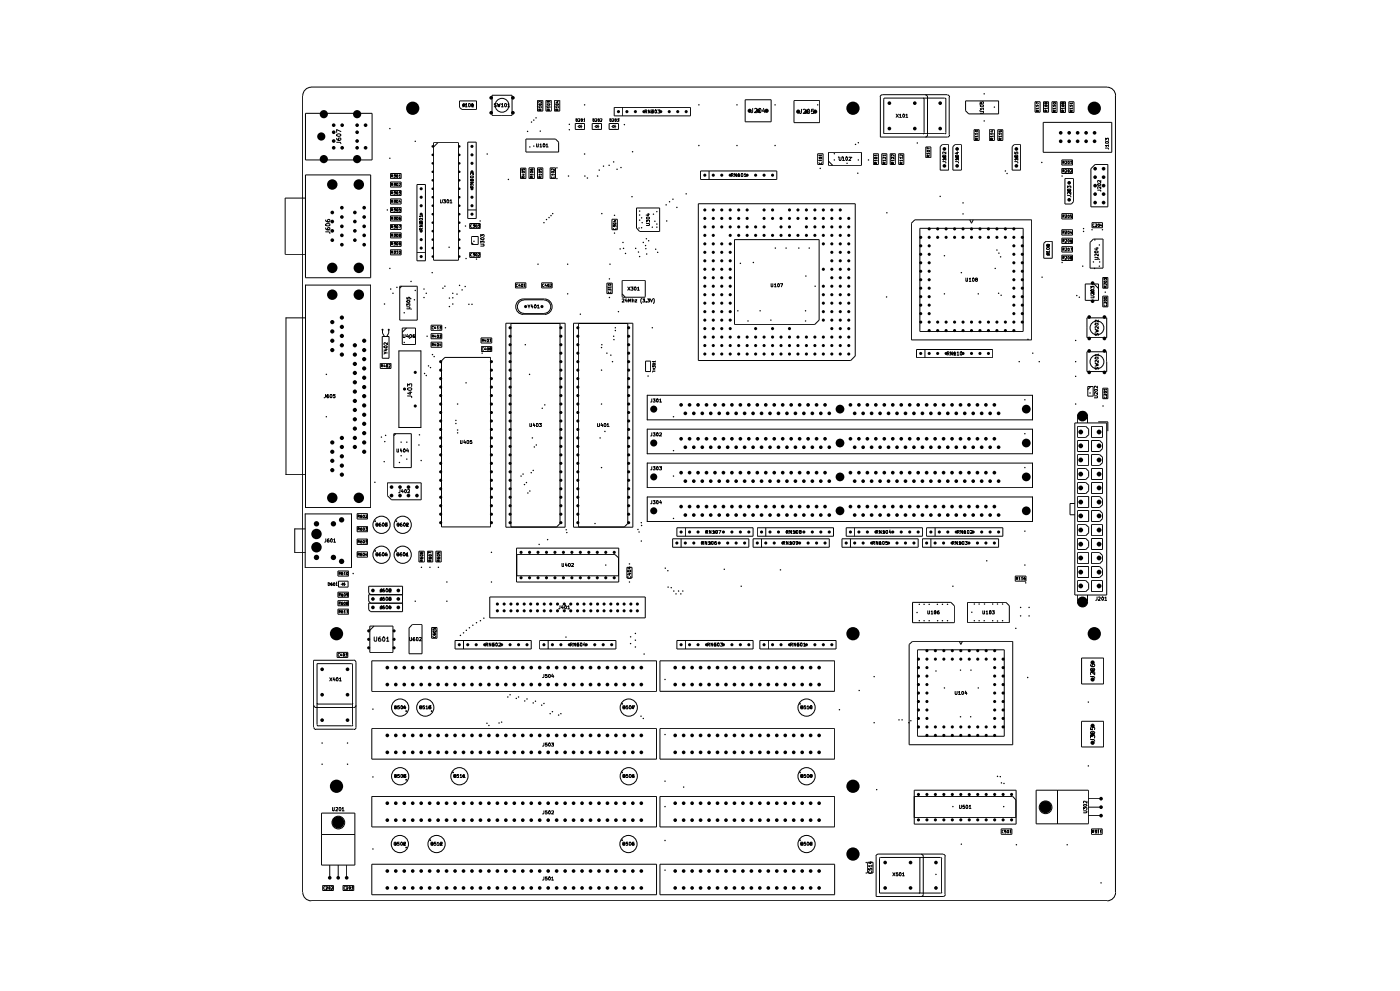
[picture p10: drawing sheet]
<svg xmlns="http://www.w3.org/2000/svg" width="420mm" height="297mm" viewBox="0 0 420 297" stroke-linecap="round" stroke-linejoin="round" font-family="sans-serif">
<g fill="none" stroke="#000" stroke-width=".3">
<path d="M91.6 34h20v13.9h-20zM93.3 26.1h238.8a2.54 2.54 0 0 1 2.6 2.6l-.1 238.7M93.4 26.1a2.54 2.54 0 0 0-2.6 2.6v238.7M102.3 39.4l-1.3-.6v.9M137.9 30.2h5v2.6h-4.4l-.6-.6zM139.1 31v.8l-.3 .2M139.6 31.3l.3-.3v1M139.6 32h.6M140.7 31l.4 .2-.2 .8-.3-.2zM141.5 31.3l.3-.3v1M141.5 32h.6M147.6 28.5h6v6.1h-6z"/>
<path d="M148.9 31.1l-.6 .1 .1 .2 .5 .2v.3h-.6M149.2 31l.3 1 .1-.7 .2 .7 .3-1M150.4 31.3l.3-.3v1M150.4 32h.6M151.6 31l.3 .2v.6l-.2 .2-.4-.4zM152.3 31.3l.3-.3v1M152.3 32h.6M161.2 30.1h1.6v3.2h-1.6zM161.7 31.1h.7l.1 .3-.7 .2zM162 33.1v-.4h-.4v.4h.9M162.5 32.1h-.9l.3 .2M162.5 30.4v.4l-.5-.4-.4 .1 .1 .3"/>
<path d="M162.5 32.7l-.5 .2M162.5 31.9v.4M163.8 30.1h1.6v3.2h-1.6zM164.2 30.8v-.4l.3 .2v-.2h.4v.4M164.2 31.1h.7l.1 .3-.7 .2zM164.6 33.1v-.4h-.4v.4h.8M165 32.1h-.8l.2 .2M165 32.7l-.4 .2M165 31.9v.4M166.3 30.1h1.6v3.2h-1.6zM166.8 31.1h.7v.3l-.6 .2zM167 30.4h.5"/>
<path d="M167.1 33.1v-.4h-.4v.4h.8M167.3 30.3v.5l-.6-.2M167.5 32.1h-.8l.3 .2M167.5 32.7l-.4 .2M167.5 31.9v.4M172.6 37h2.8v1.8h-2.8zM172.8 35.6l.4 .2-.1 .6h-.3zM173.3 37.9h.4M173.6 35.7h.4l-.4 .7h.4M173.7 37.5l.7 .4-.7 .4zM174.4 37.4v1.1M174.4 37.9h.3"/>
<path d="M174.4 35.6l.3 .2v.6l-.4-.2zM175.1 35.9l.2-.3v.8M175.1 36.4h.4M177.7 37h2.8v1.8h-2.8zM177.9 35.6l.4 .2-.1 .6h-.3zM178.3 37.9h.5M178.6 35.7h.5l-.5 .7h.5M178.8 37.5l.6 .4-.6 .4zM179.4 37.9h.4M179.4 37.4v1.1M179.5 35.6l.3 .2-.1 .6-.3-.2zM180.2 35.7h.4l-.4 .7h.4"/>
<path d="M182.7 37h2.8v1.8h-2.8zM183 35.6l.4 .2-.1 .6h-.3zM183.4 37.9h.4M183.7 35.7h.4l-.4 .7h.4M183.8 37.5l.7 .4-.7 .4zM184.3 32.2h22.8v2.5h-22.8zM184.5 37.9h.4M184.5 37.4v1.1M184.6 35.6l.3 .2-.1 .6-.3-.2zM185.2 35.6h.5l-.3 .3 .3 .1v.3h-.5M186.8 32.2v2.5M193.5 33.5l.5-.1 .1-.3-.6-.2v1"/>
<path d="M193.7 33.5l.4 .4M195 32.9v1l-.5-1v1M195.4 32.9h.6l-.3 .4 .3 .1v.4h-.6M196.5 32.9l.5 .2-.1 .8-.4-.2zM197.3 32.9h.7l-.4 .4 .4 .2-.1 .4-.6-.1M223.6 29.9h7.7v6.6h-7.7zM225.8 32.5v1.1l-.4 .2M226.4 32.7l.5-.2 .2 .6-.8 .7h.8M227.7 32.6l.2-.1a.76 .76 0 0 1 .3 1.3 .68 .68 0 0 1-.6-.5 .68 .68 0 0 1 .1-.7zM229.1 32.5l-.3 .8h.8M229.4 32.9v.9M238.2 30.2h7.7v6.6h-7.7z"/>
<path d="M240.4 32.7v1l-.1 .3h-.4M241 32.9l.5-.2 .2 .3-.7 1h.7M242.5 32.7a.66 .66 0 0 1 .4 .7 .66 .66 0 0 1-.5 .6l-.2-1zM244.1 32.7h-.6l-.1 .7 .5-.2 .2 .7h-.7M264.7 28.4l-.5 .2-.2 .5 .1 12h20.1M264.7 28.4h19.5M268.8 34.2l.7 1M269.5 34.2l-.7 1M269.9 34.5l.2-.3v1M269.9 35.2h.6M270.9 34.3l.1-.1a.43 .43 0 0 1 .4 .5 .43 .43 0 0 1-.5 .4zM271.7 34.5l.4-.3v1"/>
<path d="M271.7 35.2h.6M276.9 29.4l.4 .4M277.2 29.7v10M277.3 39.8l-.4 .3M277.6 28.4l.5 .2 .2 .5M278.2 29.1l.1 11.3-.2 .5-.5 .2M283.7 29.7v10M283.8 29.8l-.3-.4h-18l-.4 .3v10.4h18.3M283.8 39.8l-.3 .3M284.2 28.4l.5 .2 .2 .5M284.8 29.1v11.3M289.7 30.2h9.9v3.9h-9l-.9-.9z"/>
<path d="M292.2 38.9h1.5v3.2h-1.5zM292.6 39.6v-.4l.3 .2v-.2h.5l-.1 .4M293.4 39.9v.5M294.1 33.4h.9l.1 .1-.2 .5h-.8M294.1 30.5v.5h.5l-.2-.3 .6-.2v.5M294.2 31.4l.8 .2a.42 .42 0 0 1-.4 .4 .42 .42 0 0 1-.4-.4zM295.1 32.6h-1l.2 .3M295.1 32.4v.5M296.8 38.9h1.5v3.2h-1.5zM297.4 39.2h.5M297.7 39.1v.5l-.6-.2M297.9 39.9v.5"/>
<path d="M299.3 38.9h1.6v3.2h-1.6zM299.7 39.2v.3l.3 .1v-.4h.5l-.1 .4M300.5 39.9v.5M310.5 30.5h1.5v3.1h-1.5zM311.3 33.4l-.2-.4-.2 .1v.3h.7M311.6 32.5h-.7l.2 .2M311.6 31.7h-.7l.2 .2M311.6 31l-.7-.3v.5M311.6 33l-.3 .2M311.6 31.5v.4M311.6 32.2v.5M313 36.7h20.5v8.9h-20.5z"/>
<path d="M313 30.5h1.6v3.1h-1.6zM313.4 31.6l.5-.1 .3 .1v.2l-.7 .1zM313.8 30.7l.1 .3-.5 .1 .2-.4 .5 .1 .1 .3M313.8 33.4l-.1-.4-.3 .1v.3h.8M314.2 32.5h-.8l.3 .2M314.2 33l-.4 .2M314.2 32.2v.5M315.6 30.5h1.5v3.2h-1.5zM316.4 33.5l-.2-.5-.2 .1v.4h.7M316.7 32.5h-.7l.2 .2M316.7 31.7h-.7l.2 .3M316.7 33l-.3 .3"/>
<path d="M316.7 31.5v.5M316.7 32.2v.5M318.1 30.5h1.5v3.2h-1.5zM318.8 30.9l.5-.1-.2 .4-.4-.5-.2 .1v.3l.3-.1M318.9 33.5l-.1-.5-.3 .1v.4h.8M319.3 32.5h-.8l.3 .2M319.3 33l-.4 .3M319.3 32.2v.5M320.7 30.5h1.5v3.2h-1.5zM321.5 33.5l-.2-.5-.3 .1v.4h.8M321.8 32.5h-.8l.3 .2M321.8 31.7h-.8l.3 .3"/>
<path d="M321.8 31h-.8l.3 .2M321.8 33l-.3 .3M321.8 30.7v.5M321.8 31.5v.5M321.8 32.2v.5M91.6 52.4h19.6v30.8h-19.6zM91.6 59.4h-6.1v16.8h6.1M101 42.6h1.1l.2 .5M101 41.5l.1 .4 .9 .2 .3-.3-.2-.4-.6 .1 .2 .6M101.1 40.3a.61 .61 0 0 1 .7-.3 .61 .61 0 0 1 .4 .7 .63 .63 0 0 1-.7 .2 .63 .63 0 0 1-.4-.6zM117.1 52h3.2v1.5h-3.2zM117.1 54.5h3.2v1.6h-3.2z"/>
<path d="M117.1 57.1h3.2v1.5h-3.2zM117.1 59.6h3.2v1.5h-3.2zM117.4 55.3h.4v-.3l-.4-.1v.8M117.4 57.9h.4v-.4h-.4v.7M117.4 52.8h.4v-.3l-.4-.1v.7M117.6 55.3l.2 .4M117.6 57.9l.2 .3M117.6 52.8l.2 .3M118.2 54.9h.4l-.2 .3 .2 .1v.3h-.4M118.2 57.5h.4l-.2 .2 .2 .1v.3h-.4M118.2 52.4h.4l-.2 .2 .2 .1v.4h-.4M119 54.9l.4 .2-.1 .6-.4-.2z"/>
<path d="M119 57.5l.4 .1-.1 .6-.4-.1zM119 52.4l.4 .1-.1 .6-.4-.1zM119.7 55h.4l-.4 .7h.4M119.7 57.5h.4l-.2 .2 .2 .1v.3h-.4M119.7 52.6l.3-.2v.7M119.7 53.1h.4M119.9 59.9l-.2 .6h.5M125.1 55.3h2.5v22.9h-2.5zM130.1 42.8h7.4v35.2h-7.4zM131.3 42.8l-1.2 1.2M132.1 59.9l.1 .9 .5-.2v-.7M133 59.9h.6l-.3 .3 .3 .1v.4h-.6"/>
<path d="M140.3 42.6h2.6v22.9h-2.6zM141.1 54.7h.9l-.9 .5h.9M141.1 54.3v-.6l.3 .3 .1-.3h.4v.6M141.1 52.8h.7l.2 .4-.7 .1zM141.6 56.2l-.1-.5-.2-.1-.2 .6h.9M142 51.7v.7l-.7-.7-.2 .1 .1 .5M142 55.6l-.4 .4M156.2 50.4h1.6v3.1h-1.6zM156.5 51.5l.7-.1 .2 .2-.7 .2zM156.5 50.6v.4h.5v-.4h.3v.4M156.8 52.2h.6M157 53.3v-.3l-.4-.1-.1 .4h.9"/>
<path d="M157.1 52.1v.4l-.6-.1M157.4 52.9l-.4 .2M157.8 41.7h8.9l.9 .9v3h-9.8zM158.7 50.3h1.6v3.2h-1.6zM159.1 51.5l.7-.1 .1 .2-.7 .2zM159.1 50.7l.2 .3h.5v-.4l-.4 .1 .2 .3M159.5 53.3v-.3l-.3-.1-.1 .4h.8M159.9 52.4h-.8l.2 .1M159.9 52.9l-.4 .2M159.9 52.1v.4M161 43.1l.1 .9h.4v-.9M161.2 50.3h1.6v3.2h-1.6z"/>
<path d="M161.6 51.5l.7-.1 .2 .2-.7 .2zM161.6 50.6v.4h.4v-.4h.4v.4M162 43.4l.3-.3v.9M162 44h.5M162 53.3v-.3l-.3-.1-.1 .4h.9M162.5 52.4h-.9l.3 .1M162.5 52.1v.4M162.5 52.9l-.5 .2M163 43.1a.51 .51 0 0 1 .5 .3 .51 .51 0 0 1-.1 .6l-.5-.1zM163.9 43.4l.2-.3v.9M163.9 44h.6M165 50.3h1.7v3.2h-1.7z"/>
<path d="M165.4 51.5l.7-.1 .2 .2-.7 .2zM165.5 52.9l-.1 .2a.43 .43 0 0 0 .5 .3 .43 .43 0 0 0 .4-.3l-.1-.2M166.3 52.4h-.9l.3 .1M166.3 50.6v.5l-.5-.5h-.3v.4M166.3 52.1v.4M210.2 51.2h22.8v2.6h-22.8zM212.7 51.2v2.6M219.4 52.5l.5-.1 .1-.2-.6-.2v.9M219.7 52.5l.3 .4M220.9 52v.9l-.5-.9v.9M221.4 52.3l.3-.3v.9M221.4 52.9h.5"/>
<path d="M222.5 52l.4 .2-.1 .7-.4-.1zM223.3 52.3l.3-.3v.9M223.3 52.9h.6M245.3 46.1h1.6v3.2h-1.6zM245.8 48.7l.1 .4h.5l.1-.4M245.8 47.1h.7v.3l-.6 .2zM246.5 48.1h-.8l.2 .2M246.5 46.5h-.8l.2 .3M246.5 46.4v.4M246.5 47.9v.4M248.5 45.6h9.9v3.9h-9.9zM248.5 48.3l1.3 1.2"/>
<path d="M251.7 47.1l.2 1 .4-.2v-.8M252.8 47.3l.2-.2v1M252.8 48.1h.6M253.8 47.2l.1-.1a.52 .52 0 0 1 .4 .5 .52 .52 0 0 1-.4 .5l-.2-.4zM254.7 47.2l.4-.1 .1 .4-.6 .6h.6M262 46.1h1.5v3.2h-1.5zM262.4 47.2l.6-.1 .1 .4-.6 .1zM262.8 49.1v-.4h-.4v.4h.7M263.1 48.1h-.7l.2 .2M263.1 46.5h-.7l.2 .3M263.1 48.7l-.3 .2M263.1 46.4v.4"/>
<path d="M263.1 47.9v.4M264.5 46.1h1.6v3.2h-1.6zM265.3 49.1v-.4h-.4v.4h.8M265.7 48.1h-.8l.3 .2M265.7 47.1v.5l-.4-.5h-.4l.1 .5M265.7 46.5h-.8l.3 .3M265.7 48.7l-.4 .2M265.7 46.4v.4M265.7 47.9v.4M267.1 46.1h1.5v3.2h-1.5zM267.9 49.1v-.4h-.4v.4h.7M268.2 48.1h-.7l.2 .2"/>
<path d="M268.2 47.1v.5l-.4-.5h-.3v.5M268.2 46.4v.4l-.4-.4h-.3v.4M268.2 48.7l-.3 .2M268.2 47.9v.4M269.6 46.1h1.5v3.2h-1.5zM270.4 49.1v-.4h-.4v.4h.8M270.8 48.1h-.8l.2 .2M270.8 47.3h-.8l.2 .3M270.8 46.4v.4l-.5-.4h-.3l.1 .4M270.8 48.7l-.4 .2M270.8 47.1v.5M270.8 47.9v.4"/>
<path d="M277.7 44h1.6v3.3h-1.6zM278.5 47l-.1-.5-.3 .1v.4h.8M278.9 46h-.8l.3 .3M278.9 44.6l-.8-.3v.5M278.9 46.5l-.4 .3M278.9 45.8v.5M282.1 44l.5-.6h2v7.6h-2.5zM282.8 48.4h.7l.2 .5M282.8 46.7a.46 .46 0 0 1 .6-.2 .46 .46 0 0 1 .3 .5 .51 .51 0 0 1-.6 .1 .51 .51 0 0 1-.3-.4zM283.7 47.8h-.9l.3 .2M283.7 45.6v.6l-.5-.6h-.4l.1 .6M283.7 47.4v.6"/>
<path d="M284.9 40.4l-.2 .5-.5 .2M285.9 44l.6-.6h1.9v7.6h-2.5zM286.6 48.4h.7l.3 .5M286.6 46.7a.46 .46 0 0 1 .6-.2 .46 .46 0 0 1 .3 .5 .51 .51 0 0 1-.6 .1 .51 .51 0 0 1-.3-.4zM286.9 45.6h.7M287.2 45.5v.7l-.7-.3M287.6 47.8h-1l.3 .2M287.6 47.4v.6M293 41.9l-.1-.5-.3 .1v.4h.8M293.4 40.9h-.8l.3 .2M293.4 40.1h-.8l.3 .3M293.4 41.4l-.4 .3"/>
<path d="M293.4 40.6v.5M297.6 41.9v-.4h-.4v.4h.7M297.9 40.9h-.7l.2 .2M297.9 40.1h-.7l.2 .3M297.9 41.4l-.3 .3M297.9 40.6v.5M300.1 41.9v-.4h-.4v.4h.8M300.5 40.9h-.8l.3 .2M300.5 40.1h-.8l.3 .3M300.5 41.4l-.4 .3M300.5 40.6v.5M303.6 44l.6-.6h2v7.6h-2.6z"/>
<path d="M304.4 48.4h.7l.2 .5M304.4 46.7a.46 .46 0 0 1 .6-.2 .46 .46 0 0 1 .3 .5 .51 .51 0 0 1-.6 .1 .51 .51 0 0 1-.3-.4zM304.4 45.6v.5l.4 .1v-.6h.5v.6M305.3 47.8h-.9l.3 .2M305.3 47.4v.6M318.5 47.9h3.3v1.6h-3.3zM318.5 50.5h3.3v1.5h-3.3zM318.8 48.7h.5l-.1-.4h-.4v.8M318.8 51.3l.5-.1-.1-.3h-.4v.7M319 48.7l.3 .4M319 51.3l.3 .3M319.5 53.5h2.5v7l-.6 .6h-1.9z"/>
<path d="M319.6 48.4h.4l-.4 .7h.4M319.6 50.9h.4l-.4 .7h.4M320.2 58.6h.7l.4 .4M320.2 56.3v-.6l.5 .4v-.4h.5v.6M320.3 56.7a.58 .58 0 0 1 1 .3l-.1 .2a.58 .58 0 0 1-1-.3zM320.5 48.3l.3 .2-.1 .6-.3-.2zM320.5 50.9l.3 .1-.1 .6-.3-.2zM321.1 48.6l.3-.3v.8M321.1 50.9h.5l-.5 .7h.5M321.1 49.1h.5M321.3 57.6v.7l-.8-.7-.3 .2 .1 .4M328.5 49.3h3.8v12.7h-5v-11.4z"/>
<path d="M329.3 57h.8l.1 .3M329.3 55.1l.8-.1 .1 .5-.7 .1zM330.2 56v.6l-.5-.6-.4 .1 .1 .5M330.2 54v.7l-.6-.7-.3 .2 .1 .4M331.6 44.4h.8l.2 .3M331.6 42.6l.8-.2 .2 .3-.2 .2h-.6zM331.6 42.1v-.7l.4 .4v-.3l.4-.1 .1 .7M332.6 43.6h-1l.3 .4M332.6 43.4v.6M97.7 69.5h.9l.4 .2v.3M97.7 68.3l.3 .6h.9l.1-.6h-.7l-.1 .4 .3 .2M97.7 67.3l.2-.3 1.1 .2a.65 .65 0 0 1-.6 .5 .65 .65 0 0 1-.7-.4z"/>
<path d="M97.7 65.9l.2 .5 .9 .1 .2-.1-.2-.6-.6 .2 .3 .5M117.1 62.2h3.2v1.5h-3.2zM117.1 64.7h3.2v1.5h-3.2zM117.1 67.2h3.2v1.6h-3.2zM117.1 69.8h3.2v1.5h-3.2zM117.1 72.3h3.2v1.5h-3.2zM117.1 74.9h3.2v1.5h-3.2zM117.4 73.1h.4v-.3l-.4-.1v.8M117.4 75.7h.4v-.4l-.4-.1v.8M117.4 68h.4v-.3l-.4-.1v.8M117.4 63h.4v-.4l-.4-.1v.8M117.4 65.5h.4v-.3l-.4-.1v.7"/>
<path d="M117.4 70.6h.4v-.4h-.4v.7M117.4 60.4h.4v-.3l-.4-.1v.8M117.6 73.1l.2 .4M117.6 75.7l.2 .3M117.6 68l.2 .4M117.6 63l.2 .3M117.6 65.5l.2 .3M117.6 70.6l.2 .3M117.6 60.4l.2 .4M118.2 72.7h.4l-.2 .3h.2v.4h-.4M118.2 75.2h.4l-.2 .3 .2 .1v.3h-.4M118.2 67.6h.4l-.2 .3 .2 .1v.3h-.4"/>
<path d="M118.2 62.5h.4l-.2 .3 .2 .1v.3h-.4M118.2 65.1h.4l-.2 .2 .2 .1v.4h-.4M118.2 70.2h.4l-.2 .2 .2 .1v.3h-.4M118.2 60h.4l-.2 .3h.2v.4h-.4M118.9 75.5l.3-.3v.8M118.9 76h.5M119 72.7l.4 .2-.1 .6-.4-.2zM119 67.6l.4 .2-.1 .6-.4-.2zM119 62.5l.4 .2-.1 .6-.4-.2zM119 65.1l.4 .1-.1 .6-.4-.1zM119 70.2l.4 .1-.1 .6-.4-.1zM119 60l.4 .2-.1 .6-.4-.2z"/>
<path d="M119.7 67.6h.5l-.3 .8M119.8 75.2l.3 .2-.1 .6-.3-.2zM119.9 70.5l-.2-.3h.3l.1 .2-.4 .2 .1 .3 .3-.1-.1-.3M120 65.1l-.3 .1v.6h.4l-.1-.5-.3 .2M120 60.3v.5M120.1 73l-.4 .1v-.3h.4v.5l-.3 .2M120.1 62.5h-.4v.4h.4v.3h-.4M125.1 75.6h2.5M125.8 67.4h1l-1 .5h1M125.8 67v-.6l.4 .3 .1-.3h.4v.6M125.8 65.5h.8l.2 .4-.8 .1zM126.4 68.9l-.1-.5-.3-.1-.2 .6h1"/>
<path d="M126.8 64.8h-1l.3 .2M126.8 68.3l-.4 .4M126.8 64.4v.6M134.1 60l.1-.1a.47 .47 0 0 1 .5 .4 .47 .47 0 0 1-.5 .5zM135 60.1l.3-.2v.9M135 60.8h.6M140.3 62.9h2.6M140.9 75.6h3.1v1.5h-3.1zM140.9 67h3.1v1.5h-3.1zM141.5 70.9h2v2.4h-2zM141.5 72.7l.5 .6M141.6 76.1l-.5 .1 .2 .6 .3-.1"/>
<path d="M141.6 67.5h-.5l.2 .6 .3-.1M141.9 76h.5l-.3 .3 .3 .1-.1 .4-.4-.1M141.9 67.4h.5l-.3 .2 .3 .2-.1 .3-.4-.1M142.8 76h.3v.8l-.4-.3zM142.8 67.4h.3v.7l-.4-.2zM143.4 76.1l.4-.1 .1 .2-.5 .6h.5M143.4 67.4h.5l-.2 .2 .2 .2-.1 .3-.4-.1M144.2 73.2h.9l.1 .2v.4h-1M144.2 72.8v-.6l.4 .4 .1-.4h.5v.6M144.2 71.5l.6-.3 .4 .4-.1 .2h-.7zM144.2 71v-.7l.4 .3v-.2l.5-.1 .1 .7M183.6 65.7h1.6v3.1h-1.6z"/>
<path d="M184 68v-.4l.3 .3v-.3h.4v.4M184.1 68.4l.1 .4h.4l.1-.4M184.1 66.9h.6a.34 .34 0 0 1-.4 .4 .34 .34 0 0 1-.2-.4zM184.2 66.1h.6M184.6 66v.5l-.6-.1M191 62.3h6.9v7.1h-6l-.9-1.1zM193.9 67l.9 .1v.4l-.9 .1M193.9 66.6v-.6l.4 .3 .1-.3 .4 .1v.5M193.9 65.2a.46 .46 0 0 1 .6-.2 .46 .46 0 0 1 .3 .5 .51 .51 0 0 1-.6 .1 .51 .51 0 0 1-.3-.4zM194.2 64.2h.6M194.5 64v.6l-.7-.2M209.5 61.1h47.1v45.6l-1.4 1.3h-45.7z"/>
<path d="M220.3 71.8h25.4v24.1l-1.2 1.3h-24.2zM273.4 66.9l1-1h35.1v36h-36.1zM276 68.4h30.9v30.9h-30.9zM290.9 65.9l.6 1 .5-1M313.1 72.9l.7-.6h1.9v5.1h-2.6zM313.9 76.1h.7l.3 .5M313.9 73.3l.1 .4 .7 .1 .1-.5h-.5l.2 .5M314 74.3a.58 .58 0 0 1 .9 .2l-.1 .2a.58 .58 0 0 1-.9-.3zM314.9 75.5h-1l.2 .2M314.9 75.1v.6M318.5 68.8h3.3v1.7h-3.3zM318.5 64h3.3v1.6h-3.3z"/>
<path d="M318.5 71.4h3.3v1.6h-3.3zM318.5 73.9h3.3v1.6h-3.3zM318.5 76.5h3.3v1.6h-3.3zM318.8 64.8l.5-.1-.1-.3h-.4v.8M318.8 69.7l.5-.1-.1-.4h-.4v.9M318.8 72.2l.5-.1-.1-.3h-.4v.8M318.8 77.3l.5-.1-.1-.4h-.4v.9M318.8 74.7l.5-.1-.1-.3h-.4v.9M319 64.8l.3 .4M319 69.7l.3 .4M319 72.2l.3 .4M319 77.3l.3 .4"/>
<path d="M319 74.7l.3 .5M319.6 64.5h.4l-.4 .7h.4M319.6 69.3h.4l-.4 .8h.4M319.6 71.9h.4l-.4 .7h.4M319.6 76.9h.4l-.4 .8h.4M319.6 74.4h.4l-.4 .8h.4M320.5 64.4l.3 .2-.2 .6-.2-.1zM320.5 69.2l.3 .2-.2 .7-.2-.2zM320.5 71.8l.3 .1-.2 .7-.2-.2zM320.5 76.8l.3 .2-.2 .7-.2-.2zM320.5 74.3l.3 .2-.2 .7-.2-.2zM321.1 74.3h.5l-.3 .9"/>
<path d="M321.3 69.2l-.2 .6h.5M321.3 77.2l-.2-.3 .4-.1 .1 .3-.5 .2 .2 .4 .3-.1-.1-.4M321.5 71.8l-.4 .2v.5h.5l-.1-.4-.4 .2M321.5 69.5v.6M321.6 64.4h-.5v.4h.5l-.1 .4h-.4M327.6 66.7h3.1v1.6h-3.1zM328 71.6h2.9v8.8h-3.9v-7.7zM328.3 67.2l-.5 .1 .2 .6 .3-.1M328.5 77.1l1 .2-.3 .4h-.7M328.5 75.3l.5-.1 .5 .3a.47 .47 0 0 1-.6 .3 .47 .47 0 0 1-.4-.5zM328.6 67.2l.4-.1 .1 .2-.5 .6h.5M328.8 74.4h.7"/>
<path d="M329.1 74.2v.6l-.7-.2M329.4 67.2l.4-.1v.8l-.4-.1zM329.5 76.1v.6l-.8-.6-.2 .1v.5M330.4 67l-.3 .6h.5M330.5 67.4v.5M91.6 85.4h19.6v66.7h-19.6zM91.6 95.3h-5.8v47h5.8M114.8 98.8v1l.5 1.1M116.6 98.8v1l-.6 1.1M119.9 85.8h5.3v10.1h-5.3zM120.5 85.8l-.6 .6M120.7 98.3h4v4.9h-4z"/>
<path d="M122 98.3l-1.3 1.3M122 92l1 .1-.1 .5h-.9M122 91.6v-.6l.4 .4 .1-.4h.4v.6M122 90.2a.46 .46 0 0 1 .6-.2 .46 .46 0 0 1 .3 .5l-.7 .1zM122 89.2v.4l.5 .1-.1-.4 .6-.1-.1 .5M129.3 97.5h3.2v1.5h-3.2zM130 97.9h-.4v.6h.4M130.5 97.8l-.1 .6h.5M130.7 98.1v.5M131.1 98.1l.3-.3v.8M131.1 98.6h.5M131.9 97.8h.4l-.2 .3 .2 .1v.3h-.4"/>
<path d="M151.8 96.9h17.7v61.1h-17.7zM153.3 97h14.7v59.9l-1 1h-13.7zM154.6 84.8h3.2v1.5h-3.2zM155.4 85.2l-.6 .1v.4l.6 .1M155.9 85.1l-.3 .6h.5M156 85.4v.5M156.5 85.1h.3v.8l-.4-.2zM157 89.6h6.3a2.33 2.33 0 0 1 2.3 2.3 2.33 2.33 0 0 1-2.3 2.3M157 94.2h6.3M157 89.6a2.33 2.33 0 0 0-2.3 2.3 2.33 2.33 0 0 0 2.3 2.3M157.1 85.4l.3-.3v.8M157.1 85.9h.5"/>
<path d="M157.2 89.8h6M157.2 89.9a1.99 1.99 0 0 0-2 2 1.99 1.99 0 0 0 2 2h6a2 2 0 0 0 2-2 2 2 0 0 0-2-2M158.4 91.4l.3 .5 .3-.5M158.7 91.9v.4M159.5 91.3l-.1 .7h.6M159.8 91.6v.7M160.4 91.4a.51 .51 0 0 1 .5 .3 .51 .51 0 0 1-.2 .6l-.4-.2zM161.2 91.6l.3-.2v.9M161.2 92.3h.6M162.5 84.8h3.1v1.5h-3.1zM163.2 85.2l-.5 .1 .2 .6 .3-.1M163.7 85.1l-.2 .6h.5"/>
<path d="M163.9 85.4v.5M164.3 85.2l.4-.1v.8l-.4-.1zM165 85.2l.4-.1 .1 .2-.5 .6h.5M172.1 96.9h17.8v61.1h-17.8zM173.6 97h14.7v59.9l-1 1h-13.7zM182.1 84.9h1.6v3.1h-1.6zM182.4 87.1v-.5l.4 .2 .3-.2 .1 .5M182.5 87.3a.37 .37 0 0 0 .4 .6 .37 .37 0 0 0 .3-.6M182.5 85.1a.39 .39 0 0 1 .5 0 .39 .39 0 0 1 .2 .4h-.7zM183.3 86.1h-.9l.3 .1M183.3 85.8v.4M186.6 89.7l.5-.1 .1 .2-.6 .7h.6"/>
<path d="M186.6 88.1l1 1M186.7 84h6.8v5.1h-6.8zM187.8 89.5l-.2 .7h.6M188.1 89.8v.7M188.3 86l.7 1M188.6 90.5v-.9l.3 .7 .4-.7v.9M189 86l-.7 1M189.3 86h.6l-.3 .4 .3 .1v.5l-.6-.1M189.8 90l.1-.2 .3 .2v.5M189.8 89.6v.9M190.4 86.1v-.1a.43 .43 0 0 1 .5 .5 .43 .43 0 0 1-.5 .4zM190.5 89.8h.5l-.5 .7h.5"/>
<path d="M191.2 86.3l.3-.3v1M191.2 87h.6M192.5 89.4l-.3 .4v.7l.3 .4M192.8 89.6h.6l-.3 .3 .3 .2-.1 .4-.5-.1M193.8 90.4v.1M194.3 89.6h.5l-.3 .3 .3 .2v.4l-.5-.1M195.1 89.6l.3 .9 .4-.9M196 89.4l.3 .4v.7l-.3 .4M231.3 85l.1 1 .4-.1v-.9M232.4 85.3l.2-.3v1M232.4 86h.5M233.4 85a.51 .51 0 0 1 .5 .4 .51 .51 0 0 1-.2 .6l-.4-.2z"/>
<path d="M234.1 85h.7l-.4 1M289.8 83.3v1h.1h.4v-1M290.8 83.6l.2-.3v1M290.8 84.3h.5M291.7 83.5l.1-.1a.43 .43 0 0 1 .5 .4 .43 .43 0 0 1-.5 .5zM292.8 83.7l-.2-.2 .5-.2v.4l-.5 .2 .2 .4 .4-.1-.1-.5M325.6 85.1h4v4.9h-4zM326.1 95.3h5.9v5.9h-5.9zM327.3 88.7l.9 .1-.1 .5h-.8M327.3 86.9a.46 .46 0 0 1 .5-.2 .46 .46 0 0 1 .3 .5l-.7 .1zM327.3 86.5v-.7l.3 .3 .2-.3 .4 .1-.1 .6M328.2 87.7v.6l-.5-.6-.4 .1 .1 .4"/>
<path d="M328.2 85.1l1.4 1.4M328.5 99.9v.5h.5v-.4l.3-.1 .2 .6M328.5 98.7l1 .3-.7 .2 .7 .1-1 .3M328.5 97a.46 .46 0 0 1 .6-.1 .46 .46 0 0 1 .3 .5 .51 .51 0 0 1-.5 .1 .51 .51 0 0 1-.4-.5zM329.5 97.9v.6l-.5-.6-.5 .1 .1 .4M329.5 95.9v.6l-.7-.6-.3 .1 .1 .5M330.8 83.2h1.5v3.2h-1.5zM330.8 88.7h1.5v3.3h-1.5zM331.2 84.3l.7-.1 .1 .4h-.6zM331.2 83.9v-.4l.3 .2v-.2h.5l-.1 .4M331.2 89.9l.7-.1 .1 .3-.6 .1zM331.2 89v.5h.3v-.5h.5l-.1 .5"/>
<path d="M331.3 91.3v.5h.6v-.5M331.6 86.2l-.1-.5h-.3v.5h.8M332 85v.4l-.5-.4h-.3l.1 .4M332 90.6v.4l-.5-.4h-.3l.1 .4M332 85.7l-.4 .3M97.7 118.2v.7l-.5 .3M98.5 118.2l-.4 .3v.6a.35 .35 0 0 0 .5 0 .35 .35 0 0 0 0-.5 .35 .35 0 0 0-.5 0v.2M99.1 118.3l.1-.1a.47 .47 0 0 1 .4 .5 .47 .47 0 0 1-.5 .4zM100.5 118.2h-.5l-.1 .4h.6v.5h-.6M114.1 108.9h3.2v1.5h-3.2zM114.4 109.7h.3l.1-.3-.4-.1v.7M114.5 109.7l.3 .3"/>
<path d="M114.7 100.9h2v6.5h-2zM115.2 105.4l.5 .4-.5 .3M115.3 103.7a.58 .58 0 0 1 .9 .3l-.1 .2a.58 .58 0 0 1-.9-.3zM115.3 109.2l-.2 .6h.5M115.5 109.5v.5M115.5 104.7h.7M115.7 105.8h.5M115.9 104.6v.6l-.7-.3M116 109.3l.3 .1-.1 .6-.3-.1zM116.2 102.7v.6l-.6-.6h-.3v.6M116.7 109.4h.4l-.4 .6h.4M119.7 105.2h6.6v22.9h-6.6z"/>
<path d="M120.9 100.3l.1 .9h.4l.1-.9M122.2 100.2l-.2 .7h.5M122.2 118.7h1l.3 .1v.4M122.2 115.8v-.8l.6 .5 .1-.5h.5v.8M122.3 116.4a.69 .69 0 0 1 1.2 .3l-.7 .3-.6-.4zM122.5 100.5v.7M122.7 117.6h.8M123 100.3h.1a.43 .43 0 0 1 .4 .4 .43 .43 0 0 1-.5 .4zM123.1 117.4v.8l-.9-.4M124.3 100.3l-.4 .1v.7h.5v-.4l-.5 .1M129.3 100h3.2v1.5h-3.2zM129.3 102.5h3.2v1.6h-3.2z"/>
<path d="M129.6 100.8h.4v-.3l-.4-.1v.7M129.6 103.3h.4v-.3l-.4-.1v.8M129.8 100.8l.2 .3M129.8 103.3l.2 .4M130.5 100.3l-.1 .6h.5M130.5 102.8l-.1 .6h.5M130.7 100.6v.5M130.7 103.2v.5M131.2 100.4l.4 .2-.1 .5-.4-.1zM131.2 102.9l.4 .2-.1 .6-.4-.2zM131.9 100.4h.4l-.2 .2 .2 .1v.4h-.4M132.1 102.8l-.2 .6h.5"/>
<path d="M132.2 103.2v.5M132.5 108.1l1-1h13.7v50.8h-14.7zM144.3 101.3h3.2v1.5h-3.2zM144.4 103.8h3.1v1.5h-3.1zM144.6 102.1l.4-.1-.1-.3h-.3v.7M144.8 102.1l.2 .3M145.1 104.3l-.5 .1v.4l.5 .1M145.5 101.6l-.1 .6h.5M145.6 104.1l-.2 .6h.5M145.7 101.9v.5M145.8 104.5v.5M146.2 101.7l.3 .1v.6l-.4-.2z"/>
<path d="M146.9 101.9l.2-.2v.7M146.9 102.4h.4M147.1 104.5l-.1-.3h.3l.1 .2-.5 .3 .1 .3h.3l-.1-.5M193.7 108.2h1.5v3.2h-1.5zM194.2 118.5h115.5v7.3h-115.5zM195.5 119.6v.8l-.3 .1M195.8 110.1v-.5l.3 .3 .1-.3 .4 .1-.1 .4M195.8 111.4h.8M195.8 111.1v.5M195.8 110.9h.8M195.8 110.5h.8M196 119.6h.5l-.3 .3 .3 .1v.4h-.5"/>
<path d="M196.2 110.5v.4M196.6 108.3h-.8l.3 .3M196.6 108.1v.5M197.1 119.6l.4 .1-.1 .8-.4-.2zM197.9 119.8l.3-.2v.9M274.9 104.7h22.9v2.5h-22.9zM277.5 104.7v2.5M284.2 105.9h.4l.2-.3-.6-.2v1M284.4 105.9l.4 .5M285.7 105.4v1l-.5-1v1M286.1 105.7l.4-.3v1M286.1 106.4h.6"/>
<path d="M287.1 105.7l.3-.3v1M287.1 106.4h.5M288.2 105.5l.1-.1a.47 .47 0 0 1 .4 .5 .47 .47 0 0 1-.5 .5l-.1-.1zM326.1 105.4h5.9v6h-5.9zM326.3 115.8h1.6v2.9h-1.6zM327.3 115.8l-1 1M328.3 118.6l1 .2-.2 .4h-.8M328.4 116.8a.58 .58 0 0 1 .9 .2l-.1 .1a.54 .54 0 0 1-.9-.2zM328.5 110.1v.5h.5v-.4l.3-.1 .2 .6M328.5 108.9l1 .2-.7 .2 .7 .2-1 .2M328.5 107.2a.46 .46 0 0 1 .6-.2 .46 .46 0 0 1 .3 .5 .51 .51 0 0 1-.5 .1 .51 .51 0 0 1-.4-.4zM329.3 117.6v.7l-.8-.7-.2 .3 .1 .3"/>
<path d="M329.3 115.8v.5l-.6-.5h-.3v.5M329.5 108v.6l-.5-.6-.5 .1 .1 .5M329.5 106.4h-1l.3 .3M329.5 106.1v.6M330.8 116.3h1.5v3.2h-1.5zM331.2 117.4l.5-.1 .3 .1v.3h-.7zM331.3 118.8a.38 .38 0 0 0 .2 .5 .38 .38 0 0 0 .5-.1l-.1-.4M332 118.1v.5l-.5-.5-.3 .1 .1 .3M332 116.8h-.8l.3 .2M332 116.6v.4M118.1 130h5.3v10.1h-5.3zM118.7 130l-.6 .6"/>
<path d="M119.1 134.5l.1 1 .4-.1v-.9M120.3 134.5l-.2 .6h.6M120.5 134.8v.7M121.1 134.5a.51 .51 0 0 1 .5 .4 .51 .51 0 0 1-.2 .6l-.4-.2zM122.2 134.5l-.2 .6h.5M122.5 134.8v.7M138.1 132l.1 .9h.4v-.9M139.3 131.9l-.2 .7h.6M139.6 132.3v.6M140.2 132a.51 .51 0 0 1 .5 .3 .51 .51 0 0 1-.2 .6l-.4-.1zM141.5 132h-.4l-.1 .4 .4-.1 .1 .6h-.5M159 126.9v1l.5-.1v-.9"/>
<path d="M160.1 126.8l-.1 .7h.6M160.4 127.2v.7M161 126.9a.51 .51 0 0 1 .5 .4 .51 .51 0 0 1-.2 .6l-.4-.2zM161.7 126.9h.7l-.3 .4 .3 .1-.1 .5-.6-.1M179.3 126.9l.1 1 .5-.2v-.8M180.5 126.8l-.2 .7h.6M180.7 127.2v.7M181.2 127.1l.2-.2a.47 .47 0 0 1 .4 .5 .47 .47 0 0 1-.4 .5zM182.1 127.2l.3-.3v1M182.1 127.9h.6M194.2 128.6h115.5v7.4h-115.5zM194.2 138.8h115.5v7.3h-115.5z"/>
<path d="M195.5 139.9v.8l-.3 .1M195.5 129.7v.9l-.3 .1M196 139.9h.5l-.3 .3 .3 .1v.4h-.5M196 129.7h.5l-.3 .4h.3v.5h-.5M197.1 139.9l.4 .2-.1 .7-.4-.2zM197.1 129.7l.4 .2-.1 .8-.4-.2zM197.8 139.9h.7l-.3 .3 .3 .2v.2l-.7 .1M197.9 129.8l.4-.1 .2 .3-.7 .7h.7M197.9 120.5h.6M322.4 126.8h9.6v51.5h-9.6zM323.2 124.7v2.1M323.3 124.8a1.5 1.5 0 0 1 1.5-1.5 1.5 1.5 0 0 1 1.5 1.5"/>
<path d="M323.3 127.8h2.4l.9 .8v1.7l-.9 .8h-2.4zM323.3 132h3.3v3.3h-3.3zM323.3 136.2h3.3v3.3h-3.3zM326.3 124.7v2.1M327.4 127.8h3.3v3.3h-3.3zM327.4 132h2.5l.8 .9v1.6l-.8 .8h-2.5zM327.4 136.2h2.5l.8 .8v1.7l-.8 .8h-2.5zM329.5 126.4h2.8v2.8M91.6 154h13.8v16h-13.8zM91.6 158.5h-3.2v7h3.2M107.1 153.9h3.2v1.6h-3.2zM107.1 157.7h3.2v1.7h-3.2z"/>
<path d="M107.3 158.6h.5l.1-.3-.6-.2v.9M107.3 154.7h.5l.1-.2-.6-.2v.9M107.6 158.6l.3 .4M107.6 154.7l.3 .5M108.5 158.1l-.4 .4v.3l.2 .2 .3-.2-.1-.3-.4 .1M108.5 154.3l-.4 .4v.3l.2 .2 .3-.2-.1-.3-.4 .1M109.6 158.1h.5l-.2 .4 .2 .3-.5 .1M109.6 154.4l.5 .1-.5 .7h.5M112.3 156.2h.5M112.6 156v.5M113.3 156.8a.45 .45 0 0 0-.6 .4 .45 .45 0 0 0 .6 .5M114.2 156.7l-.5 .3v.7l.6-.1-.1-.4-.5 .1"/>
<path d="M114.8 156.8l.1-.1a.47 .47 0 0 1 .4 .5 .47 .47 0 0 1-.5 .5zM115.6 156.7h.6l-.3 .5h.2l.1 .4-.6 .1M116.2 144.7h10.2v5.1h-8.9l-1.3-1.3zM118.6 156.2h.6M118.9 156v.5M119.7 156.8a.45 .45 0 0 0-.6 .4 .45 .45 0 0 0 .6 .5M120 146.7v.7l-.4 .3M120.5 156.7l-.4 .3v.7l.6-.1-.2-.4-.4 .1M120.7 146.7l-.3 .6h.6M120.9 147v.7M121.1 156.8l.2-.1a.47 .47 0 0 1 .3 .5 .47 .47 0 0 1-.4 .5zM121.4 146.8l.1-.1a.43 .43 0 0 1 .5 .5 .43 .43 0 0 1-.6 .4z"/>
<path d="M122 156.8l.5 .1-.5 .8h.5M122.3 146.8h.6v.4l-.6 .5h.6M194.2 148.9h115.5v7.4h-115.5zM195.5 150v.9l-.3 .1M196 150h.5l-.3 .4 .3 .1v.4h-.5M197.1 150l.4 .2-.1 .8-.4-.2zM198.2 150l-.3 .6h.6M198.3 150.3v.7M203.1 158.2h22.8v2.5h-22.8zM205.6 158.2v2.5M211.8 159.4h.5l.1-.3-.6-.2v1M212 159.4l.4 .5"/>
<path d="M213.3 158.9v1l-.5-1v1M213.7 159.2l.4-.3v1M213.7 159.9h.6M214.8 158.9l.5 .2-.1 .8-.5-.2zM215.6 158.9h.7l-.5 1M227.2 158.2h22.9v2.5h-22.9zM229.7 158.2v2.5M235.9 159.4h.5l.1-.3-.6-.2v1M236.2 159.4l.3 .5M237.4 158.9v1l-.5-1v1M237.9 159.2l.3-.3v1M237.9 159.9h.6"/>
<path d="M239 158.9l.4 .2-.1 .8-.4-.2zM240 159.4l-.2-.4 .5-.1v.4l-.5 .1 .1 .5h.4l.1-.4-.3-.1M253.9 158.2h22.8v2.5h-22.8zM256.4 158.2v2.5M262.8 159.4h.5l.1-.3-.6-.2v1M263.1 159.4l.3 .5M264.4 158.9v1l-.5-1v1M264.8 159.2l.3-.3v1M264.8 159.9h.6M265.9 158.9l.4 .2-.1 .8-.4-.2zM267 158.8l-.3 .7h.6M267.2 159.2v.7"/>
<path d="M278 158.2h22.9v2.5h-22.9zM280.5 158.2v2.5M287.2 159.4h.5l.1-.3-.6-.2v1M287.5 159.4l.3 .5M288.7 158.9v1l-.5-1v1M289.2 159.2l.3-.3v1M289.2 159.9h.6M290.3 158.9l.4 .2-.1 .8-.4-.2zM291.1 159l.5-.1 .1 .3-.7 .7h.7M322.4 150.9h-1.4v3.4h1.4M323.3 153h3.3v3.3h-3.3zM323.3 148.8h3.3v3.3h-3.3z"/>
<path d="M323.3 140.4h2.4l.9 .8v1.6l-.9 .9h-2.4zM323.3 144.6h2.4l.9 .8v1.7l-.9 .8h-2.4zM323.3 157.2h2.4l.9 .8v1.7l-.9 .8h-2.4zM327.4 153h2.5l.8 .9v1.6l-.8 .8h-2.5zM327.4 148.8h2.5l.8 .8v1.7l-.8 .8h-2.5zM327.4 140.4h3.3v3.3h-3.3zM327.4 144.6h3.3v3.3h-3.3zM327.4 157.2h3.3v3.3h-3.3zM97.7 161.5v.8l-.3 .2M98.5 174.6a.43 .43 0 0 1 .5 .5 .43 .43 0 0 1-.5 .4zM98.7 161.5l-.4 .1-.1 .7 .6 .1-.1-.5-.5 .2M99.2 161.6l.2-.1 .3 .1-.2 .9-.3-.2z"/>
<path d="M99.6 174.6l-.4 .4v.3l.2 .2 .3-.2-.1-.3-.4 .1M100.1 161.7l.3-.2v1M100.1 162.5h.6M100.7 174.9l.3-.3v.9M100.7 175.5h.6M101.4 171.1h3.2v1.5h-3.2zM101.4 177.5h3.2v1.5h-3.2zM101.5 174.2h2.9v1.8h-2.9zM101.7 178.3h.3l.1-.4h-.4v.8M101.7 171.9h.3l.1-.3-.4-.1v.8M101.8 178.3l.3 .4M101.8 171.9l.3 .4"/>
<path d="M102.2 175.1h.5M102.7 174.7l.6 .4-.6 .3zM102.8 177.9l-.4 .2v.5h.5l-.1-.4-.4 .2M102.8 171.5l-.4 .2v.5h.5l-.1-.4-.4 .1M103.2 171.8l.3-.3v.8M103.2 172.3h.4M103.3 174.5v1.1M103.3 175.1h.4M103.4 177.9l.2 .1-.1 .7-.3-.2zM104 171.5l.4 .2-.1 .6-.3-.2zM104.4 178.2l-.4 .2v-.5h.4v.6l-.4 .2M107.1 161.6h3.2v1.6h-3.2z"/>
<path d="M107.1 165.4h3.2v1.6h-3.2zM107.3 162.4h.5l.1-.3-.6-.2v.9M107.3 166.2h.5l.1-.3-.6-.2v.9M107.6 162.4l.3 .4M107.6 166.2l.3 .4M108.5 161.9l-.4 .4v.3l.2 .2 .3-.2-.1-.3-.4 .1M108.5 165.7l-.4 .4v.3l.2 .2 .3-.2-.1-.3-.4 .2M109.6 162.2l.3-.3v.9M109.6 162.8h.5M109.9 165.7l-.3 .6h.5M110.1 166v.6M111.2 178.2l-.6-.6v-1.9h10.2v7.6h-9.6l-.6-.6v-1.9h10.2"/>
<path d="M112.3 165.1h.5M112.6 164.9v.5M113.3 165.7a.45 .45 0 0 0-.6 .4 .45 .45 0 0 0 .6 .5M114.2 165.6l-.5 .3v.7l.6-.1-.1-.5-.5 .2M114.4 176.5v.6l-.4 .3M114.4 179v.7l-.4 .2M114.8 165.7l.1-.1a.47 .47 0 0 1 .4 .5 .47 .47 0 0 1-.5 .5zM115.3 176.5l-.5 .1v.7l.6-.1-.2-.4-.4 .2M115.3 179l-.5 .2v.6h.6l-.2-.5-.4 .2M115.9 176.5a.43 .43 0 0 1 .5 .4 .43 .43 0 0 1-.5 .4zM115.9 165.5l-.3 .8h.7M115.9 179.1v-.1a.43 .43 0 0 1 .5 .5 .43 .43 0 0 1-.5 .3z"/>
<path d="M116.1 166v.6M116.7 176.5h.6v.4l-.6 .5h.6M116.7 179h.6l-.3 .3 .3 .1v.4h-.6M118.6 165.1h.5M118.8 164.9v.5M119.7 165.7a.47 .47 0 0 0-.7 .4 .47 .47 0 0 0 .7 .5M120.5 165.6l-.3 .1-.2 .8 .2 .1 .4-.1-.1-.5-.5 .2M120.8 178.2h-10.2v2l.6 .6M121 165.7l.2-.1a.47 .47 0 0 1 .3 .5 .47 .47 0 0 1-.4 .5zM122 165.9l.2-.3v1M122 166.6h.5M125.7 165.2h1.6v3.2h-1.6z"/>
<path d="M126.1 167l.2 .4h.5v-.4h-.4l.2 .4M126.1 165.5l.2 .4h.5v-.4h-.4l.2 .4M126.1 166.3h.7l.1 .2-.7 .2zM126.5 168.2v-.4h-.4v.4h.8M126.9 167.8l-.4 .2M128.2 165.2h1.6v3.2h-1.6zM128.6 167l.3 .4h.5v-.4h-.5l.2 .4M128.7 166.3h.7v.2l-.6 .2zM129 168.2v-.4h-.3l-.1 .4h.8M129.4 165.7l-.8-.3v.5M129.4 167.8l-.4 .2M130.8 165.2h1.6v3.2h-1.6z"/>
<path d="M131.1 167l.3 .4h.5v-.4h-.4l.1 .4M131.1 165.5v.4h.5l-.1-.4h.4v.4M131.2 166.3h.7l.1 .2-.7 .2zM131.6 168.2v-.4h-.4l-.1 .4h.9M132 167.8l-.4 .2M146.9 178.9h46.7v6.3h-46.7zM155 164.3h30.6v10.1h-30.6zM155.1 166.2h29.4l1 .9v5.5h-30.4zM168.6 168.8l.1 1 .4-.1v-.9M169.8 168.8l-.2 .6h.6M170 169.1v.7M170.6 168.8a.51 .51 0 0 1 .6 .4 .51 .51 0 0 1-.2 .6l-.4-.2z"/>
<path d="M171.5 168.9l.5-.1 .1 .3-.7 .7h.7M188.1 170h1.5v3.2h-1.5zM188.3 171l.8-.1 .2 .4-.8 .1zM188.4 172.7l-.1 .5 .5 .2 .5-.2-.1-.5M188.6 171.9h.7M188.9 171.7v.7l-.7-.3M188.9 169.9v.5l-.7-.2M201.8 161.5h22.9v2.5h-22.9zM204.3 161.5v2.5M210.5 162.7h.5l.1-.3-.6-.2v1M210.8 162.7l.3 .5M212 162.2v1l-.5-1v1"/>
<path d="M212.5 162.5l.3-.3v1M212.5 163.2h.6M213.6 162.2l.4 .2-.1 .8-.4-.2zM214.9 162.2l-.5 .2v.7l.5 .1v-.5h-.5M225.9 161.5h22.9v2.5h-22.9zM228.5 161.5v2.5M234.9 162.7h.5l.1-.3-.6-.2v1M235.2 162.7l.3 .5M236.4 162.2v1l-.5-1v1M236.8 162.5l.4-.3v1M236.8 163.2h.6M237.9 162.2l.5 .2-.1 .8-.4-.2z"/>
<path d="M239.4 162.7h-.6v-.4l.5-.1 .1 .2-.1 .6-.4 .2M252.6 161.5h22.9v2.5h-22.9zM255.1 161.5v2.5M261.8 162.7h.5l.1-.3-.6-.2v1M262.1 162.7l.3 .5M263.3 162.2v1l-.5-1v1M263.8 162.5l.3-.3v1M263.8 163.2h.6M264.9 162.2l.4 .2-.1 .8-.4-.2zM266.2 162.2h-.5v.5h.6l-.1 .5-.5-.1M276.7 161.5h22.9v2.5h-22.9zM279.3 161.5v2.5"/>
<path d="M285.7 162.7h.5l.1-.3-.6-.2v1M286 162.7l.3 .5M287.2 162.2v1l-.5-1v1M287.6 162.5l.4-.3v1M287.6 163.2h.6M288.7 162.2l.5 .2-.1 .8-.4-.2zM289.5 162.2h.7l-.4 .4 .4 .1-.1 .5-.6-.1M304.6 172.6h3.2v1.6h-3.2zM304.9 173.5l.4-.1-.1-.4h-.3v.8M305 173.5l.3 .3M305.6 173.3l.3-.3v.8M305.6 173.8h.5"/>
<path d="M306.4 173.3l.3-.3v.8M306.4 173.8h.4M307.5 173l-.3 .2v.5h.4l-.1-.4-.3 .2M323.2 178.3v2.1M323.3 161.4h2.4l.9 .8v1.6l-.9 .9h-2.4zM323.3 165.6h3.3v3.3h-3.3zM323.3 169.8h3.3v3.3h-3.3zM323.3 174h2.4l.9 .9v1.6l-.9 .8h-2.4zM326.3 178.3v2.1a1.5 1.5 0 0 1-1.5 1.5 1.5 1.5 0 0 1-1.5-1.5M327.4 161.4h3.3v3.3h-3.3zM327.4 165.6h2.5l.8 .9v1.6l-.8 .8h-2.5zM327.4 169.8h2.5l.8 .8v1.7l-.8 .8h-2.5z"/>
<path d="M327.4 174h3.3v3.3h-3.3zM329.1 178.9v.7l-.4 .3M329.6 179h.5v.3l-.6 .6h.6M330.6 179l.1-.1a.47 .47 0 0 1 .4 .5 .47 .47 0 0 1-.4 .4zM331.4 179.2l.4-.3v1M331.4 179.9h.6M101.1 195.5h3.2v1.5h-3.2zM101.4 182.6h3.2v1.5h-3.2zM101.4 180h3.2v1.5h-3.2zM101.7 183.4h.3l.1-.4-.4-.1v.8M101.7 180.8h.3l.1-.3-.4-.1v.8M101.8 196h-.4v.6h.4"/>
<path d="M101.8 183.4l.3 .3M101.8 180.8l.3 .4M102.4 195.8l-.2 .6h.5M102.5 196.1v.6M102.8 182.9l-.4 .2v.5h.5l-.1-.4-.4 .2M102.8 180.4l-.4 .3v.5h.5l-.1-.5-.4 .2M103 195.9l.4 .2-.1 .6-.4-.2zM103.2 183.2l.3-.3v.8M103.2 183.7h.4M103.4 180.4l.2 .2-.1 .6-.3-.1zM103.7 195.9h.4l-.2 .2 .2 .1v.4h-.4M104 183.2l.2-.3v.8"/>
<path d="M104 183.7h.4M104.1 180.7l-.1-.2 .3-.1 .1 .3-.4 .1 .1 .4h.3l-.1-.5M105.8 199.2v18M105.8 199.2l-.4-.3h-10.3v18.3M110.9 187.6h7v7.9h-7zM111.5 198h85.5v9.2h-85.5zM112.2 187.6l-1.3 1.3M112.3 190.9l.1 1.3h.5l.1-.3v-1M114.1 190.9a.76 .76 0 0 0-.4 1.3l.5-.1a.42 .42 0 0 0 0-.6 .42 .42 0 0 0-.6 0l-.1 .2M114.4 181.5v.7l-.4 .3M115.1 190.9a.66 .66 0 0 1 .4 .7 .66 .66 0 0 1-.5 .6l-.2-1.1zM115.3 181.5l-.5 .2v.7l.6-.1-.2-.4-.4 .1"/>
<path d="M115.9 181.6v-.1a.43 .43 0 0 1 .5 .5 .43 .43 0 0 1-.5 .4zM116 191.3l.3-.4v1.3M116 192.2h.7M117 181.5l-.3 .6h.7M117.2 181.8v.7M122.9 191v.9l.2 .1h.4v-1M123.6 187.2h3v8.7h-3.9v-7.7zM124.4 191l-.3 .1-.2 .8 .3 .1 .3-.1-.1-.5-.5 .2M125.1 191l.3 .2v.7l-.2 .1-.3-.1zM125.8 191.1l.4-.1 .2 .3-.6 .7h.6M129.5 188.1h1.6v3.2h-1.6zM129.9 189.9l.2 .4h.5v-.4h-.4l.2 .4"/>
<path d="M129.9 188.4v.4h.4l-.1-.4h.4v.4M130 190.6v.5h.5l.1-.5M130 189.1h.6l.1 .3-.7 .1zM136.5 192h22.9v2.5h-22.9zM139.1 192v2.5M145.7 193.2l.6-.1v-.2l-.6-.2v.9M146 193.2l.3 .4M147.3 192.7v.9l-.5-.9v.9M148.3 192.7h-.5l-.1 .4h.6v.5h-.6M148.8 192.7l.4 .2-.1 .7-.4-.1zM149.6 192.8l.5-.1 .1 .3-.6 .6h.6M161.9 192h22.9v2.5h-22.9z"/>
<path d="M164.5 192v2.5M168 181.5v.7l-.4 .3M168.7 181.5l-.3 .6h.6M168.9 181.8v.7M169.4 181.6l.1-.1a.43 .43 0 0 1 .5 .5 .43 .43 0 0 1-.6 .4zM170.3 181.8l.3-.3v1M170.3 182.5h.6M171.1 193.2l.6-.1v-.2l-.6-.2v.9M171.4 193.2l.3 .4M172.7 192.7v.9l-.5-.9v.9M173.7 192.7h-.5l-.1 .4h.6v.5h-.6M174.2 192.7l.4 .2-.1 .7-.4-.1z"/>
<path d="M175.3 192.6l-.3 .7h.6M175.5 193v.6M198 198h52.4v9.2h-52.4zM203.1 192h22.8v2.5h-22.8zM205.6 192v2.5M212.3 193.2l.5-.1 .1-.2-.6-.2v.9M212.5 193.2l.4 .4M213.8 192.7v.9l-.5-.9v.9M214.8 192.7h-.5l-.1 .4h.6v.5h-.6M215.3 192.7l.5 .2-.1 .7-.4-.1zM216.1 192.7h.7l-.4 .4 .4 .1-.1 .4h-.6M228 192h22.8v2.5h-22.8z"/>
<path d="M230.5 192v2.5M237.2 193.2l.5-.1 .1-.2-.6-.2v.9M237.4 193.2l.4 .4M238.7 192.7v.9l-.5-.9v.9M239.7 192.7h-.5l-.1 .4h.6v.5h-.6M240.2 192.7l.5 .2-.1 .7-.5-.1zM241.1 193l.2-.3v.9M241.1 193.6h.6M272.7 193.1l1.1-.9h30v31h-31.1zM273.8 180.5h11.5l1 1v5.1h-12.5zM275.3 194.7h26v26h-26zM278.3 183.1l.1 .9 .4-.1v-.8"/>
<path d="M279.3 183.3l.3-.2v.9M279.3 184h.6M280.4 183.1a.51 .51 0 0 1 .5 .3 .51 .51 0 0 1-.2 .6l-.4-.2zM281.7 183.1h-.3l-.2 .4 .1 .5h.4l-.1-.6-.4 .2M287.8 192.2l.4 .9 .5-.9M290.3 180.5h11.5l1 1v5.1h-12.5zM294.8 183.1l.1 .9 .4-.1v-.8M295.9 183.3l.2-.2v.9M295.9 184h.5M296.9 183.1a.51 .51 0 0 1 .5 .3 .51 .51 0 0 1-.2 .6l-.4-.2zM297.6 183.1h.7l-.3 .3 .3 .2-.1 .4-.6-.1M324.5 197.2h6.6v7.8h-6.6z"/>
<path d="M327.1 199.2l.1 .4 1 .2 .2-.3-.1-.4-.7 .1v.5l.3 .1M94.1 217.9v-20l12-.1 .5 .2 .2 .5v19.4M94.2 211.4l.2 .4 .4 .2h11.3l.5-.2 .2-.4M94.2 218l.2 .4 .4 .2M94.8 218.5h11.3M95.1 210.7l.4 .4M95.1 217.2l.4 .4M95.5 217.5h9.9M95.5 211h9.9M98.9 203.1l.7 1M99.6 203.1l-.7 1M100.2 203l-.3 .7h.6"/>
<path d="M100.4 203.4v.7M101 203.2v-.1a.43 .43 0 0 1 .5 .5 .43 .43 0 0 1-.5 .4zM101.8 203.4l.3-.3v1M101.8 204.1h.6M105.8 217.2l-.3 .4M105.8 210.7l-.3 .4M106.8 218l-.2 .4-.4 .2M111.5 218.4h85.5v9.1h-85.5zM118.9 211.6l-.6 .1v.6l.6 .1M119.8 211.5h-.5l-.1 .4h.6v.5h-.6M120.3 211.5l.5 .2-.1 .7-.4-.1zM121.4 211.4l-.2 .7h.6"/>
<path d="M121.6 213.1h.5M121.7 211.8v.6M121.9 212.9v.5M126.4 211.6l-.6 .1v.6l.6 .1M127.4 211.5h-.5v.4h.5l-.1 .5h-.4M127.8 211.8l.2-.3v.9M127.8 212.4h.6M128.7 211.5h.6l-.3 .4 .3 .1-.1 .4h-.5M129.2 213.1h.5M129.5 212.9v.5M163.2 202.1v.7l-.4 .2M164.1 202.1h-.5v.4h.5l.1 .4-.6 .1"/>
<path d="M164.6 202.2l.1-.1a.43 .43 0 0 1 .4 .5 .43 .43 0 0 1-.5 .4zM165.7 202l-.2 .7h.6M166 202.4v.6M186.5 210.9h.4M186.6 210.7v.5M187.5 211.6l-.5-.1-.2 .4 .2 .5h.5M188.3 211.5h-.4l-.1 .4h.4l.1 .5h-.5M188.8 211.6l.1-.1a.43 .43 0 0 1 .5 .5 .43 .43 0 0 1-.6 .4zM189.7 211.5h.7l-.5 .9M198 218.4h52.4v9.1h-52.4zM239.8 210.9h.4M240 210.7v.5"/>
<path d="M240.8 211.6l-.5-.1-.2 .4 .2 .5h.5M241.7 211.5h-.5v.4h.4l.1 .5h-.5M242.1 211.8l.3-.3v.9M242.1 212.4h.6M243.2 211.5l.4 .2-.1 .7-.4-.1zM286.5 207.2l.1 .9h.5v-.9M287.6 207.4l.2-.2v.9M287.6 208.1h.6M288.7 207.2a.43 .43 0 0 1 .4 .5 .43 .43 0 0 1-.5 .3zM289.7 207.1l-.2 .7h.6M289.9 207.4v.7M324.5 216.2h6.6v7.7h-6.6z"/>
<path d="M327.1 202.7h1l.3 .6M327.1 218.1v.6h.6l-.1-.6 .3-.1 .4 .1v.6M327.2 200.4l1-.1 .2 .4-.2 .3h-.8l-.3-.3zM327.2 219.3a.61 .61 0 0 1 .7-.2 .61 .61 0 0 1 .4 .7 .61 .61 0 0 1-.7 .2 .61 .61 0 0 1-.4-.7zM328.4 201.5v.7l-.9-.7-.4 .2 .1 .5M111.5 238.7h85.5v9.1h-85.5zM118.9 232.2l-.6 .1v.5l.6 .1M119.8 232.1h-.5l-.1 .4h.6v.4h-.6M120.3 232.1l.5 .2-.1 .7-.4-.2zM121.1 232.1h.7l-.4 .3 .4 .2-.1 .4-.6-.1M121.6 233.7h.5M121.9 233.4v.5"/>
<path d="M135.7 231.5h.5M135.9 231.2v.5M136.7 232.2l-.6 .1v.5l.6 .1M137.6 232.1h-.5l-.1 .4h.6v.4h-.6M138 232.3l.3-.2v.9M138 233h.5M139 232.3l.2-.2v.9M139 233h.6M163.2 222.7v.7l-.4 .2M164.1 222.7h-.5v.4h.5l.1 .3-.6 .1M164.6 222.8l.1-.1a.43 .43 0 0 1 .4 .5 .43 .43 0 0 1-.5 .3zM165.5 222.7h.6l-.4 .3 .4 .1v.4h-.6"/>
<path d="M186.5 231.5h.4M186.6 231.2v.5M187.5 232.2l-.5-.1-.2 .4 .2 .5 .5-.1M188.3 232.1h-.4l-.1 .4 .4-.1 .1 .6-.5-.1M188.9 232.1a.43 .43 0 0 1 .5 .5 .43 .43 0 0 1-.6 .3zM190.2 232.1l-.4 .2v.6h.5v-.4l-.5 .1M198 238.7h52.4v9.1h-52.4zM239.8 231.5h.4M240 231.2v.5M240.8 232.2l-.5-.1-.2 .4 .2 .5 .5-.1M241.7 232.1h-.5v.4l.4-.1 .1 .6-.5-.1M242.3 232.1a.43 .43 0 0 1 .4 .5 .43 .43 0 0 1-.5 .3z"/>
<path d="M243.6 232.5l-.5 .1v-.4h.5v.6l-.4 .2M274.3 238.7h29.5l.9 1v5.3h-30.4M274.3 236.8h30.5v10.2h-30.5zM310.8 236.8h15.7v10.1h-15.7zM317.3 236.8v10.1M326.5 239.4h3.8M327.1 221.6h1l.3 .5M327.1 221.2v-.8l.5 .4 .3-.4h.4v.8M96.5 243.7h10v15.6h-10zM96.5 250h10M98.9 259.3v3.8M99.8 242v.9l.1 .1 .4-.1v-.9"/>
<path d="M100.8 242.1l.4-.1 .1 .4-.6 .6h.6M101.5 259.3v3.8M101.8 242h.3l.2 .3-.2 .7-.4-.2zM102.6 242.2l.3-.2v1M102.6 243h.6M104 259.3v3.8M111.5 259h85.5v9.2h-85.5zM118.8 252.5l-.6 .1v.6l.6 .1M119.8 252.4h-.6v.4h.6l-.1 .5h-.5M120.3 252.4a.43 .43 0 0 1 .5 .5 .43 .43 0 0 1-.5 .4zM121.1 252.5l.5-.1 .1 .2-.6 .7h.6M121.6 254h.5"/>
<path d="M121.9 253.8v.5M128.8 251.8h.5M129.1 251.6v.5M129.8 252.5l-.4-.1-.2 .4 .2 .5h.4M130.8 252.4h-.6v.4h.6v.4l-.6 .1M131.2 252.7l.2-.3v.9M131.2 253.3h.6M132.1 252.5l.5-.1 .1 .2-.6 .7h.6M163.2 243v.7l-.4 .2M164.1 243h-.5v.4h.5l.1 .4-.6 .1M164.6 243.1l.1-.1a.43 .43 0 0 1 .4 .5 .43 .43 0 0 1-.5 .4zM165.5 243.1h.6v.3l-.6 .5h.6"/>
<path d="M186.4 251.8h.5M186.6 251.6v.5M187.4 252.5l-.6 .1v.6l.6 .1M188.3 252.4h-.5v.4h.5l-.1 .5h-.4M188.8 252.4a.51 .51 0 0 1 .6 .3 .51 .51 0 0 1-.2 .6l-.4-.1zM190.2 252.4h-.4l-.1 .4 .4-.1 .1 .6h-.5M198 259h52.4v9.2h-52.4zM239.8 251.8h.4M240 251.6v.5M240.8 252.5l-.5-.1-.2 .4 .2 .5h.5M241.7 252.4h-.5v.4l.4-.1 .1 .6h-.5M242.3 252.4a.43 .43 0 0 1 .4 .5 .43 .43 0 0 1-.5 .4z"/>
<path d="M243.3 252.8l-.2-.3 .4-.1 .1 .3-.5 .2 .1 .4h.4l-.2-.5M260.3 258.4h1.6v3.2h-1.6zM261.2 258.2v.6l-.7-.2M261.6 259.5h-1l.2 .3M261.6 259.3v.5M275.7 257l.3 .4M276 257.3v10M276.3 256l.5 .2 .2 .5v11.3M282.1 257h-18.1l-.1 .3v10.3l18.3 .1 .3-.4M282.2 257l.3 .4M282.5 257.3v10M282.9 256h-19.5l-.4 .2-.2 .4v12.1h20.1"/>
<path d="M282.9 256l.5 .2 .2 .5M283.5 256.6v11.4M287.8 241.3l.2 1 .4-.1v-.9M289.3 241.3h-.4l-.1 .5 .5-.1 .1 .5h-.6M289.8 241.4l.2-.1a.47 .47 0 0 1 .4 .5 .47 .47 0 0 1-.5 .4zM290.8 241.6l.2-.3v1M290.8 242.3h.5M300.3 248.4h3.3v1.6h-3.3zM301.1 248.9l-.5 .1v.5l.5 .1M301.8 248.8h-.4v.4l.4-.1-.1 .6-.3-.1M302.2 249l.4-.1v.7l-.4-.1zM302.9 249.1l.3-.3v.9"/>
<path d="M302.9 249.7h.5M325.1 243l1 .2-.3 .4h-.7M325.1 242.6v-.6l.3 .3 .3-.3 .3 .1 .1 .4-.2 .1M325.1 241.2a.63 .63 0 0 1 1 .2 .54 .54 0 0 1-.6 .3 .54 .54 0 0 1-.4-.5zM326.1 240.1v.6l-.6-.6-.4 .1 .1 .4M326.5 244.4h3.8M326.5 241.9h3.8M327.4 248.4h3.3v1.6h-3.3zM327.7 249.2l.5-.1-.1-.3h-.4v.9M327.9 249.2l.3 .5M328.5 248.8h.4l-.2 .3 .2 .1v.4h-.4M329.3 249.1l.2-.3v.9"/>
<path d="M329.3 249.7h.4M330 249.1l.3-.3v.9M330 249.7h.4M90.8 267.4a2.54 2.54 0 0 0 2.6 2.6M93.3 269.9h238.8M96.8 265.4h3.2v1.5h-3.2zM97.5 265.8h-.4v.6h.4M97.9 265.8h.4l-.4 .7h.4M98.7 265.7l.3 .2v.6l-.4-.2zM99.4 265.8h.4l-.4 .7h.4M102.9 265.4h3.2v1.5h-3.2zM103.6 265.8h-.4v.6h.4"/>
<path d="M104 265.8h.4l-.4 .7h.4M104.8 265.7l.3 .2v.6l-.4-.2zM105.5 265.7h.4l-.2 .3 .2 .1v.3h-.4M163.2 262.8v.7l-.4 .3M164.1 262.8h-.5v.4h.5l.1 .4-.6 .1M164.6 262.9l.1-.1a.43 .43 0 0 1 .4 .5 .43 .43 0 0 1-.5 .4zM165.5 263.1l.3-.3v1M165.5 263.8h.6M260.6 260.3v.4l.5 .1-.1-.5 .4-.1 .1 .6M260.6 261.1v.4l.4 .3 .6-.3-.1-.4M267.8 261.5l.7 1M268.5 261.5l-.7 1"/>
<path d="M269.4 261.5h-.5l-.1 .5h.6v.5l-.6-.1M269.9 261.6v-.1a.43 .43 0 0 1 .5 .5 .43 .43 0 0 1-.5 .4zM270.7 261.8l.3-.3v1M270.7 262.5h.6M276 267.3l-.3 .4M277 268l-.2 .5-.5 .2M283.6 268l-.2 .5-.5 .2M334.7 267.4a2.54 2.54 0 0 1-2.6 2.6"/>
<circle cx="150.6" cy="31.6" r="2.07"/>
<circle cx="316.3" cy="31" r=".35"/>
<circle cx="318.9" cy="31.8" r=".35"/>
<circle cx="278.4" cy="45.3" r=".32"/>
<circle cx="329.1" cy="98.3" r="2.07"/>
<circle cx="146.4" cy="104.5" r=".32"/>
<circle cx="196.1" cy="109.1" r=".32"/>
<circle cx="329.1" cy="108.4" r="2.07"/>
<circle cx="109.1" cy="158.5" r=".36"/>
<circle cx="109.1" cy="154.7" r=".36"/>
<circle cx="114.5" cy="157.3" r="2.58"/>
<circle cx="120.8" cy="157.3" r="2.58"/>
<circle cx="100.2" cy="175" r=".36"/>
<circle cx="109.1" cy="166.1" r=".36"/>
<circle cx="109.1" cy="162.3" r=".36"/>
<circle cx="114.5" cy="166.3" r="2.58"/>
<circle cx="120.8" cy="166.3" r="2.58"/>
<circle cx="120" cy="212.1" r="2.58"/>
<circle cx="127.6" cy="212.1" r="2.58"/>
<circle cx="188.6" cy="212.1" r="2.58"/>
<circle cx="242" cy="212.1" r="2.58"/>
<circle cx="120" cy="232.6" r="2.58"/>
<circle cx="137.8" cy="232.6" r="2.58"/>
<circle cx="188.6" cy="232.6" r="2.58"/>
<circle cx="242" cy="232.6" r="2.58"/>
<circle cx="101.5" cy="246.5" r="1.91"/>
<circle cx="120" cy="253" r="2.58"/>
<circle cx="131" cy="253" r="2.58"/>
<circle cx="188.5" cy="253" r="2.58"/>
<circle cx="242" cy="253" r="2.58"/>
<circle cx="313.7" cy="241.9" r="1.91"/>
</g>
<g fill="#000">
<path d="M116.9 38.3l.3 .2-.1 .2-.4-.2zM158.2 39.2l.3 .2-.1 .2-.3-.2zM159.4 36.4l.3 .2-.1 .2-.4-.2zM160 35.8l.3 .2-.1 .2-.3-.2zM160.7 35.1l.3 .2-.1 .2-.3-.2zM161.9 31.2l.3 .2-.1 .2-.3-.2zM162 39.1l.3 .2-.1 .2-.3-.2zM170.7 38.7l.3 .2-.1 .2-.3-.2zM170.7 37.1l.3 .2-.1 .2-.3-.2zM175.3 31.2l.3 .2-.1 .2-.3-.2zM187.2 37.2l.3 .2-.1 .1-.3-.1zM209.6 31.2l.3 .2-.1 .2-.3-.2z"/>
<path d="M221 31.2l.3 .2-.1 .2-.3-.2zM232.4 31.2l.3 .2-.1 .2-.3-.2zM245.2 31.2l.3 .2-.1 .2-.3-.2zM293.9 33l.3 .2-.1 .2-.3-.2zM293.9 31l.3 .2-.1 .2-.3-.2zM295.2 27.9l.3 .2-.1 .2-.3-.2zM295.2 36.1l.3 .2-.1 .1-.3-.1zM298.2 31.9l.3 .2-.1 .2-.3-.2zM311.2 31.3l.3 .2-.1 .2-.3-.2zM313.7 31.3l.3 .2-.1 .2-.3-.2zM316.2 31.3l.4 .2-.2 .2-.3-.2zM318.8 31.3l.3 .2-.1 .2-.3-.2z"/>
<path d="M321.3 31.3l.3 .2-.1 .2-.3-.2zM116.9 47.2l.3 .2-.1 .2-.4-.2zM124.5 42.2l.3 .1-.1 .2-.3-.2zM146.1 46l.3 .2-.1 .1-.3-.1zM152.4 53.6l.3 .2-.1 .2-.3-.2zM158.8 43.9l.4 .1-.1 .2-.4-.2zM159.4 52.2l.3 .1-.1 .2-.4-.2zM160 43.6l.3 .2-.1 .2-.3-.2zM167 50.1l.3 .2-.1 .2-.3-.2zM167 53.3l.3 .2-.1 .2-.3-.2zM170.4 52.6l.4 .2-.1 .1-.4-.1zM175.3 46l.3 .2-.1 .1-.3-.1z"/>
<path d="M175.4 52.6l.3 .2-.1 .1-.4-.1zM176.1 53.2l.3 .2-.1 .1-.3-.1zM179.2 52.6l.3 .2-.1 .1-.3-.1zM179.7 50.8l.3 .2-.1 .2-.3-.2zM180.9 49.6l.4 .2-.1 .2-.4-.2zM182.6 49.4l.4 .1-.2 .2-.3-.2zM184 48.3l.3 .2-.1 .2-.3-.2zM185 50.5l.3 .2-.1 .2-.3-.2zM186.2 50l.3 .2-.1 .2-.3-.2zM189.5 58.8l.3 .1-.1 .2-.3-.2zM189.7 45.3l.3 .2-.1 .2-.3-.2zM201.8 59.5l.3 .2-.1 .2-.3-.2z"/>
<path d="M205.8 57.9l.3 .2-.1 .2-.4-.2zM209.6 43.4l.3 .2-.1 .2-.3-.2zM221 43.4l.3 .2-.1 .2-.3-.2zM232.4 43.4l.3 .2-.1 .2-.3-.2zM246 47l.3 .2-.1 .2-.3-.2zM246 50.3l.3 .2-.1 .2-.3-.2zM250.2 47.7l.3 .2-.1 .2-.3-.2zM250.2 45.9l.3 .2-.1 .2-.3-.2zM251.5 46.9l.3 .2-.1 .2-.3-.2zM252.7 46.8l.3 .2-.1 .2-.3-.2zM253.8 46.8l.4 .2-.2 .2-.3-.2zM254 48.8l.3 .2-.1 .1-.3-.1z"/>
<path d="M255.4 47l.3 .2-.1 .2-.3-.2zM256.6 43.1l.3 .2-.1 .2-.4-.2zM257.2 51.7l.3 .2-.1 .2-.3-.2zM257.4 42.6l.3 .2-.1 .2-.3-.2zM257.4 47.7l.3 .2-.1 .2-.3-.2zM260.4 47.7l.4 .2-.1 .2-.4-.2zM262.7 47.1l.3 .2-.1 .1-.4-.1zM267.7 47.1l.3 .2-.1 .1-.3-.1zM275.1 42.7l.3 .2-.1 .1-.3-.1zM282 58.7l.3 .2-.1 .1-.4-.1zM301.5 51l.3 .2-.1 .2-.3-.2zM302 51.8l.3 .2-.1 .2-.3-.2z"/>
<path d="M312.4 48.5l.3 .2-.1 .2-.3-.2zM318.5 52.6l.3 .2-.1 .1-.3-.1zM116.1 62.7l.3 .2-.1 .2-.3-.2zM134.6 73.9l.3 .2-.1 .2-.3-.2zM139.5 67.6l.4 .1-.2 .2-.3-.2zM139.7 77.3l.3 .2-.1 .2-.3-.2zM142.1 72.1l.3 .2-.1 .2-.3-.2zM142.8 77.5l.4 .2-.1 .1-.4-.1zM143.9 66l.4 .2-.1 .2-.4-.2zM161.3 79l.3 .2-.1 .2-.3-.2zM163.1 66.5l.3 .2-.1 .2-.3-.2zM163.8 65.6l.4 .2-.2 .2-.3-.2z"/>
<path d="M164.6 65l.3 .2-.1 .2-.3-.2zM165.2 64.4l.3 .2-.1 .2-.3-.2zM165.7 63.8l.3 .2-.1 .2-.3-.2zM170.2 79l.3 .2-.1 .2-.3-.2zM180.4 63.8l.4 .2-.2 .2-.3-.2zM182.9 79l.3 .2-.1 .2-.3-.2zM184.2 64.3l.4 .2-.1 .2-.4-.2zM184.2 69.7l.4 .2-.1 .2-.4-.2zM185.9 74.4l.4 .2-.2 .2-.3-.2zM186.8 72.5l.3 .2-.1 .1-.3-.1zM187 74.2l.3 .2-.1 .2-.4-.2zM187.6 75.8l.3 .2-.1 .1-.4-.1z"/>
<path d="M190.6 74.2l.3 .2-.1 .2-.3-.2zM191.4 75.3l.4 .2-.2 .2-.3-.2zM191.6 68.2l.3 .1-.1 .2-.3-.2zM191.8 63.1l.3 .2-.1 .1-.3-.1zM191.8 65.8l.3 .2-.1 .2-.3-.2zM191.8 64.3l.3 .1-.1 .2-.3-.2zM191.8 76.7l.3 .2-.1 .2-.3-.2zM192.4 68.1l.3 .2-.1 .1-.3-.1zM192.4 65.1l.3 .2-.1 .2-.3-.2zM192.5 66.5l.4 .2-.1 .2-.4-.2zM192.9 72.5l.3 .2-.1 .1-.3-.1zM193.6 73.4l.3 .2-.1 .2-.3-.2z"/>
<path d="M193.6 74.3l.4 .2-.1 .2-.4-.2zM193.8 71.4l.3 .2-.1 .1-.3-.1zM193.9 75.9l.3 .2-.1 .2-.3-.2zM194.5 72l.3 .2-.1 .1-.3-.1zM195.6 67.9l.3 .2-.1 .2-.3-.2zM195.9 64l.3 .2-.1 .2-.3-.2zM196.4 66.1l.3 .2-.1 .2-.4-.2zM196.6 74.5l.3 .2-.1 .2-.3-.2zM196.9 67.9l.4 .2-.1 .2-.4-.2zM196.9 63.2l.4 .2-.1 .2-.4-.2zM196.9 67l.4 .2-.1 .1-.4-.1zM197.2 75.4l.3 .2-.1 .2-.3-.2z"/>
<path d="M199.7 61.2l.4 .2-.2 .2-.3-.2zM199.9 66l.3 .2-.1 .2-.3-.2zM200.8 60.3l.3 .2-.1 .2-.4-.2zM203 62l.3 .2-.1 .1-.3-.1zM222 78.7l.3 .2-.1 .2-.3-.2zM225.9 78.5l.3 .2-.1 .2-.3-.2zM232.5 74.2l.3 .2-.1 .1-.3-.1zM235.7 74.2l.3 .2-.1 .1-.3-.1zM239.5 74.2l.4 .2-.2 .1-.3-.1zM242.7 74.2l.3 .2-.1 .1-.3-.1zM266 63.6l.3 .2-.1 .2-.4-.2zM283.2 76.4l.3 .2-.1 .2-.3-.2z"/>
<path d="M288.8 63.9l.3 .2-.1 .2-.3-.2zM288.8 60.6l.3 .2-.1 .2-.3-.2zM299 74.8l.3 .1-.1 .2-.3-.2zM299.6 75.7l.3 .2-.1 .2-.3-.2zM300.1 76.8l.3 .2-.1 .2-.3-.2zM318.5 78.5l.3 .2-.1 .2-.3-.2zM319.5 69.4l.4 .2-.1 .2-.4-.2zM319.6 64.6l.3 .2-.1 .2-.3-.2zM324.7 79.6l.3 .2-.1 .2-.3-.2zM325 69.2l.3 .2-.1 .1-.3-.1zM325 68.3l.3 .2-.1 .2-.3-.2zM327.5 68.7l.3 .1-.1 .2-.3-.2z"/>
<path d="M327.9 78.3l.3 .2-.1 .2-.3-.2zM328.4 71.7l.3 .2-.1 .2-.4-.2zM329.6 77.6l.3 .1-.1 .2-.3-.2zM329.7 73.2l.3 .2-.1 .2-.3-.2zM329.7 79.6l.3 .2-.1 .2-.3-.2zM329.8 78.3l.3 .2-.1 .2-.3-.2zM330.6 68.7l.4 .1-.2 .2-.3-.2zM114.6 98.6h.4v.4h-.4zM115.2 90.9l.4 .2-.2 .2-.3-.2zM116.4 98.6h.4v.4h-.4zM116.9 80.3l.3 .1-.1 .2-.4-.2zM117.1 86.4l.3 .2-.1 .2-.3-.2z"/>
<path d="M117.8 87.7l.3 .2-.1 .2-.3-.2zM119 85.9l.3 .2-.1 .2-.3-.2zM121.2 93.6l.3 .1-.1 .2-.3-.2zM123.1 89.3l.3 .2-.1 .2-.3-.2zM123.2 92.5l.3 .1-.1 .2-.3-.2zM123.2 84.2l.3 .1-.1 .2-.3-.2zM124.2 89.7l.3 .1-.1 .2-.3-.2zM124.5 86.9l.3 .2-.1 .1-.3-.1zM127.1 89l.3 .2-.1 .2-.3-.2zM127.1 86.4l.3 .2-.1 .2-.3-.2zM127.8 87.7l.3 .2-.1 .2-.3-.2zM129.6 81.5l.3 .2-.1 .2-.4-.2z"/>
<path d="M130.2 98l.3 .2-.1 .2-.3-.2zM132.8 86.2l.3 .2-.1 .2-.3-.2zM133.4 85.6l.3 .2-.1 .2-.3-.2zM133.5 98l.3 .2-.1 .2-.3-.2zM134.7 91.7l.3 .2-.1 .2-.3-.2zM134.7 89.1l.3 .2-.1 .2-.3-.2zM135.7 89.1l.3 .2-.1 .1-.3-.1zM135.7 87.7l.3 .2-.1 .2-.3-.2zM135.7 90.9l.3 .2-.1 .2-.3-.2zM137 88l.3 .2-.1 .1-.3-.1zM137.8 85.3l.3 .2-.1 .2-.3-.2zM138.5 86.7l.3 .2-.1 .2-.3-.2z"/>
<path d="M139.5 85.7l.3 .2-.1 .2-.3-.2zM140.6 91l.3 .2-.1 .2-.3-.2zM141.5 91l.3 .2-.1 .2-.3-.2zM155.7 85.3l.3 .2-.1 .2-.3-.2zM164.4 85.3l.3 .2-.1 .2-.4-.2zM170.2 87.9l.3 .2-.1 .2-.3-.2zM174 94l.3 .2-.1 .2-.3-.2zM182.7 89l.3 .2-.1 .2-.3-.2zM182.7 83.4l.3 .2-.1 .2-.3-.2zM184.5 98l.3 .2-.1 .2-.3-.2zM184.5 98.9l.3 .2-.1 .2-.3-.2zM185.4 93.2l.3 .2-.1 .2-.3-.2z"/>
<path d="M193.2 90l.3 .2-.1 .2-.3-.2zM195.6 98l.3 .2-.1 .2-.3-.2zM221.2 93l.4 .1-.1 .2-.4-.2zM224.3 96l.3 .2-.1 .2-.3-.2zM227.9 93l.4 .1-.2 .2-.3-.2zM231.2 95.8l.3 .1-.1 .2-.4-.2zM241.6 96l.3 .2-.1 .2-.3-.2zM241.6 93l.3 .1-.1 .2-.3-.2zM241.7 82.5l.3 .2-.1 .2-.4-.2zM244.4 85.6l.4 .2-.1 .2-.4-.2zM265.9 88.8l.3 .2-.1 .2-.3-.2zM283.2 87.9l.3 .2-.1 .2-.3-.2z"/>
<path d="M288.3 81.5l.3 .2-.1 .2-.3-.2zM293.4 87.9l.3 .2-.1 .2-.3-.2zM298.5 80.3l.3 .1-.1 .2-.3-.2zM299.5 87.7l.3 .2-.1 .2-.3-.2zM300.2 88.3l.4 .2-.2 .2-.3-.2zM312.5 82.9l.3 .2-.1 .2-.3-.2zM322.9 88.4l.3 .2-.1 .2-.3-.2zM323.7 88.9l.3 .2-.1 .2-.3-.2zM328.3 80.3l.3 .1-.1 .2-.3-.2zM331.5 87.4l.3 .2-.1 .1-.3-.1zM97.8 112l.3 .2-.1 .2-.3-.2zM115.9 109.5l.3 .2-.1 .1-.3-.1z"/>
<path d="M121.2 102.4l.3 .2-.1 .2-.3-.2zM122.8 101.2l.3 .2-.1 .1-.3-.1zM127.3 111.8l.3 .1-.1 .2-.3-.2zM127.8 112.3l.3 .2-.1 .2-.3-.2zM128 100.6l.3 .2-.1 .2-.3-.2zM128.5 109.5l.3 .2-.1 .1-.4-.1zM129 110l.4 .2-.1 .2-.4-.2zM129.6 106.1l.4 .2-.2 .2-.3-.2zM130.1 106.7l.4 .2-.1 .2-.4-.2zM130.3 103.1l.3 .2-.1 .2-.3-.2zM139.7 114.5l.3 .2-.1 .2-.3-.2zM144.5 105.7l.4 .1-.2 .2-.3-.2z"/>
<path d="M146.3 104.4l.3 .2-.1 .2-.3-.2zM157.5 103.1l.3 .2-.1 .2-.3-.2zM158.8 112l.3 .2-.1 .2-.3-.2zM180.4 110.7l.3 .2-.1 .2-.4-.2zM180.4 104l.3 .2-.1 .1-.4-.1zM180.4 103.1l.4 .2-.2 .2-.3-.2zM182 105.7l.3 .1-.1 .2-.3-.2zM183.1 106.3l.4 .1-.1 .2-.4-.2zM183.7 108.2l.3 .2-.1 .2-.4-.2zM184 100.6l.3 .2-.1 .2-.3-.2zM184.1 101.6l.3 .2-.1 .2-.3-.2zM194.3 112.5l.3 .2-.1 .2-.3-.2z"/>
<path d="M305.7 108.2l.3 .2-.1 .2-.3-.2zM307.4 119.6l.3 .2-.1 .2-.4-.2zM308.3 101.5l.3 .2-.1 .2-.3-.2zM309.7 105.7l.3 .1-.1 .2-.3-.2zM311.7 108.2l.3 .2-.1 .2-.3-.2zM322.6 112.6l.3 .2-.1 .2-.3-.2zM322.6 108.2l.3 .2-.1 .2-.3-.2zM322.6 101.8l.3 .2-.1 .2-.3-.2zM326.9 117.6l.3 .2-.1 .2-.3-.2zM331.5 118.1l.3 .2-.1 .2-.3-.2zM97.8 124.7l.3 .2-.1 .2-.3-.2zM114.3 130.8l.3 .2-.1 .2-.3-.2z"/>
<path d="M115.2 138.2l.3 .2-.1 .1-.3-.1zM115.3 132.2l.3 .1-.1 .2-.3-.2zM115.6 130.3l.3 .2-.1 .2-.3-.2zM119.7 138.4l.3 .2-.1 .2-.3-.2zM120.2 132.3l.4 .2-.2 .2-.3-.2zM120.2 136.4l.4 .2-.2 .2-.3-.2zM121.9 132.3l.3 .2-.1 .2-.3-.2zM121.9 137.4l.3 .2-.1 .2-.3-.2zM125.6 133.2l.3 .2-.1 .2-.3-.2zM125.7 130.1l.4 .2-.2 .2-.3-.2zM126.3 137.8l.3 .2-.1 .2-.4-.2zM136.7 126.7l.3 .2-.1 .2-.3-.2z"/>
<path d="M136.7 125.8l.3 .2-.1 .2-.3-.2zM137.2 129.5l.3 .2-.1 .2-.3-.2zM137.2 128.7l.3 .2-.1 .2-.3-.2zM137.2 120.9l.3 .2-.1 .2-.3-.2zM159.6 131.1l.3 .1-.1 .2-.3-.2zM160.2 133.8l.3 .2-.1 .1-.3-.1zM160.8 133.2l.3 .2-.1 .2-.3-.2zM162.6 122.2l.3 .2-.1 .1-.3-.1zM163.3 121.2l.4 .1-.2 .2-.3-.2zM179.9 131.1l.3 .1-.1 .2-.3-.2zM180.4 120.9l.3 .2-.1 .2-.4-.2zM181.4 129.1l.3 .2-.1 .2-.3-.2z"/>
<path d="M201.9 134.9l.4 .2-.2 .1-.3-.1zM201.9 124.7l.4 .2-.2 .2-.3-.2zM307.4 129.8l.3 .2-.1 .2-.4-.2zM322.6 120.9l.3 .2-.1 .2-.3-.2zM330.8 121.5l.3 .2-.1 .2-.3-.2zM112.4 144.4l.3 .1-.1 .2-.3-.2zM156.2 142.5l.3 .2-.1 .2-.3-.2zM156.8 141.9l.3 .2-.1 .2-.3-.2zM157.2 145l.4 .2-.2 .2-.3-.2zM157.8 144.4l.3 .2-.1 .2-.3-.2zM158.3 147.6l.3 .2-.1 .1-.4-.1zM158.8 147l.4 .2-.1 .2-.4-.2z"/>
<path d="M159.3 141.5l.3 .2-.1 .1-.3-.1zM159.9 140.8l.3 .2-.1 .2-.3-.2zM169.8 158.6l.3 .2-.1 .2-.3-.2zM169.9 159.4l.4 .2-.2 .2-.3-.2zM178.4 156.7l.3 .2-.1 .2-.3-.2zM180.4 139.9l.3 .2-.1 .2-.4-.2zM191.3 158.5l.3 .2-.1 .2-.3-.2zM191.6 159.3l.3 .1-.1 .2-.3-.2zM192.3 156.5l.3 .1-.1 .2-.3-.2zM192.4 157.3l.3 .2-.1 .2-.3-.2zM201.9 142.5l.4 .2-.2 .2-.3-.2zM201.9 155.2l.4 .2-.2 .2-.3-.2z"/>
<path d="M307.4 139.9l.3 .2-.1 .2-.4-.2zM307.4 159l.3 .2-.1 .2-.4-.2zM105.8 171.7l.4 .2-.1 .2-.4-.2zM126.3 169.8l.4 .2-.2 .2-.3-.2zM128.9 169.8l.3 .2-.1 .2-.3-.2zM131.4 169.8l.3 .2-.1 .2-.3-.2zM134 174.2l.3 .2-.1 .2-.4-.2zM147.3 174.2l.3 .2-.1 .2-.3-.2zM147.3 165.3l.3 .2-.1 .2-.3-.2zM161.6 163l.4 .2-.2 .2-.3-.2zM164.2 161.5l.3 .2-.1 .2-.3-.2zM181.6 169.2l.3 .1-.1 .2-.3-.2z"/>
<path d="M188.7 174.2l.4 .2-.2 .2-.3-.2zM188.7 168.8l.4 .2-.2 .2-.3-.2zM192.3 162l.3 .2-.1 .1-.3-.1zM199.5 170.1l.3 .2-.1 .2-.3-.2zM200.3 170.9l.3 .1-.1 .2-.4-.2zM200.3 175.8l.3 .2-.1 .1-.3-.1zM201.3 175.9l.3 .2-.1 .2-.3-.2zM202 176.9l.3 .2-.1 .2-.3-.2zM202.7 177.8l.3 .2-.1 .2-.3-.2zM203.5 176.9l.3 .2-.1 .2-.3-.2zM204.1 177.8l.4 .2-.2 .2-.3-.2zM204.7 176.9l.4 .2-.2 .2-.3-.2z"/>
<path d="M217.2 170.4l.3 .2-.1 .2-.3-.2zM222.3 175.5l.3 .2-.1 .2-.3-.2zM234 170.6l.3 .2-.1 .2-.3-.2zM285.8 175.5l.3 .2-.1 .2-.3-.2zM295.9 167.9l.3 .2-.1 .2-.3-.2zM307.4 169.2l.3 .1-.1 .2-.4-.2zM307.6 174.5l.3 .2-.1 .2-.3-.2zM102.1 196.1l.3 .2-.1 .2-.3-.2zM102.9 180.6l.3 .2-.1 .2-.3-.2zM103.1 196.1l.4 .2-.2 .2-.3-.2zM124.5 180l.3 .2-.1 .2-.3-.2zM130.1 190.2l.4 .1-.1 .2-.4-.2z"/>
<path d="M130.8 188.9l.3 .2-.1 .2-.3-.2zM134 180l.3 .2-.1 .2-.4-.2zM138 190.2l.3 .2-.1 .2-.3-.2zM139 189.5l.3 .2-.1 .2-.4-.2zM139.8 188.7l.3 .2-.1 .2-.3-.2zM140.7 188l.3 .1-.1 .2-.3-.2zM141.7 187.2l.4 .2-.1 .2-.4-.2zM142.8 186.4l.4 .2-.1 .2-.4-.2zM144 185.8l.3 .2-.1 .2-.3-.2zM145 185.1l.4 .2-.1 .2-.4-.2zM169.7 190.7l.3 .2-.1 .2-.3-.2zM189.1 190.7l.3 .2-.1 .1-.3-.1z"/>
<path d="M189.1 192.7l.3 .2-.1 .2-.3-.2zM190.5 189.6l.3 .2-.1 .2-.3-.2zM190.5 191.7l.3 .2-.1 .2-.3-.2zM190.5 193.7l.3 .2-.1 .2-.3-.2zM193.1 195.8l.4 .2-.2 .2-.3-.2zM275 183.4l.3 .2-.1 .2-.3-.2zM275.7 180.9l.3 .2-.1 .2-.3-.2zM275.7 185.8l.3 .2-.1 .2-.3-.2zM277.1 185.8l.3 .2-.1 .2-.3-.2zM277.1 180.9l.3 .2-.1 .2-.3-.2zM278.7 180.9l.3 .2-.1 .2-.4-.2zM278.7 185.8l.3 .2-.1 .2-.4-.2z"/>
<path d="M280.5 183.4l.3 .2-.1 .2-.3-.2zM281.1 180.9l.3 .2-.1 .2-.3-.2zM281.2 185.8l.3 .2-.1 .2-.3-.2zM282.6 185.8l.3 .2-.1 .2-.3-.2zM282.6 180.9l.3 .2-.1 .2-.3-.2zM284.2 180.9l.3 .2-.1 .2-.4-.2zM284.2 185.8l.3 .2-.1 .2-.4-.2zM291.4 183.3l.4 .2-.2 .2-.3-.2zM292.2 185.8l.3 .2-.1 .2-.3-.2zM292.2 180.8l.3 .2-.1 .2-.3-.2zM293.6 180.8l.4 .2-.2 .2-.3-.2zM293.6 185.8l.4 .2-.2 .2-.3-.2z"/>
<path d="M295.2 185.8l.3 .2-.1 .2-.3-.2zM295.2 180.8l.4 .2-.1 .2-.4-.2zM296.9 183.4l.3 .2-.1 .2-.4-.2zM297.7 185.8l.3 .2-.1 .2-.3-.2zM297.7 180.8l.3 .2-.1 .2-.3-.2zM299.1 185.9l.4 .2-.2 .2-.3-.2zM299.1 180.8l.4 .2-.2 .2-.3-.2zM300.7 185.8l.3 .2-.1 .2-.3-.2zM300.7 180.8l.3 .2-.1 .2-.3-.2zM304.6 188.1l.4 .2-.2 .2-.3-.2zM306.1 181.9l.3 .1-.1 .2-.3-.2zM306.1 184.4l.3 .2-.1 .2-.3-.2z"/>
<path d="M308.6 181.9l.3 .1-.1 .2-.3-.2zM308.6 184.4l.3 .2-.1 .2-.3-.2zM111.8 212.3l.3 .2-.1 .2-.3-.2zM146 216.6l.3 .2-.1 .1-.3-.1zM146.6 217.3l.3 .1-.1 .2-.3-.2zM149.6 216.5l.3 .2-.1 .2-.3-.2zM150.4 216.2l.3 .2-.1 .2-.3-.2zM152.2 208.7l.4 .2-.2 .2-.3-.2zM152.9 208l.3 .2-.1 .2-.3-.2zM154.8 209.1l.3 .2-.1 .2-.3-.2zM155.5 208.7l.3 .2-.1 .2-.3-.2zM157.3 209.9l.3 .2-.1 .2-.3-.2z"/>
<path d="M158 209.3l.3 .2-.1 .2-.3-.2zM159.9 210.5l.3 .2-.1 .2-.3-.2zM160.5 210l.4 .2-.2 .1-.3-.1zM162.4 211.2l.3 .1-.1 .2-.3-.2zM163.1 210.6l.3 .2-.1 .2-.3-.2zM164.9 213.7l.4 .2-.2 .2-.3-.2zM165.6 213.1l.3 .2-.1 .2-.3-.2zM167.5 214.1l.3 .2-.1 .2-.3-.2zM168.2 213.7l.3 .2-.1 .2-.3-.2zM192.2 214.5l.3 .1-.1 .2-.3-.2zM192.9 215.1l.3 .2-.1 .2-.3-.2zM199.4 203.4l.3 .2-.1 .2-.3-.2z"/>
<path d="M251.7 212.5l.3 .2-.1 .2-.3-.2zM257.7 206.8l.3 .1-.1 .2-.4-.2zM262.1 216.4l.4 .2-.2 .2-.3-.2zM262.1 202.6l.4 .2-.2 .2-.3-.2zM269.6 215.6l.3 .1-.1 .2-.3-.2zM270.5 215.6l.3 .1-.1 .2-.3-.2zM272.6 216.4l.3 .2-.1 .2-.4-.2zM273.1 215.8l.4 .2-.1 .2-.4-.2zM280.7 200.9l.3 .2-.1 .2-.3-.2zM283.2 206l.3 .2-.1 .2-.3-.2zM288.1 200.7l.3 .1-.1 .2-.4-.2zM288.1 214.6l.3 .2-.1 .2-.4-.2z"/>
<path d="M291.1 214.6l.3 .2-.1 .2-.3-.2zM291.2 200.7l.3 .1-.1 .2-.3-.2zM293.4 206l.3 .2-.1 .2-.3-.2zM308.2 202.9l.3 .1-.1 .2-.3-.2zM326.4 210.2l.3 .2-.1 .2-.3-.2zM96.5 222.5l.3 .2-.1 .2-.3-.2zM96.5 228.8l.3 .2-.1 .2-.3-.2zM104.2 222.5l.3 .2-.1 .2-.4-.2zM104.2 228.8l.3 .2-.1 .2-.4-.2zM111.8 232.7l.3 .1-.1 .2-.3-.2zM199.4 233.9l.3 .2-.1 .2-.3-.2zM199.4 220l.3 .1-.1 .2-.3-.2z"/>
<path d="M205 235.7l.3 .2-.1 .2-.3-.2zM262.9 236.5l.3 .2-.1 .1-.3-.1zM299.1 232.5l.4 .2-.2 .2-.3-.2zM300 232.6l.3 .2-.1 .2-.3-.2zM300.3 234.4l.3 .2-.1 .2-.3-.2zM301.1 234.6l.3 .2-.1 .2-.3-.2zM326.4 229.4l.3 .1-.1 .2-.3-.2zM111.8 254.2l.3 .2-.1 .2-.3-.2zM199.4 241.5l.3 .2-.1 .2-.3-.2zM199.4 251.7l.3 .2-.1 .2-.3-.2zM259.8 258.3l.3 .2-.1 .2-.3-.2zM285.8 241.5l.3 .2-.1 .2-.3-.2z"/>
<path d="M288.3 252.8l.3 .2-.1 .2-.3-.2zM301 241.5l.3 .2-.1 .2-.3-.2zM301.3 249.1l.4 .2-.2 .2-.3-.2zM304.8 253l.3 .2-.1 .2-.3-.2zM320.1 253l.3 .2-.1 .2-.4-.2zM97.8 265.9l.3 .2-.1 .2-.3-.2zM103.9 265.9l.3 .2-.1 .2-.3-.2zM199.4 260.6l.3 .2-.1 .2-.3-.2zM259.8 261.4l.3 .2-.1 .2-.3-.2zM280.7 261.9l.3 .2-.1 .1-.3-.1zM330.2 264.4l.3 .2-.1 .2-.3-.2z"/>
<circle cx="97.1" cy="34.2" r="1.23"/>
<circle cx="100.1" cy="39.6" r=".55"/>
<circle cx="100.1" cy="37.5" r=".55"/>
<circle cx="102.6" cy="37.5" r=".55"/>
<circle cx="107.1" cy="34.2" r="1.23"/>
<circle cx="107.1" cy="39.6" r=".55"/>
<circle cx="107.1" cy="37.5" r=".55"/>
<circle cx="109.7" cy="37.5" r=".55"/>
<circle cx="123.8" cy="32.4" r="1.99"/>
<circle cx="139.1" cy="31.5" r=".55"/>
<circle cx="141.7" cy="31.5" r=".55"/>
<circle cx="147.4" cy="29.3" r=".55"/>
<circle cx="147.4" cy="33.8" r=".55"/>
<circle cx="153.9" cy="29.3" r=".55"/>
<circle cx="153.9" cy="33.8" r=".55"/>
<circle cx="185.5" cy="33.5" r=".47"/>
<circle cx="188.1" cy="33.5" r=".47"/>
<circle cx="190.6" cy="33.5" r=".47"/>
<circle cx="193.2" cy="33.5" r=".47"/>
<circle cx="195.7" cy="33.5" r=".47"/>
<circle cx="198.2" cy="33.5" r=".47"/>
<circle cx="200.8" cy="33.5" r=".47"/>
<circle cx="203.3" cy="33.5" r=".47"/>
<circle cx="205.9" cy="33.5" r=".47"/>
<circle cx="224.9" cy="33.2" r=".64"/>
<circle cx="227.4" cy="33.2" r=".64"/>
<circle cx="230" cy="33.2" r=".64"/>
<circle cx="239.5" cy="33.5" r=".64"/>
<circle cx="242" cy="33.5" r=".64"/>
<circle cx="244.5" cy="33.5" r=".64"/>
<circle cx="255.9" cy="32.4" r="1.99"/>
<circle cx="266.8" cy="30.9" r=".55"/>
<circle cx="266.8" cy="38.5" r=".55"/>
<circle cx="274.4" cy="30.9" r=".55"/>
<circle cx="274.4" cy="38.5" r=".55"/>
<circle cx="282.1" cy="30.9" r=".55"/>
<circle cx="282.1" cy="38.5" r=".55"/>
<circle cx="318.2" cy="39.8" r=".55"/>
<circle cx="320.7" cy="39.8" r=".55"/>
<circle cx="323.3" cy="39.8" r=".55"/>
<circle cx="325.8" cy="39.8" r=".55"/>
<circle cx="328.3" cy="32.4" r="1.99"/>
<circle cx="328.4" cy="39.8" r=".55"/>
<circle cx="96.4" cy="40.9" r="1.23"/>
<circle cx="97.1" cy="47.7" r="1.23"/>
<circle cx="99.7" cy="55.3" r="1.57"/>
<circle cx="100.1" cy="44.3" r=".55"/>
<circle cx="100.1" cy="42.3" r=".55"/>
<circle cx="102.6" cy="44.3" r=".55"/>
<circle cx="107.1" cy="47.7" r="1.23"/>
<circle cx="107.1" cy="44.3" r=".55"/>
<circle cx="107.1" cy="42.3" r=".55"/>
<circle cx="107.6" cy="55.3" r="1.57"/>
<circle cx="109.7" cy="44.3" r=".55"/>
<circle cx="126.4" cy="59.1" r=".47"/>
<circle cx="126.4" cy="56.6" r=".47"/>
<circle cx="129.8" cy="51.5" r=".38"/>
<circle cx="129.8" cy="54" r=".38"/>
<circle cx="129.8" cy="59.1" r=".38"/>
<circle cx="129.8" cy="46.4" r=".38"/>
<circle cx="129.8" cy="48.9" r=".38"/>
<circle cx="129.8" cy="56.6" r=".38"/>
<circle cx="129.8" cy="43.9" r=".38"/>
<circle cx="137.8" cy="46.4" r=".38"/>
<circle cx="137.8" cy="51.5" r=".38"/>
<circle cx="137.8" cy="59.1" r=".38"/>
<circle cx="137.8" cy="54" r=".38"/>
<circle cx="137.8" cy="48.9" r=".38"/>
<circle cx="137.8" cy="56.6" r=".38"/>
<circle cx="137.8" cy="43.9" r=".38"/>
<circle cx="141.6" cy="54" r=".47"/>
<circle cx="141.6" cy="49" r=".47"/>
<circle cx="141.6" cy="46.4" r=".47"/>
<circle cx="141.6" cy="51.5" r=".47"/>
<circle cx="141.6" cy="59.1" r=".47"/>
<circle cx="141.6" cy="56.6" r=".47"/>
<circle cx="141.6" cy="43.9" r=".47"/>
<circle cx="211.4" cy="52.5" r=".47"/>
<circle cx="214" cy="52.5" r=".47"/>
<circle cx="216.5" cy="52.5" r=".47"/>
<circle cx="219.1" cy="52.5" r=".47"/>
<circle cx="221.6" cy="52.5" r=".47"/>
<circle cx="224.1" cy="52.5" r=".47"/>
<circle cx="226.7" cy="52.5" r=".47"/>
<circle cx="229.2" cy="52.5" r=".47"/>
<circle cx="231.8" cy="52.5" r=".47"/>
<circle cx="283.3" cy="49.7" r=".55"/>
<circle cx="283.3" cy="47.2" r=".55"/>
<circle cx="283.3" cy="44.6" r=".55"/>
<circle cx="287.1" cy="49.7" r=".55"/>
<circle cx="287.1" cy="44.6" r=".55"/>
<circle cx="287.1" cy="47.2" r=".55"/>
<circle cx="304.9" cy="49.7" r=".55"/>
<circle cx="304.9" cy="44.6" r=".55"/>
<circle cx="304.9" cy="47.2" r=".55"/>
<circle cx="318.2" cy="42.3" r=".55"/>
<circle cx="320.7" cy="54.8" r=".55"/>
<circle cx="320.7" cy="59.9" r=".55"/>
<circle cx="320.7" cy="42.3" r=".55"/>
<circle cx="320.7" cy="57.3" r=".55"/>
<circle cx="323.3" cy="42.3" r=".55"/>
<circle cx="325.8" cy="42.3" r=".55"/>
<circle cx="328.4" cy="42.3" r=".55"/>
<circle cx="328.5" cy="58.2" r=".55"/>
<circle cx="328.5" cy="50.6" r=".55"/>
<circle cx="328.5" cy="53.1" r=".55"/>
<circle cx="328.5" cy="55.6" r=".55"/>
<circle cx="331.1" cy="58.2" r=".55"/>
<circle cx="331.1" cy="50.6" r=".55"/>
<circle cx="331.1" cy="53.1" r=".55"/>
<circle cx="331.1" cy="55.6" r=".55"/>
<circle cx="99.7" cy="63.7" r=".55"/>
<circle cx="99.7" cy="72" r=".55"/>
<circle cx="99.7" cy="66.4" r=".55"/>
<circle cx="99.7" cy="69.2" r=".55"/>
<circle cx="102.6" cy="65" r=".55"/>
<circle cx="102.6" cy="62.2" r=".55"/>
<circle cx="102.6" cy="73.3" r=".55"/>
<circle cx="102.6" cy="70.5" r=".55"/>
<circle cx="102.6" cy="67.8" r=".55"/>
<circle cx="106.5" cy="63.7" r=".55"/>
<circle cx="106.5" cy="66.4" r=".55"/>
<circle cx="106.5" cy="72" r=".55"/>
<circle cx="106.5" cy="69.2" r=".55"/>
<circle cx="109.3" cy="65" r=".55"/>
<circle cx="109.3" cy="62.2" r=".55"/>
<circle cx="109.3" cy="73.3" r=".55"/>
<circle cx="109.3" cy="67.8" r=".55"/>
<circle cx="109.3" cy="70.5" r=".55"/>
<circle cx="126.4" cy="74.4" r=".47"/>
<circle cx="126.4" cy="61.7" r=".47"/>
<circle cx="126.4" cy="71.8" r=".47"/>
<circle cx="126.4" cy="76.9" r=".47"/>
<circle cx="126.4" cy="64.2" r=".47"/>
<circle cx="126.4" cy="66.7" r=".47"/>
<circle cx="126.4" cy="69.3" r=".47"/>
<circle cx="129.8" cy="64.2" r=".38"/>
<circle cx="129.8" cy="74.3" r=".38"/>
<circle cx="129.8" cy="76.9" r=".38"/>
<circle cx="129.8" cy="61.6" r=".38"/>
<circle cx="129.8" cy="71.8" r=".38"/>
<circle cx="129.8" cy="66.7" r=".38"/>
<circle cx="129.8" cy="69.3" r=".38"/>
<circle cx="137.8" cy="64.2" r=".38"/>
<circle cx="137.8" cy="74.3" r=".38"/>
<circle cx="137.8" cy="71.8" r=".38"/>
<circle cx="137.8" cy="76.9" r=".38"/>
<circle cx="137.8" cy="66.7" r=".38"/>
<circle cx="137.8" cy="61.6" r=".38"/>
<circle cx="137.8" cy="69.3" r=".38"/>
<circle cx="141.6" cy="64.2" r=".47"/>
<circle cx="141.6" cy="61.7" r=".47"/>
<circle cx="211.4" cy="73.1" r=".47"/>
<circle cx="211.4" cy="70.5" r=".47"/>
<circle cx="211.4" cy="68" r=".47"/>
<circle cx="211.4" cy="65.5" r=".47"/>
<circle cx="211.4" cy="78.2" r=".47"/>
<circle cx="211.4" cy="75.6" r=".47"/>
<circle cx="211.4" cy="62.9" r=".47"/>
<circle cx="214" cy="68" r=".47"/>
<circle cx="214" cy="65.5" r=".47"/>
<circle cx="214" cy="70.5" r=".47"/>
<circle cx="214" cy="78.2" r=".47"/>
<circle cx="214" cy="73.1" r=".47"/>
<circle cx="214" cy="62.9" r=".47"/>
<circle cx="214" cy="75.6" r=".47"/>
<circle cx="216.5" cy="68" r=".47"/>
<circle cx="216.5" cy="73.1" r=".47"/>
<circle cx="216.5" cy="65.5" r=".47"/>
<circle cx="216.5" cy="78.2" r=".47"/>
<circle cx="216.5" cy="62.9" r=".47"/>
<circle cx="216.5" cy="75.6" r=".47"/>
<circle cx="219.1" cy="65.5" r=".47"/>
<circle cx="219.1" cy="70.5" r=".47"/>
<circle cx="219.1" cy="68" r=".47"/>
<circle cx="219.1" cy="78.2" r=".47"/>
<circle cx="219.1" cy="73.1" r=".47"/>
<circle cx="219.1" cy="62.9" r=".47"/>
<circle cx="219.1" cy="75.6" r=".47"/>
<circle cx="221.6" cy="68" r=".47"/>
<circle cx="221.6" cy="65.5" r=".47"/>
<circle cx="221.6" cy="70.5" r=".47"/>
<circle cx="221.6" cy="62.9" r=".47"/>
<circle cx="224.1" cy="65.5" r=".47"/>
<circle cx="224.1" cy="68" r=".47"/>
<circle cx="224.1" cy="70.5" r=".47"/>
<circle cx="224.1" cy="62.9" r=".47"/>
<circle cx="226.7" cy="70.5" r=".47"/>
<circle cx="226.7" cy="68" r=".47"/>
<circle cx="229.2" cy="65.5" r=".47"/>
<circle cx="229.2" cy="70.5" r=".47"/>
<circle cx="229.2" cy="68" r=".47"/>
<circle cx="229.2" cy="62.9" r=".47"/>
<circle cx="231.8" cy="65.5" r=".47"/>
<circle cx="231.8" cy="70.5" r=".47"/>
<circle cx="231.8" cy="62.9" r=".47"/>
<circle cx="234.3" cy="65.5" r=".47"/>
<circle cx="234.3" cy="68" r=".47"/>
<circle cx="234.3" cy="70.5" r=".47"/>
<circle cx="236.8" cy="68" r=".47"/>
<circle cx="236.8" cy="70.5" r=".47"/>
<circle cx="236.8" cy="65.5" r=".47"/>
<circle cx="236.8" cy="62.9" r=".47"/>
<circle cx="239.4" cy="65.5" r=".47"/>
<circle cx="239.4" cy="70.5" r=".47"/>
<circle cx="239.4" cy="62.9" r=".47"/>
<circle cx="241.9" cy="68" r=".47"/>
<circle cx="241.9" cy="70.5" r=".47"/>
<circle cx="241.9" cy="65.5" r=".47"/>
<circle cx="241.9" cy="62.9" r=".47"/>
<circle cx="244.5" cy="65.5" r=".47"/>
<circle cx="244.5" cy="70.5" r=".47"/>
<circle cx="244.5" cy="68" r=".47"/>
<circle cx="244.5" cy="62.9" r=".47"/>
<circle cx="247" cy="70.5" r=".47"/>
<circle cx="247" cy="68" r=".47"/>
<circle cx="247" cy="65.5" r=".47"/>
<circle cx="247" cy="73.1" r=".47"/>
<circle cx="247" cy="62.9" r=".47"/>
<circle cx="249.5" cy="78.2" r=".47"/>
<circle cx="249.5" cy="73.1" r=".47"/>
<circle cx="249.5" cy="68" r=".47"/>
<circle cx="249.5" cy="70.5" r=".47"/>
<circle cx="249.5" cy="65.5" r=".47"/>
<circle cx="249.5" cy="75.6" r=".47"/>
<circle cx="249.5" cy="62.9" r=".47"/>
<circle cx="252.1" cy="78.2" r=".47"/>
<circle cx="252.1" cy="73.1" r=".47"/>
<circle cx="252.1" cy="68" r=".47"/>
<circle cx="252.1" cy="70.5" r=".47"/>
<circle cx="252.1" cy="65.5" r=".47"/>
<circle cx="252.1" cy="62.9" r=".47"/>
<circle cx="252.1" cy="75.6" r=".47"/>
<circle cx="254.6" cy="70.5" r=".47"/>
<circle cx="254.6" cy="68" r=".47"/>
<circle cx="254.6" cy="78.2" r=".47"/>
<circle cx="254.6" cy="65.5" r=".47"/>
<circle cx="254.6" cy="73.1" r=".47"/>
<circle cx="254.6" cy="75.6" r=".47"/>
<circle cx="276.2" cy="73.7" r=".47"/>
<circle cx="276.2" cy="71.1" r=".47"/>
<circle cx="276.2" cy="78.8" r=".47"/>
<circle cx="276.2" cy="76.2" r=".47"/>
<circle cx="278.8" cy="68.6" r=".47"/>
<circle cx="278.8" cy="73.7" r=".47"/>
<circle cx="278.8" cy="71.1" r=".47"/>
<circle cx="278.8" cy="76.2" r=".47"/>
<circle cx="278.8" cy="78.8" r=".47"/>
<circle cx="281.3" cy="68.6" r=".47"/>
<circle cx="281.3" cy="71.1" r=".47"/>
<circle cx="283.8" cy="68.6" r=".47"/>
<circle cx="283.8" cy="71.1" r=".47"/>
<circle cx="286.4" cy="68.6" r=".47"/>
<circle cx="286.4" cy="71.1" r=".47"/>
<circle cx="288.9" cy="68.6" r=".47"/>
<circle cx="288.9" cy="71.1" r=".47"/>
<circle cx="291.5" cy="68.6" r=".47"/>
<circle cx="291.5" cy="71.1" r=".47"/>
<circle cx="294" cy="68.6" r=".47"/>
<circle cx="294" cy="71.1" r=".47"/>
<circle cx="296.5" cy="68.6" r=".47"/>
<circle cx="296.5" cy="71.1" r=".47"/>
<circle cx="299.1" cy="68.6" r=".47"/>
<circle cx="299.1" cy="71.1" r=".47"/>
<circle cx="301.6" cy="68.6" r=".47"/>
<circle cx="301.6" cy="71.1" r=".47"/>
<circle cx="304.2" cy="68.6" r=".47"/>
<circle cx="304.2" cy="73.7" r=".47"/>
<circle cx="304.2" cy="71.1" r=".47"/>
<circle cx="304.2" cy="76.2" r=".47"/>
<circle cx="304.2" cy="78.8" r=".47"/>
<circle cx="306.7" cy="73.7" r=".47"/>
<circle cx="306.7" cy="71.1" r=".47"/>
<circle cx="306.7" cy="76.2" r=".47"/>
<circle cx="306.7" cy="78.8" r=".47"/>
<circle cx="314.4" cy="73.6" r=".55"/>
<circle cx="314.4" cy="76.1" r=".55"/>
<circle cx="328.5" cy="60.7" r=".55"/>
<circle cx="331.1" cy="60.7" r=".55"/>
<circle cx="99.7" cy="80.3" r="1.57"/>
<circle cx="99.7" cy="88.3" r="1.57"/>
<circle cx="99.7" cy="99.3" r=".64"/>
<circle cx="99.7" cy="96.5" r=".64"/>
<circle cx="102.6" cy="95.2" r=".64"/>
<circle cx="102.6" cy="98" r=".64"/>
<circle cx="107.6" cy="80.3" r="1.57"/>
<circle cx="107.6" cy="88.3" r="1.57"/>
<circle cx="153" cy="98.2" r=".47"/>
<circle cx="157.7" cy="91.9" r=".47"/>
<circle cx="162.6" cy="91.9" r=".47"/>
<circle cx="168.3" cy="98.2" r=".47"/>
<circle cx="173.3" cy="98.2" r=".47"/>
<circle cx="188.6" cy="98.2" r=".47"/>
<circle cx="211.4" cy="98.5" r=".47"/>
<circle cx="211.4" cy="93.4" r=".47"/>
<circle cx="211.4" cy="90.9" r=".47"/>
<circle cx="211.4" cy="95.9" r=".47"/>
<circle cx="211.4" cy="85.8" r=".47"/>
<circle cx="211.4" cy="83.2" r=".47"/>
<circle cx="211.4" cy="80.7" r=".47"/>
<circle cx="211.4" cy="88.3" r=".47"/>
<circle cx="214" cy="98.5" r=".47"/>
<circle cx="214" cy="80.7" r=".47"/>
<circle cx="214" cy="93.4" r=".47"/>
<circle cx="214" cy="95.9" r=".47"/>
<circle cx="214" cy="90.9" r=".47"/>
<circle cx="214" cy="85.8" r=".47"/>
<circle cx="214" cy="83.2" r=".47"/>
<circle cx="214" cy="88.3" r=".47"/>
<circle cx="216.5" cy="85.8" r=".47"/>
<circle cx="216.5" cy="98.5" r=".47"/>
<circle cx="216.5" cy="80.7" r=".47"/>
<circle cx="216.5" cy="83.2" r=".47"/>
<circle cx="216.5" cy="93.4" r=".47"/>
<circle cx="216.5" cy="90.9" r=".47"/>
<circle cx="216.5" cy="95.9" r=".47"/>
<circle cx="216.5" cy="88.3" r=".47"/>
<circle cx="219.1" cy="90.9" r=".47"/>
<circle cx="219.1" cy="83.2" r=".47"/>
<circle cx="219.1" cy="98.5" r=".47"/>
<circle cx="219.1" cy="95.9" r=".47"/>
<circle cx="219.1" cy="80.7" r=".47"/>
<circle cx="219.1" cy="93.4" r=".47"/>
<circle cx="219.1" cy="85.8" r=".47"/>
<circle cx="219.1" cy="88.3" r=".47"/>
<circle cx="226.7" cy="98.5" r=".47"/>
<circle cx="231.8" cy="98.5" r=".47"/>
<circle cx="236.8" cy="98.5" r=".47"/>
<circle cx="247" cy="90.9" r=".47"/>
<circle cx="247" cy="85.8" r=".47"/>
<circle cx="247" cy="80.7" r=".47"/>
<circle cx="247" cy="93.4" r=".47"/>
<circle cx="247" cy="95.9" r=".47"/>
<circle cx="247" cy="88.3" r=".47"/>
<circle cx="249.5" cy="93.4" r=".47"/>
<circle cx="249.5" cy="83.2" r=".47"/>
<circle cx="249.5" cy="80.7" r=".47"/>
<circle cx="249.5" cy="98.5" r=".47"/>
<circle cx="249.5" cy="85.8" r=".47"/>
<circle cx="249.5" cy="90.9" r=".47"/>
<circle cx="249.5" cy="95.9" r=".47"/>
<circle cx="249.5" cy="88.3" r=".47"/>
<circle cx="252.1" cy="93.4" r=".47"/>
<circle cx="252.1" cy="85.8" r=".47"/>
<circle cx="252.1" cy="80.7" r=".47"/>
<circle cx="252.1" cy="83.2" r=".47"/>
<circle cx="252.1" cy="98.5" r=".47"/>
<circle cx="252.1" cy="90.9" r=".47"/>
<circle cx="252.1" cy="95.9" r=".47"/>
<circle cx="252.1" cy="88.3" r=".47"/>
<circle cx="254.6" cy="90.9" r=".47"/>
<circle cx="254.6" cy="95.9" r=".47"/>
<circle cx="254.6" cy="98.5" r=".47"/>
<circle cx="254.6" cy="85.8" r=".47"/>
<circle cx="254.6" cy="93.4" r=".47"/>
<circle cx="254.6" cy="80.7" r=".47"/>
<circle cx="254.6" cy="83.2" r=".47"/>
<circle cx="254.6" cy="88.3" r=".47"/>
<circle cx="276.2" cy="94" r=".47"/>
<circle cx="276.2" cy="86.4" r=".47"/>
<circle cx="276.2" cy="81.3" r=".47"/>
<circle cx="276.2" cy="96.5" r=".47"/>
<circle cx="276.2" cy="83.8" r=".47"/>
<circle cx="276.2" cy="91.5" r=".47"/>
<circle cx="276.2" cy="88.9" r=".47"/>
<circle cx="278.8" cy="81.3" r=".47"/>
<circle cx="278.8" cy="99.1" r=".47"/>
<circle cx="278.8" cy="94" r=".47"/>
<circle cx="278.8" cy="86.4" r=".47"/>
<circle cx="278.8" cy="83.8" r=".47"/>
<circle cx="278.8" cy="96.5" r=".47"/>
<circle cx="278.8" cy="91.5" r=".47"/>
<circle cx="278.8" cy="88.9" r=".47"/>
<circle cx="281.3" cy="99.1" r=".47"/>
<circle cx="281.3" cy="96.5" r=".47"/>
<circle cx="283.8" cy="99.1" r=".47"/>
<circle cx="283.8" cy="96.5" r=".47"/>
<circle cx="286.4" cy="99.1" r=".47"/>
<circle cx="286.4" cy="96.5" r=".47"/>
<circle cx="288.9" cy="99.1" r=".47"/>
<circle cx="288.9" cy="96.5" r=".47"/>
<circle cx="291.5" cy="99.1" r=".47"/>
<circle cx="291.5" cy="96.5" r=".47"/>
<circle cx="294" cy="99.1" r=".47"/>
<circle cx="294" cy="96.5" r=".47"/>
<circle cx="296.5" cy="99.1" r=".47"/>
<circle cx="296.5" cy="96.5" r=".47"/>
<circle cx="299.1" cy="99.1" r=".47"/>
<circle cx="299.1" cy="96.5" r=".47"/>
<circle cx="301.6" cy="99.1" r=".47"/>
<circle cx="301.6" cy="96.5" r=".47"/>
<circle cx="304.2" cy="99.1" r=".47"/>
<circle cx="304.2" cy="94" r=".47"/>
<circle cx="304.2" cy="81.3" r=".47"/>
<circle cx="304.2" cy="86.4" r=".47"/>
<circle cx="304.2" cy="83.8" r=".47"/>
<circle cx="304.2" cy="96.5" r=".47"/>
<circle cx="304.2" cy="91.5" r=".47"/>
<circle cx="304.2" cy="88.9" r=".47"/>
<circle cx="306.7" cy="86.4" r=".47"/>
<circle cx="306.7" cy="94" r=".47"/>
<circle cx="306.7" cy="81.3" r=".47"/>
<circle cx="306.7" cy="96.5" r=".47"/>
<circle cx="306.7" cy="83.8" r=".47"/>
<circle cx="306.7" cy="88.9" r=".47"/>
<circle cx="306.7" cy="91.5" r=".47"/>
<circle cx="326.8" cy="95" r=".55"/>
<circle cx="327.8" cy="90.3" r=".55"/>
<circle cx="327.8" cy="87.6" r=".55"/>
<circle cx="327.8" cy="84.9" r=".55"/>
<circle cx="331.3" cy="95" r=".55"/>
<circle cx="99.7" cy="102.1" r=".64"/>
<circle cx="99.7" cy="104.9" r=".64"/>
<circle cx="102.6" cy="106.3" r=".64"/>
<circle cx="102.6" cy="103.5" r=".64"/>
<circle cx="102.6" cy="100.7" r=".64"/>
<circle cx="106.5" cy="106.3" r=".64"/>
<circle cx="106.5" cy="109.1" r=".64"/>
<circle cx="106.5" cy="117.4" r=".64"/>
<circle cx="106.5" cy="103.5" r=".64"/>
<circle cx="106.5" cy="114.6" r=".64"/>
<circle cx="106.5" cy="111.8" r=".64"/>
<circle cx="109.3" cy="102.1" r=".64"/>
<circle cx="109.3" cy="113.2" r=".64"/>
<circle cx="109.3" cy="118.7" r=".64"/>
<circle cx="109.3" cy="110.4" r=".64"/>
<circle cx="109.3" cy="107.6" r=".64"/>
<circle cx="109.3" cy="116" r=".64"/>
<circle cx="109.3" cy="104.9" r=".64"/>
<circle cx="121.4" cy="116.6" r=".47"/>
<circle cx="124.6" cy="111.6" r=".47"/>
<circle cx="132.2" cy="118.5" r=".47"/>
<circle cx="132.2" cy="110.9" r=".47"/>
<circle cx="132.2" cy="113.5" r=".47"/>
<circle cx="132.2" cy="116" r=".47"/>
<circle cx="132.2" cy="108.4" r=".47"/>
<circle cx="147.4" cy="118.5" r=".47"/>
<circle cx="147.4" cy="110.9" r=".47"/>
<circle cx="147.4" cy="113.5" r=".47"/>
<circle cx="147.4" cy="116" r=".47"/>
<circle cx="147.4" cy="108.4" r=".47"/>
<circle cx="153" cy="118.5" r=".47"/>
<circle cx="153" cy="103.3" r=".47"/>
<circle cx="153" cy="110.9" r=".47"/>
<circle cx="153" cy="100.8" r=".47"/>
<circle cx="153" cy="113.5" r=".47"/>
<circle cx="153" cy="116" r=".47"/>
<circle cx="153" cy="108.4" r=".47"/>
<circle cx="153" cy="105.8" r=".47"/>
<circle cx="168.3" cy="110.9" r=".47"/>
<circle cx="168.3" cy="118.5" r=".47"/>
<circle cx="168.3" cy="103.3" r=".47"/>
<circle cx="168.3" cy="113.5" r=".47"/>
<circle cx="168.3" cy="100.8" r=".47"/>
<circle cx="168.3" cy="116" r=".47"/>
<circle cx="168.3" cy="105.8" r=".47"/>
<circle cx="168.3" cy="108.4" r=".47"/>
<circle cx="173.3" cy="103.3" r=".47"/>
<circle cx="173.3" cy="118.5" r=".47"/>
<circle cx="173.3" cy="110.9" r=".47"/>
<circle cx="173.3" cy="100.8" r=".47"/>
<circle cx="173.3" cy="113.5" r=".47"/>
<circle cx="173.3" cy="116" r=".47"/>
<circle cx="173.3" cy="108.4" r=".47"/>
<circle cx="173.3" cy="105.8" r=".47"/>
<circle cx="188.6" cy="118.5" r=".47"/>
<circle cx="188.6" cy="103.3" r=".47"/>
<circle cx="188.6" cy="110.9" r=".47"/>
<circle cx="188.6" cy="113.5" r=".47"/>
<circle cx="188.6" cy="100.8" r=".47"/>
<circle cx="188.6" cy="116" r=".47"/>
<circle cx="188.6" cy="105.8" r=".47"/>
<circle cx="188.6" cy="108.4" r=".47"/>
<circle cx="211.4" cy="106.1" r=".47"/>
<circle cx="211.4" cy="103.6" r=".47"/>
<circle cx="211.4" cy="101" r=".47"/>
<circle cx="214" cy="103.6" r=".47"/>
<circle cx="214" cy="106.1" r=".47"/>
<circle cx="214" cy="101" r=".47"/>
<circle cx="216.5" cy="103.6" r=".47"/>
<circle cx="216.5" cy="106.1" r=".47"/>
<circle cx="216.5" cy="101" r=".47"/>
<circle cx="219.1" cy="106.1" r=".47"/>
<circle cx="219.1" cy="103.6" r=".47"/>
<circle cx="219.1" cy="101" r=".47"/>
<circle cx="221.6" cy="103.6" r=".47"/>
<circle cx="221.6" cy="106.1" r=".47"/>
<circle cx="221.6" cy="101" r=".47"/>
<circle cx="224.1" cy="106.1" r=".47"/>
<circle cx="224.1" cy="103.6" r=".47"/>
<circle cx="224.1" cy="101" r=".47"/>
<circle cx="226.7" cy="103.6" r=".47"/>
<circle cx="226.7" cy="106.1" r=".47"/>
<circle cx="226.7" cy="101" r=".47"/>
<circle cx="229.2" cy="103.6" r=".47"/>
<circle cx="229.2" cy="106.1" r=".47"/>
<circle cx="229.2" cy="101" r=".47"/>
<circle cx="231.8" cy="103.6" r=".47"/>
<circle cx="231.8" cy="106.1" r=".47"/>
<circle cx="231.8" cy="101" r=".47"/>
<circle cx="234.3" cy="106.1" r=".47"/>
<circle cx="234.3" cy="103.6" r=".47"/>
<circle cx="234.3" cy="101" r=".47"/>
<circle cx="236.8" cy="103.6" r=".47"/>
<circle cx="236.8" cy="106.1" r=".47"/>
<circle cx="236.8" cy="101" r=".47"/>
<circle cx="239.4" cy="106.1" r=".47"/>
<circle cx="239.4" cy="103.6" r=".47"/>
<circle cx="239.4" cy="101" r=".47"/>
<circle cx="241.9" cy="103.6" r=".47"/>
<circle cx="241.9" cy="106.1" r=".47"/>
<circle cx="241.9" cy="101" r=".47"/>
<circle cx="244.5" cy="106.1" r=".47"/>
<circle cx="244.5" cy="103.6" r=".47"/>
<circle cx="244.5" cy="101" r=".47"/>
<circle cx="247" cy="103.6" r=".47"/>
<circle cx="247" cy="106.1" r=".47"/>
<circle cx="247" cy="101" r=".47"/>
<circle cx="249.5" cy="103.6" r=".47"/>
<circle cx="249.5" cy="106.1" r=".47"/>
<circle cx="249.5" cy="101" r=".47"/>
<circle cx="252.1" cy="106.1" r=".47"/>
<circle cx="252.1" cy="103.6" r=".47"/>
<circle cx="252.1" cy="101" r=".47"/>
<circle cx="254.6" cy="103.6" r=".47"/>
<circle cx="254.6" cy="106.1" r=".47"/>
<circle cx="254.6" cy="101" r=".47"/>
<circle cx="276.2" cy="105.9" r=".47"/>
<circle cx="278.8" cy="105.9" r=".47"/>
<circle cx="281.3" cy="105.9" r=".47"/>
<circle cx="283.8" cy="105.9" r=".47"/>
<circle cx="286.4" cy="105.9" r=".47"/>
<circle cx="288.9" cy="105.9" r=".47"/>
<circle cx="291.5" cy="105.9" r=".47"/>
<circle cx="294" cy="105.9" r=".47"/>
<circle cx="296.5" cy="105.9" r=".47"/>
<circle cx="326.8" cy="111.6" r=".55"/>
<circle cx="326.8" cy="101.4" r=".55"/>
<circle cx="326.8" cy="105.2" r=".55"/>
<circle cx="331.3" cy="111.6" r=".55"/>
<circle cx="331.3" cy="101.4" r=".55"/>
<circle cx="331.3" cy="105.2" r=".55"/>
<circle cx="99.7" cy="135.4" r=".64"/>
<circle cx="99.7" cy="138.1" r=".64"/>
<circle cx="99.7" cy="132.6" r=".64"/>
<circle cx="102.6" cy="134" r=".64"/>
<circle cx="102.6" cy="131.2" r=".64"/>
<circle cx="102.6" cy="139.5" r=".64"/>
<circle cx="102.6" cy="136.8" r=".64"/>
<circle cx="106.5" cy="131.2" r=".64"/>
<circle cx="106.5" cy="134" r=".64"/>
<circle cx="106.5" cy="120.2" r=".64"/>
<circle cx="106.5" cy="122.9" r=".64"/>
<circle cx="106.5" cy="128.5" r=".64"/>
<circle cx="106.5" cy="125.7" r=".64"/>
<circle cx="109.3" cy="129.8" r=".64"/>
<circle cx="109.3" cy="135.4" r=".64"/>
<circle cx="109.3" cy="121.5" r=".64"/>
<circle cx="109.3" cy="127" r=".64"/>
<circle cx="109.3" cy="132.6" r=".64"/>
<circle cx="109.3" cy="124.3" r=".64"/>
<circle cx="124.6" cy="121.7" r=".47"/>
<circle cx="132.2" cy="138.9" r=".47"/>
<circle cx="132.2" cy="133.8" r=".47"/>
<circle cx="132.2" cy="126.2" r=".47"/>
<circle cx="132.2" cy="121.1" r=".47"/>
<circle cx="132.2" cy="131.2" r=".47"/>
<circle cx="132.2" cy="128.7" r=".47"/>
<circle cx="132.2" cy="136.3" r=".47"/>
<circle cx="132.2" cy="123.6" r=".47"/>
<circle cx="147.4" cy="138.9" r=".47"/>
<circle cx="147.4" cy="131.2" r=".47"/>
<circle cx="147.4" cy="121.1" r=".47"/>
<circle cx="147.4" cy="133.8" r=".47"/>
<circle cx="147.4" cy="126.2" r=".47"/>
<circle cx="147.4" cy="128.7" r=".47"/>
<circle cx="147.4" cy="136.3" r=".47"/>
<circle cx="147.4" cy="123.6" r=".47"/>
<circle cx="153" cy="133.8" r=".47"/>
<circle cx="153" cy="138.9" r=".47"/>
<circle cx="153" cy="126.2" r=".47"/>
<circle cx="153" cy="131.2" r=".47"/>
<circle cx="153" cy="121.1" r=".47"/>
<circle cx="153" cy="136.3" r=".47"/>
<circle cx="153" cy="123.6" r=".47"/>
<circle cx="153" cy="128.7" r=".47"/>
<circle cx="168.3" cy="121.1" r=".47"/>
<circle cx="168.3" cy="138.9" r=".47"/>
<circle cx="168.3" cy="126.2" r=".47"/>
<circle cx="168.3" cy="133.8" r=".47"/>
<circle cx="168.3" cy="131.2" r=".47"/>
<circle cx="168.3" cy="136.3" r=".47"/>
<circle cx="168.3" cy="123.6" r=".47"/>
<circle cx="168.3" cy="128.7" r=".47"/>
<circle cx="173.3" cy="138.9" r=".47"/>
<circle cx="173.3" cy="133.8" r=".47"/>
<circle cx="173.3" cy="126.2" r=".47"/>
<circle cx="173.3" cy="121.1" r=".47"/>
<circle cx="173.3" cy="131.2" r=".47"/>
<circle cx="173.3" cy="128.7" r=".47"/>
<circle cx="173.3" cy="136.3" r=".47"/>
<circle cx="173.3" cy="123.6" r=".47"/>
<circle cx="188.6" cy="126.2" r=".47"/>
<circle cx="188.6" cy="133.8" r=".47"/>
<circle cx="188.6" cy="121.1" r=".47"/>
<circle cx="188.6" cy="138.9" r=".47"/>
<circle cx="188.6" cy="131.2" r=".47"/>
<circle cx="188.6" cy="123.6" r=".47"/>
<circle cx="188.6" cy="128.7" r=".47"/>
<circle cx="188.6" cy="136.3" r=".47"/>
<circle cx="196.1" cy="122.6" r="1.06"/>
<circle cx="196.1" cy="132.8" r="1.06"/>
<circle cx="204.3" cy="121.3" r=".55"/>
<circle cx="204.3" cy="131.5" r=".55"/>
<circle cx="205.6" cy="134" r=".55"/>
<circle cx="205.6" cy="123.9" r=".55"/>
<circle cx="206.9" cy="121.3" r=".55"/>
<circle cx="206.9" cy="131.5" r=".55"/>
<circle cx="208.1" cy="134" r=".55"/>
<circle cx="208.1" cy="123.9" r=".55"/>
<circle cx="209.4" cy="121.3" r=".55"/>
<circle cx="209.4" cy="131.5" r=".55"/>
<circle cx="210.7" cy="134" r=".55"/>
<circle cx="210.7" cy="123.9" r=".55"/>
<circle cx="212" cy="121.3" r=".55"/>
<circle cx="212" cy="131.5" r=".55"/>
<circle cx="213.2" cy="134" r=".55"/>
<circle cx="213.2" cy="123.9" r=".55"/>
<circle cx="214.5" cy="121.3" r=".55"/>
<circle cx="214.5" cy="131.5" r=".55"/>
<circle cx="215.8" cy="134" r=".55"/>
<circle cx="215.8" cy="123.9" r=".55"/>
<circle cx="217" cy="121.3" r=".55"/>
<circle cx="217" cy="131.5" r=".55"/>
<circle cx="218.3" cy="134" r=".55"/>
<circle cx="218.3" cy="123.9" r=".55"/>
<circle cx="219.6" cy="121.3" r=".55"/>
<circle cx="219.6" cy="131.5" r=".55"/>
<circle cx="220.8" cy="134" r=".55"/>
<circle cx="220.8" cy="123.9" r=".55"/>
<circle cx="222.1" cy="121.3" r=".55"/>
<circle cx="222.1" cy="131.5" r=".55"/>
<circle cx="223.4" cy="134" r=".55"/>
<circle cx="223.4" cy="123.9" r=".55"/>
<circle cx="224.7" cy="121.3" r=".55"/>
<circle cx="224.7" cy="131.5" r=".55"/>
<circle cx="225.9" cy="134" r=".55"/>
<circle cx="225.9" cy="123.9" r=".55"/>
<circle cx="227.2" cy="121.3" r=".55"/>
<circle cx="227.2" cy="131.5" r=".55"/>
<circle cx="228.5" cy="134" r=".55"/>
<circle cx="228.5" cy="123.9" r=".55"/>
<circle cx="229.7" cy="121.3" r=".55"/>
<circle cx="229.7" cy="131.5" r=".55"/>
<circle cx="231" cy="134" r=".55"/>
<circle cx="231" cy="123.9" r=".55"/>
<circle cx="232.3" cy="121.3" r=".55"/>
<circle cx="232.3" cy="131.5" r=".55"/>
<circle cx="233.5" cy="134" r=".55"/>
<circle cx="233.5" cy="123.9" r=".55"/>
<circle cx="234.8" cy="121.3" r=".55"/>
<circle cx="234.8" cy="131.5" r=".55"/>
<circle cx="236.1" cy="134" r=".55"/>
<circle cx="236.1" cy="123.9" r=".55"/>
<circle cx="237.4" cy="121.3" r=".55"/>
<circle cx="237.4" cy="131.5" r=".55"/>
<circle cx="238.6" cy="134" r=".55"/>
<circle cx="238.6" cy="123.9" r=".55"/>
<circle cx="239.9" cy="121.3" r=".55"/>
<circle cx="239.9" cy="131.5" r=".55"/>
<circle cx="241.2" cy="134" r=".55"/>
<circle cx="241.2" cy="123.9" r=".55"/>
<circle cx="242.4" cy="121.3" r=".55"/>
<circle cx="242.4" cy="131.5" r=".55"/>
<circle cx="243.7" cy="134" r=".55"/>
<circle cx="243.7" cy="123.9" r=".55"/>
<circle cx="245" cy="121.3" r=".55"/>
<circle cx="245" cy="131.5" r=".55"/>
<circle cx="246.2" cy="134" r=".55"/>
<circle cx="246.2" cy="123.9" r=".55"/>
<circle cx="247.5" cy="121.3" r=".55"/>
<circle cx="247.5" cy="131.5" r=".55"/>
<circle cx="248.8" cy="134" r=".55"/>
<circle cx="248.8" cy="123.9" r=".55"/>
<circle cx="252" cy="132.8" r="1.31"/>
<circle cx="252" cy="122.6" r="1.31"/>
<circle cx="255.1" cy="121.3" r=".55"/>
<circle cx="255.1" cy="131.5" r=".55"/>
<circle cx="256.4" cy="134" r=".55"/>
<circle cx="256.4" cy="123.9" r=".55"/>
<circle cx="257.7" cy="121.3" r=".55"/>
<circle cx="257.7" cy="131.5" r=".55"/>
<circle cx="258.9" cy="134" r=".55"/>
<circle cx="258.9" cy="123.9" r=".55"/>
<circle cx="260.2" cy="121.3" r=".55"/>
<circle cx="260.2" cy="131.5" r=".55"/>
<circle cx="261.5" cy="134" r=".55"/>
<circle cx="261.5" cy="123.9" r=".55"/>
<circle cx="262.8" cy="121.3" r=".55"/>
<circle cx="262.8" cy="131.5" r=".55"/>
<circle cx="264" cy="134" r=".55"/>
<circle cx="264" cy="123.9" r=".55"/>
<circle cx="265.3" cy="121.3" r=".55"/>
<circle cx="265.3" cy="131.5" r=".55"/>
<circle cx="266.6" cy="134" r=".55"/>
<circle cx="266.6" cy="123.9" r=".55"/>
<circle cx="267.8" cy="121.3" r=".55"/>
<circle cx="267.8" cy="131.5" r=".55"/>
<circle cx="269.1" cy="134" r=".55"/>
<circle cx="269.1" cy="123.9" r=".55"/>
<circle cx="270.4" cy="121.3" r=".55"/>
<circle cx="270.4" cy="131.5" r=".55"/>
<circle cx="271.6" cy="134" r=".55"/>
<circle cx="271.6" cy="123.9" r=".55"/>
<circle cx="272.9" cy="121.3" r=".55"/>
<circle cx="272.9" cy="131.5" r=".55"/>
<circle cx="274.2" cy="134" r=".55"/>
<circle cx="274.2" cy="123.9" r=".55"/>
<circle cx="275.5" cy="121.3" r=".55"/>
<circle cx="275.5" cy="131.5" r=".55"/>
<circle cx="276.7" cy="134" r=".55"/>
<circle cx="276.7" cy="123.9" r=".55"/>
<circle cx="278" cy="121.3" r=".55"/>
<circle cx="278" cy="131.5" r=".55"/>
<circle cx="279.3" cy="134" r=".55"/>
<circle cx="279.3" cy="123.9" r=".55"/>
<circle cx="280.5" cy="121.3" r=".55"/>
<circle cx="280.5" cy="131.5" r=".55"/>
<circle cx="281.8" cy="134" r=".55"/>
<circle cx="281.8" cy="123.9" r=".55"/>
<circle cx="283.1" cy="121.3" r=".55"/>
<circle cx="283.1" cy="131.5" r=".55"/>
<circle cx="284.3" cy="134" r=".55"/>
<circle cx="284.3" cy="123.9" r=".55"/>
<circle cx="285.6" cy="121.3" r=".55"/>
<circle cx="285.6" cy="131.5" r=".55"/>
<circle cx="286.9" cy="134" r=".55"/>
<circle cx="286.9" cy="123.9" r=".55"/>
<circle cx="288.2" cy="121.3" r=".55"/>
<circle cx="288.2" cy="131.5" r=".55"/>
<circle cx="289.4" cy="134" r=".55"/>
<circle cx="289.4" cy="123.9" r=".55"/>
<circle cx="290.7" cy="121.3" r=".55"/>
<circle cx="290.7" cy="131.5" r=".55"/>
<circle cx="292" cy="134" r=".55"/>
<circle cx="292" cy="123.9" r=".55"/>
<circle cx="293.2" cy="121.3" r=".55"/>
<circle cx="293.2" cy="131.5" r=".55"/>
<circle cx="294.5" cy="134" r=".55"/>
<circle cx="294.5" cy="123.9" r=".55"/>
<circle cx="295.8" cy="121.3" r=".55"/>
<circle cx="295.8" cy="131.5" r=".55"/>
<circle cx="297" cy="134" r=".55"/>
<circle cx="297" cy="123.9" r=".55"/>
<circle cx="298.3" cy="121.3" r=".55"/>
<circle cx="298.3" cy="131.5" r=".55"/>
<circle cx="299.6" cy="134" r=".55"/>
<circle cx="299.6" cy="123.9" r=".55"/>
<circle cx="307.9" cy="132.8" r="1.31"/>
<circle cx="307.9" cy="122.6" r="1.31"/>
<circle cx="324.2" cy="137.9" r=".72"/>
<circle cx="324.2" cy="133.6" r=".72"/>
<circle cx="324.2" cy="129.5" r=".72"/>
<circle cx="324.7" cy="124.7" r="1.57"/>
<circle cx="329.7" cy="137.9" r=".72"/>
<circle cx="329.7" cy="133.6" r=".72"/>
<circle cx="329.7" cy="129.5" r=".72"/>
<circle cx="94.9" cy="157" r=".8"/>
<circle cx="99.7" cy="149.2" r="1.57"/>
<circle cx="99.7" cy="140.9" r=".64"/>
<circle cx="100" cy="157" r=".8"/>
<circle cx="102.5" cy="155.8" r=".8"/>
<circle cx="102.6" cy="142.3" r=".64"/>
<circle cx="107.6" cy="149.2" r="1.57"/>
<circle cx="113.2" cy="157.2" r=".47"/>
<circle cx="115.7" cy="157.2" r=".47"/>
<circle cx="117.5" cy="148.5" r=".55"/>
<circle cx="117.5" cy="146" r=".55"/>
<circle cx="119.6" cy="157.2" r=".47"/>
<circle cx="120" cy="148.5" r=".55"/>
<circle cx="120" cy="146" r=".55"/>
<circle cx="122" cy="157.2" r=".47"/>
<circle cx="122.5" cy="148.5" r=".55"/>
<circle cx="122.5" cy="146" r=".55"/>
<circle cx="125.1" cy="148.5" r=".55"/>
<circle cx="125.1" cy="146" r=".55"/>
<circle cx="132.2" cy="143.9" r=".47"/>
<circle cx="132.2" cy="156.6" r=".47"/>
<circle cx="132.2" cy="146.5" r=".47"/>
<circle cx="132.2" cy="151.6" r=".47"/>
<circle cx="132.2" cy="149" r=".47"/>
<circle cx="132.2" cy="154.1" r=".47"/>
<circle cx="132.2" cy="141.4" r=".47"/>
<circle cx="147.4" cy="156.6" r=".47"/>
<circle cx="147.4" cy="146.5" r=".47"/>
<circle cx="147.4" cy="151.6" r=".47"/>
<circle cx="147.4" cy="143.9" r=".47"/>
<circle cx="147.4" cy="154.1" r=".47"/>
<circle cx="147.4" cy="149" r=".47"/>
<circle cx="147.4" cy="141.4" r=".47"/>
<circle cx="153" cy="151.6" r=".47"/>
<circle cx="153" cy="143.9" r=".47"/>
<circle cx="153" cy="156.6" r=".47"/>
<circle cx="153" cy="146.5" r=".47"/>
<circle cx="153" cy="141.4" r=".47"/>
<circle cx="153" cy="154.1" r=".47"/>
<circle cx="153" cy="149" r=".47"/>
<circle cx="168.3" cy="143.9" r=".47"/>
<circle cx="168.3" cy="151.6" r=".47"/>
<circle cx="168.3" cy="156.6" r=".47"/>
<circle cx="168.3" cy="146.5" r=".47"/>
<circle cx="168.3" cy="149" r=".47"/>
<circle cx="168.3" cy="141.4" r=".47"/>
<circle cx="168.3" cy="154.1" r=".47"/>
<circle cx="173.3" cy="146.5" r=".47"/>
<circle cx="173.3" cy="151.6" r=".47"/>
<circle cx="173.3" cy="156.6" r=".47"/>
<circle cx="173.3" cy="143.9" r=".47"/>
<circle cx="173.3" cy="154.1" r=".47"/>
<circle cx="173.3" cy="141.4" r=".47"/>
<circle cx="173.3" cy="149" r=".47"/>
<circle cx="188.6" cy="146.5" r=".47"/>
<circle cx="188.6" cy="151.6" r=".47"/>
<circle cx="188.6" cy="143.9" r=".47"/>
<circle cx="188.6" cy="156.6" r=".47"/>
<circle cx="188.6" cy="149" r=".47"/>
<circle cx="188.6" cy="141.4" r=".47"/>
<circle cx="188.6" cy="154.1" r=".47"/>
<circle cx="196.1" cy="142.9" r="1.06"/>
<circle cx="196.1" cy="153.1" r="1.06"/>
<circle cx="204.3" cy="159.4" r=".47"/>
<circle cx="204.3" cy="141.7" r=".55"/>
<circle cx="204.3" cy="151.8" r=".55"/>
<circle cx="205.6" cy="154.4" r=".55"/>
<circle cx="205.6" cy="144.2" r=".55"/>
<circle cx="206.9" cy="159.4" r=".47"/>
<circle cx="206.9" cy="141.7" r=".55"/>
<circle cx="206.9" cy="151.8" r=".55"/>
<circle cx="208.1" cy="154.4" r=".55"/>
<circle cx="208.1" cy="144.2" r=".55"/>
<circle cx="209.4" cy="159.4" r=".47"/>
<circle cx="209.4" cy="141.7" r=".55"/>
<circle cx="209.4" cy="151.8" r=".55"/>
<circle cx="210.7" cy="154.4" r=".55"/>
<circle cx="210.7" cy="144.2" r=".55"/>
<circle cx="212" cy="159.4" r=".47"/>
<circle cx="212" cy="141.7" r=".55"/>
<circle cx="212" cy="151.8" r=".55"/>
<circle cx="213.2" cy="154.4" r=".55"/>
<circle cx="213.2" cy="144.2" r=".55"/>
<circle cx="214.5" cy="159.4" r=".47"/>
<circle cx="214.5" cy="141.7" r=".55"/>
<circle cx="214.5" cy="151.8" r=".55"/>
<circle cx="215.8" cy="154.4" r=".55"/>
<circle cx="215.8" cy="144.2" r=".55"/>
<circle cx="217" cy="159.4" r=".47"/>
<circle cx="217" cy="141.7" r=".55"/>
<circle cx="217" cy="151.8" r=".55"/>
<circle cx="218.3" cy="154.4" r=".55"/>
<circle cx="218.3" cy="144.2" r=".55"/>
<circle cx="219.6" cy="159.4" r=".47"/>
<circle cx="219.6" cy="141.7" r=".55"/>
<circle cx="219.6" cy="151.8" r=".55"/>
<circle cx="220.8" cy="154.4" r=".55"/>
<circle cx="220.8" cy="144.2" r=".55"/>
<circle cx="222.1" cy="159.4" r=".47"/>
<circle cx="222.1" cy="141.7" r=".55"/>
<circle cx="222.1" cy="151.8" r=".55"/>
<circle cx="223.4" cy="154.4" r=".55"/>
<circle cx="223.4" cy="144.2" r=".55"/>
<circle cx="224.7" cy="159.4" r=".47"/>
<circle cx="224.7" cy="141.7" r=".55"/>
<circle cx="224.7" cy="151.8" r=".55"/>
<circle cx="225.9" cy="154.4" r=".55"/>
<circle cx="225.9" cy="144.2" r=".55"/>
<circle cx="227.2" cy="141.7" r=".55"/>
<circle cx="227.2" cy="151.8" r=".55"/>
<circle cx="228.5" cy="159.4" r=".47"/>
<circle cx="228.5" cy="154.4" r=".55"/>
<circle cx="228.5" cy="144.2" r=".55"/>
<circle cx="229.7" cy="141.7" r=".55"/>
<circle cx="229.7" cy="151.8" r=".55"/>
<circle cx="231" cy="159.4" r=".47"/>
<circle cx="231" cy="154.4" r=".55"/>
<circle cx="231" cy="144.2" r=".55"/>
<circle cx="232.3" cy="141.7" r=".55"/>
<circle cx="232.3" cy="151.8" r=".55"/>
<circle cx="233.5" cy="159.4" r=".47"/>
<circle cx="233.5" cy="154.4" r=".55"/>
<circle cx="233.5" cy="144.2" r=".55"/>
<circle cx="234.8" cy="141.7" r=".55"/>
<circle cx="234.8" cy="151.8" r=".55"/>
<circle cx="236.1" cy="159.4" r=".47"/>
<circle cx="236.1" cy="154.4" r=".55"/>
<circle cx="236.1" cy="144.2" r=".55"/>
<circle cx="237.4" cy="141.7" r=".55"/>
<circle cx="237.4" cy="151.8" r=".55"/>
<circle cx="238.6" cy="159.4" r=".47"/>
<circle cx="238.6" cy="154.4" r=".55"/>
<circle cx="238.6" cy="144.2" r=".55"/>
<circle cx="239.9" cy="141.7" r=".55"/>
<circle cx="239.9" cy="151.8" r=".55"/>
<circle cx="241.2" cy="159.4" r=".47"/>
<circle cx="241.2" cy="154.4" r=".55"/>
<circle cx="241.2" cy="144.2" r=".55"/>
<circle cx="242.4" cy="141.7" r=".55"/>
<circle cx="242.4" cy="151.8" r=".55"/>
<circle cx="243.7" cy="159.4" r=".47"/>
<circle cx="243.7" cy="154.4" r=".55"/>
<circle cx="243.7" cy="144.2" r=".55"/>
<circle cx="245" cy="141.7" r=".55"/>
<circle cx="245" cy="151.8" r=".55"/>
<circle cx="246.2" cy="159.4" r=".47"/>
<circle cx="246.2" cy="154.4" r=".55"/>
<circle cx="246.2" cy="144.2" r=".55"/>
<circle cx="247.5" cy="141.7" r=".55"/>
<circle cx="247.5" cy="151.8" r=".55"/>
<circle cx="248.8" cy="159.4" r=".47"/>
<circle cx="248.8" cy="154.4" r=".55"/>
<circle cx="248.8" cy="144.2" r=".55"/>
<circle cx="252" cy="153.1" r="1.31"/>
<circle cx="252" cy="142.9" r="1.31"/>
<circle cx="255.1" cy="159.4" r=".47"/>
<circle cx="255.1" cy="141.7" r=".55"/>
<circle cx="255.1" cy="151.8" r=".55"/>
<circle cx="256.4" cy="154.4" r=".55"/>
<circle cx="256.4" cy="144.2" r=".55"/>
<circle cx="257.7" cy="159.4" r=".47"/>
<circle cx="257.7" cy="141.7" r=".55"/>
<circle cx="257.7" cy="151.8" r=".55"/>
<circle cx="258.9" cy="154.4" r=".55"/>
<circle cx="258.9" cy="144.2" r=".55"/>
<circle cx="260.2" cy="159.4" r=".47"/>
<circle cx="260.2" cy="141.7" r=".55"/>
<circle cx="260.2" cy="151.8" r=".55"/>
<circle cx="261.5" cy="154.4" r=".55"/>
<circle cx="261.5" cy="144.2" r=".55"/>
<circle cx="262.8" cy="159.4" r=".47"/>
<circle cx="262.8" cy="141.7" r=".55"/>
<circle cx="262.8" cy="151.8" r=".55"/>
<circle cx="264" cy="154.4" r=".55"/>
<circle cx="264" cy="144.2" r=".55"/>
<circle cx="265.3" cy="159.4" r=".47"/>
<circle cx="265.3" cy="141.7" r=".55"/>
<circle cx="265.3" cy="151.8" r=".55"/>
<circle cx="266.6" cy="154.4" r=".55"/>
<circle cx="266.6" cy="144.2" r=".55"/>
<circle cx="267.8" cy="159.4" r=".47"/>
<circle cx="267.8" cy="141.7" r=".55"/>
<circle cx="267.8" cy="151.8" r=".55"/>
<circle cx="269.1" cy="154.4" r=".55"/>
<circle cx="269.1" cy="144.2" r=".55"/>
<circle cx="270.4" cy="159.4" r=".47"/>
<circle cx="270.4" cy="141.7" r=".55"/>
<circle cx="270.4" cy="151.8" r=".55"/>
<circle cx="271.6" cy="154.4" r=".55"/>
<circle cx="271.6" cy="144.2" r=".55"/>
<circle cx="272.9" cy="159.4" r=".47"/>
<circle cx="272.9" cy="141.7" r=".55"/>
<circle cx="272.9" cy="151.8" r=".55"/>
<circle cx="274.2" cy="154.4" r=".55"/>
<circle cx="274.2" cy="144.2" r=".55"/>
<circle cx="275.5" cy="159.4" r=".47"/>
<circle cx="275.5" cy="141.7" r=".55"/>
<circle cx="275.5" cy="151.8" r=".55"/>
<circle cx="276.7" cy="154.4" r=".55"/>
<circle cx="276.7" cy="144.2" r=".55"/>
<circle cx="278" cy="141.7" r=".55"/>
<circle cx="278" cy="151.8" r=".55"/>
<circle cx="279.3" cy="159.4" r=".47"/>
<circle cx="279.3" cy="154.4" r=".55"/>
<circle cx="279.3" cy="144.2" r=".55"/>
<circle cx="280.5" cy="141.7" r=".55"/>
<circle cx="280.5" cy="151.8" r=".55"/>
<circle cx="281.8" cy="159.4" r=".47"/>
<circle cx="281.8" cy="154.4" r=".55"/>
<circle cx="281.8" cy="144.2" r=".55"/>
<circle cx="283.1" cy="141.7" r=".55"/>
<circle cx="283.1" cy="151.8" r=".55"/>
<circle cx="284.3" cy="159.4" r=".47"/>
<circle cx="284.3" cy="154.4" r=".55"/>
<circle cx="284.3" cy="144.2" r=".55"/>
<circle cx="285.6" cy="141.7" r=".55"/>
<circle cx="285.6" cy="151.8" r=".55"/>
<circle cx="286.9" cy="159.4" r=".47"/>
<circle cx="286.9" cy="154.4" r=".55"/>
<circle cx="286.9" cy="144.2" r=".55"/>
<circle cx="288.2" cy="141.7" r=".55"/>
<circle cx="288.2" cy="151.8" r=".55"/>
<circle cx="289.4" cy="159.4" r=".47"/>
<circle cx="289.4" cy="154.4" r=".55"/>
<circle cx="289.4" cy="144.2" r=".55"/>
<circle cx="290.7" cy="141.7" r=".55"/>
<circle cx="290.7" cy="151.8" r=".55"/>
<circle cx="292" cy="159.4" r=".47"/>
<circle cx="292" cy="154.4" r=".55"/>
<circle cx="292" cy="144.2" r=".55"/>
<circle cx="293.2" cy="141.7" r=".55"/>
<circle cx="293.2" cy="151.8" r=".55"/>
<circle cx="294.5" cy="159.4" r=".47"/>
<circle cx="294.5" cy="154.4" r=".55"/>
<circle cx="294.5" cy="144.2" r=".55"/>
<circle cx="295.8" cy="141.7" r=".55"/>
<circle cx="295.8" cy="151.8" r=".55"/>
<circle cx="297" cy="159.4" r=".47"/>
<circle cx="297" cy="154.4" r=".55"/>
<circle cx="297" cy="144.2" r=".55"/>
<circle cx="298.3" cy="141.7" r=".55"/>
<circle cx="298.3" cy="151.8" r=".55"/>
<circle cx="299.6" cy="159.4" r=".47"/>
<circle cx="299.6" cy="154.4" r=".55"/>
<circle cx="299.6" cy="144.2" r=".55"/>
<circle cx="307.9" cy="153.1" r="1.31"/>
<circle cx="307.9" cy="142.9" r="1.31"/>
<circle cx="324.2" cy="142.1" r=".72"/>
<circle cx="324.2" cy="150.5" r=".72"/>
<circle cx="324.2" cy="146.2" r=".72"/>
<circle cx="324.2" cy="158.8" r=".72"/>
<circle cx="324.2" cy="154.6" r=".72"/>
<circle cx="329.7" cy="150.5" r=".72"/>
<circle cx="329.7" cy="146.2" r=".72"/>
<circle cx="329.7" cy="142.1" r=".72"/>
<circle cx="329.7" cy="154.6" r=".72"/>
<circle cx="329.7" cy="158.8" r=".72"/>
<circle cx="94.9" cy="160" r="1.57"/>
<circle cx="94.9" cy="164" r="1.57"/>
<circle cx="94.9" cy="167.1" r=".8"/>
<circle cx="100" cy="167.1" r=".8"/>
<circle cx="102.5" cy="168.2" r=".8"/>
<circle cx="111.9" cy="179.5" r=".55"/>
<circle cx="111.9" cy="177" r=".55"/>
<circle cx="113.2" cy="166.2" r=".47"/>
<circle cx="114.4" cy="179.5" r=".55"/>
<circle cx="114.4" cy="177" r=".55"/>
<circle cx="115.7" cy="166.2" r=".47"/>
<circle cx="117" cy="179.5" r=".55"/>
<circle cx="117" cy="177" r=".55"/>
<circle cx="119.5" cy="166.2" r=".47"/>
<circle cx="119.5" cy="179.5" r=".55"/>
<circle cx="119.5" cy="177" r=".55"/>
<circle cx="122" cy="166.2" r=".47"/>
<circle cx="156.3" cy="165.5" r=".47"/>
<circle cx="156.3" cy="173.2" r=".47"/>
<circle cx="158.9" cy="165.5" r=".47"/>
<circle cx="158.9" cy="173.2" r=".47"/>
<circle cx="161.4" cy="165.5" r=".47"/>
<circle cx="161.4" cy="173.2" r=".47"/>
<circle cx="163.9" cy="165.5" r=".47"/>
<circle cx="163.9" cy="173.2" r=".47"/>
<circle cx="166.5" cy="165.5" r=".47"/>
<circle cx="166.5" cy="173.2" r=".47"/>
<circle cx="169" cy="165.5" r=".47"/>
<circle cx="169" cy="173.2" r=".47"/>
<circle cx="171.6" cy="165.5" r=".47"/>
<circle cx="171.6" cy="173.2" r=".47"/>
<circle cx="174.1" cy="165.5" r=".47"/>
<circle cx="174.1" cy="173.2" r=".47"/>
<circle cx="176.6" cy="165.5" r=".47"/>
<circle cx="176.6" cy="173.2" r=".47"/>
<circle cx="179.2" cy="165.5" r=".47"/>
<circle cx="179.2" cy="173.2" r=".47"/>
<circle cx="181.7" cy="165.5" r=".47"/>
<circle cx="181.7" cy="173.2" r=".47"/>
<circle cx="184.3" cy="165.5" r=".47"/>
<circle cx="184.3" cy="173.2" r=".47"/>
<circle cx="203.1" cy="162.7" r=".47"/>
<circle cx="205.6" cy="162.7" r=".47"/>
<circle cx="208.1" cy="162.7" r=".47"/>
<circle cx="210.7" cy="162.7" r=".47"/>
<circle cx="213.2" cy="162.7" r=".47"/>
<circle cx="215.8" cy="162.7" r=".47"/>
<circle cx="218.3" cy="162.7" r=".47"/>
<circle cx="220.8" cy="162.7" r=".47"/>
<circle cx="223.4" cy="162.7" r=".47"/>
<circle cx="227.2" cy="162.7" r=".47"/>
<circle cx="229.7" cy="162.7" r=".47"/>
<circle cx="232.3" cy="162.7" r=".47"/>
<circle cx="234.8" cy="162.7" r=".47"/>
<circle cx="237.4" cy="162.7" r=".47"/>
<circle cx="239.9" cy="162.7" r=".47"/>
<circle cx="242.4" cy="162.7" r=".47"/>
<circle cx="245" cy="162.7" r=".47"/>
<circle cx="247.5" cy="162.7" r=".47"/>
<circle cx="253.9" cy="162.7" r=".47"/>
<circle cx="256.4" cy="162.7" r=".47"/>
<circle cx="258.9" cy="162.7" r=".47"/>
<circle cx="261.5" cy="162.7" r=".47"/>
<circle cx="264" cy="162.7" r=".47"/>
<circle cx="266.6" cy="162.7" r=".47"/>
<circle cx="269.1" cy="162.7" r=".47"/>
<circle cx="271.6" cy="162.7" r=".47"/>
<circle cx="274.2" cy="162.7" r=".47"/>
<circle cx="278" cy="162.7" r=".47"/>
<circle cx="280.5" cy="162.7" r=".47"/>
<circle cx="283.1" cy="162.7" r=".47"/>
<circle cx="285.6" cy="162.7" r=".47"/>
<circle cx="288.2" cy="162.7" r=".47"/>
<circle cx="290.7" cy="162.7" r=".47"/>
<circle cx="293.2" cy="162.7" r=".47"/>
<circle cx="295.8" cy="162.7" r=".47"/>
<circle cx="298.3" cy="162.7" r=".47"/>
<circle cx="324.2" cy="171.5" r=".72"/>
<circle cx="324.2" cy="167.2" r=".72"/>
<circle cx="324.2" cy="175.6" r=".72"/>
<circle cx="324.2" cy="163.1" r=".72"/>
<circle cx="329.7" cy="167.2" r=".72"/>
<circle cx="329.7" cy="175.6" r=".72"/>
<circle cx="329.7" cy="171.5" r=".72"/>
<circle cx="329.7" cy="163.1" r=".72"/>
<circle cx="101" cy="189.9" r="1.99"/>
<circle cx="110.6" cy="194.2" r=".47"/>
<circle cx="110.6" cy="189.1" r=".47"/>
<circle cx="110.6" cy="191.6" r=".47"/>
<circle cx="111.9" cy="182" r=".55"/>
<circle cx="114.4" cy="182" r=".55"/>
<circle cx="117" cy="182" r=".55"/>
<circle cx="118.2" cy="194.2" r=".47"/>
<circle cx="118.2" cy="189.1" r=".47"/>
<circle cx="118.2" cy="191.6" r=".47"/>
<circle cx="119.5" cy="182" r=".55"/>
<circle cx="137.8" cy="193.2" r=".47"/>
<circle cx="140.3" cy="193.2" r=".47"/>
<circle cx="142.9" cy="193.2" r=".47"/>
<circle cx="145.4" cy="193.2" r=".47"/>
<circle cx="147.9" cy="193.2" r=".47"/>
<circle cx="149.2" cy="183.1" r=".47"/>
<circle cx="149.2" cy="181" r=".47"/>
<circle cx="150.5" cy="193.2" r=".47"/>
<circle cx="151.2" cy="183.1" r=".47"/>
<circle cx="151.2" cy="181" r=".47"/>
<circle cx="153" cy="193.2" r=".47"/>
<circle cx="153.3" cy="183.1" r=".47"/>
<circle cx="153.3" cy="181" r=".47"/>
<circle cx="155.2" cy="183.1" r=".47"/>
<circle cx="155.2" cy="181" r=".47"/>
<circle cx="155.6" cy="193.2" r=".47"/>
<circle cx="157.3" cy="183.1" r=".47"/>
<circle cx="157.3" cy="181" r=".47"/>
<circle cx="158.1" cy="193.2" r=".47"/>
<circle cx="159.2" cy="183.1" r=".47"/>
<circle cx="159.2" cy="181" r=".47"/>
<circle cx="161.2" cy="183.1" r=".47"/>
<circle cx="161.2" cy="181" r=".47"/>
<circle cx="163.2" cy="193.2" r=".47"/>
<circle cx="163.3" cy="183.1" r=".47"/>
<circle cx="163.3" cy="181" r=".47"/>
<circle cx="165.2" cy="183.1" r=".47"/>
<circle cx="165.2" cy="181" r=".47"/>
<circle cx="165.7" cy="193.2" r=".47"/>
<circle cx="167.2" cy="183.1" r=".47"/>
<circle cx="167.2" cy="181" r=".47"/>
<circle cx="168.3" cy="193.2" r=".47"/>
<circle cx="169.3" cy="183.1" r=".47"/>
<circle cx="169.3" cy="181" r=".47"/>
<circle cx="170.8" cy="193.2" r=".47"/>
<circle cx="171.2" cy="183.1" r=".47"/>
<circle cx="171.2" cy="181" r=".47"/>
<circle cx="173.3" cy="183.1" r=".47"/>
<circle cx="173.3" cy="181" r=".47"/>
<circle cx="173.3" cy="193.2" r=".47"/>
<circle cx="175.2" cy="183.1" r=".47"/>
<circle cx="175.2" cy="181" r=".47"/>
<circle cx="175.9" cy="193.2" r=".47"/>
<circle cx="177.2" cy="183.1" r=".47"/>
<circle cx="177.2" cy="181" r=".47"/>
<circle cx="178.4" cy="193.2" r=".47"/>
<circle cx="179.3" cy="183.1" r=".47"/>
<circle cx="179.3" cy="181" r=".47"/>
<circle cx="181" cy="193.2" r=".47"/>
<circle cx="181.2" cy="183.1" r=".47"/>
<circle cx="181.2" cy="181" r=".47"/>
<circle cx="183.3" cy="183.1" r=".47"/>
<circle cx="183.3" cy="181" r=".47"/>
<circle cx="183.5" cy="193.2" r=".47"/>
<circle cx="185.3" cy="183.1" r=".47"/>
<circle cx="185.3" cy="181" r=".47"/>
<circle cx="187.2" cy="183.1" r=".47"/>
<circle cx="187.2" cy="181" r=".47"/>
<circle cx="189.3" cy="183.1" r=".47"/>
<circle cx="189.3" cy="181" r=".47"/>
<circle cx="191.2" cy="183.1" r=".47"/>
<circle cx="191.2" cy="181" r=".47"/>
<circle cx="204.3" cy="193.2" r=".47"/>
<circle cx="206.9" cy="193.2" r=".47"/>
<circle cx="209.4" cy="193.2" r=".47"/>
<circle cx="212" cy="193.2" r=".47"/>
<circle cx="214.5" cy="193.2" r=".47"/>
<circle cx="217" cy="193.2" r=".47"/>
<circle cx="219.6" cy="193.2" r=".47"/>
<circle cx="222.1" cy="193.2" r=".47"/>
<circle cx="224.7" cy="193.2" r=".47"/>
<circle cx="229.2" cy="193.2" r=".47"/>
<circle cx="231.8" cy="193.2" r=".47"/>
<circle cx="234.3" cy="193.2" r=".47"/>
<circle cx="236.8" cy="193.2" r=".47"/>
<circle cx="239.4" cy="193.2" r=".47"/>
<circle cx="241.9" cy="193.2" r=".47"/>
<circle cx="244.5" cy="193.2" r=".47"/>
<circle cx="247" cy="193.2" r=".47"/>
<circle cx="249.5" cy="193.2" r=".47"/>
<circle cx="255.9" cy="189.9" r="1.99"/>
<circle cx="275.5" cy="197.5" r=".47"/>
<circle cx="278.1" cy="197.5" r=".47"/>
<circle cx="278.1" cy="195" r=".47"/>
<circle cx="280.6" cy="195" r=".47"/>
<circle cx="280.6" cy="197.5" r=".47"/>
<circle cx="283.2" cy="197.5" r=".47"/>
<circle cx="283.2" cy="195" r=".47"/>
<circle cx="285.7" cy="197.5" r=".47"/>
<circle cx="285.7" cy="195" r=".47"/>
<circle cx="288.2" cy="195" r=".47"/>
<circle cx="288.2" cy="197.5" r=".47"/>
<circle cx="290.8" cy="197.5" r=".47"/>
<circle cx="290.8" cy="195" r=".47"/>
<circle cx="293.3" cy="197.5" r=".47"/>
<circle cx="293.3" cy="195" r=".47"/>
<circle cx="295.9" cy="197.5" r=".47"/>
<circle cx="295.9" cy="195" r=".47"/>
<circle cx="298.4" cy="197.5" r=".47"/>
<circle cx="298.4" cy="195" r=".47"/>
<circle cx="300.9" cy="197.5" r=".47"/>
<circle cx="324.7" cy="180.4" r="1.57"/>
<circle cx="327.8" cy="198.6" r=".64"/>
<circle cx="328.3" cy="189.9" r="1.99"/>
<circle cx="96.6" cy="215.8" r=".55"/>
<circle cx="96.6" cy="208.2" r=".55"/>
<circle cx="96.6" cy="200.6" r=".55"/>
<circle cx="104.3" cy="215.8" r=".55"/>
<circle cx="104.3" cy="208.2" r=".55"/>
<circle cx="104.3" cy="200.6" r=".55"/>
<circle cx="116.2" cy="205.2" r=".55"/>
<circle cx="116.2" cy="200.1" r=".55"/>
<circle cx="118.7" cy="212" r=".47"/>
<circle cx="118.7" cy="205.2" r=".55"/>
<circle cx="118.7" cy="200.1" r=".55"/>
<circle cx="121.3" cy="212" r=".47"/>
<circle cx="121.3" cy="205.2" r=".55"/>
<circle cx="121.3" cy="200.1" r=".55"/>
<circle cx="123.8" cy="205.2" r=".55"/>
<circle cx="123.8" cy="200.1" r=".55"/>
<circle cx="126.4" cy="212" r=".47"/>
<circle cx="126.4" cy="205.2" r=".55"/>
<circle cx="126.4" cy="200.1" r=".55"/>
<circle cx="128.8" cy="212" r=".47"/>
<circle cx="128.9" cy="205.2" r=".55"/>
<circle cx="128.9" cy="200.1" r=".55"/>
<circle cx="131.4" cy="205.2" r=".55"/>
<circle cx="131.4" cy="200.1" r=".55"/>
<circle cx="134" cy="205.2" r=".55"/>
<circle cx="134" cy="200.1" r=".55"/>
<circle cx="136.5" cy="205.2" r=".55"/>
<circle cx="136.5" cy="200.1" r=".55"/>
<circle cx="139.1" cy="205.2" r=".55"/>
<circle cx="139.1" cy="200.1" r=".55"/>
<circle cx="141.6" cy="205.2" r=".55"/>
<circle cx="141.6" cy="200.1" r=".55"/>
<circle cx="144.1" cy="205.2" r=".55"/>
<circle cx="144.1" cy="200.1" r=".55"/>
<circle cx="146.7" cy="205.2" r=".55"/>
<circle cx="146.7" cy="200.1" r=".55"/>
<circle cx="149.2" cy="205.2" r=".55"/>
<circle cx="149.2" cy="200.1" r=".55"/>
<circle cx="151.8" cy="205.2" r=".55"/>
<circle cx="151.8" cy="200.1" r=".55"/>
<circle cx="154.3" cy="205.2" r=".55"/>
<circle cx="154.3" cy="200.1" r=".55"/>
<circle cx="156.8" cy="205.2" r=".55"/>
<circle cx="156.8" cy="200.1" r=".55"/>
<circle cx="159.4" cy="205.2" r=".55"/>
<circle cx="159.4" cy="200.1" r=".55"/>
<circle cx="161.9" cy="205.2" r=".55"/>
<circle cx="161.9" cy="200.1" r=".55"/>
<circle cx="164.5" cy="205.2" r=".55"/>
<circle cx="164.5" cy="200.1" r=".55"/>
<circle cx="167" cy="205.2" r=".55"/>
<circle cx="167" cy="200.1" r=".55"/>
<circle cx="169.5" cy="205.2" r=".55"/>
<circle cx="169.5" cy="200.1" r=".55"/>
<circle cx="172.1" cy="205.2" r=".55"/>
<circle cx="172.1" cy="200.1" r=".55"/>
<circle cx="174.6" cy="205.2" r=".55"/>
<circle cx="174.6" cy="200.1" r=".55"/>
<circle cx="177.2" cy="205.2" r=".55"/>
<circle cx="177.2" cy="200.1" r=".55"/>
<circle cx="179.7" cy="205.2" r=".55"/>
<circle cx="179.7" cy="200.1" r=".55"/>
<circle cx="182.2" cy="205.2" r=".55"/>
<circle cx="182.2" cy="200.1" r=".55"/>
<circle cx="184.8" cy="205.2" r=".55"/>
<circle cx="184.8" cy="200.1" r=".55"/>
<circle cx="187.3" cy="212" r=".47"/>
<circle cx="187.3" cy="205.2" r=".55"/>
<circle cx="187.3" cy="200.1" r=".55"/>
<circle cx="189.8" cy="212" r=".47"/>
<circle cx="189.9" cy="205.2" r=".55"/>
<circle cx="189.9" cy="200.1" r=".55"/>
<circle cx="192.4" cy="205.2" r=".55"/>
<circle cx="192.4" cy="200.1" r=".55"/>
<circle cx="202.6" cy="205.2" r=".55"/>
<circle cx="202.6" cy="200.1" r=".55"/>
<circle cx="205.1" cy="205.2" r=".55"/>
<circle cx="205.1" cy="200.1" r=".55"/>
<circle cx="207.6" cy="205.2" r=".55"/>
<circle cx="207.6" cy="200.1" r=".55"/>
<circle cx="210.2" cy="205.2" r=".55"/>
<circle cx="210.2" cy="200.1" r=".55"/>
<circle cx="212.7" cy="205.2" r=".55"/>
<circle cx="212.7" cy="200.1" r=".55"/>
<circle cx="215.3" cy="205.2" r=".55"/>
<circle cx="215.3" cy="200.1" r=".55"/>
<circle cx="217.8" cy="205.2" r=".55"/>
<circle cx="217.8" cy="200.1" r=".55"/>
<circle cx="220.3" cy="205.2" r=".55"/>
<circle cx="220.3" cy="200.1" r=".55"/>
<circle cx="222.9" cy="205.2" r=".55"/>
<circle cx="222.9" cy="200.1" r=".55"/>
<circle cx="225.4" cy="205.2" r=".55"/>
<circle cx="225.4" cy="200.1" r=".55"/>
<circle cx="228" cy="205.2" r=".55"/>
<circle cx="228" cy="200.1" r=".55"/>
<circle cx="230.5" cy="205.2" r=".55"/>
<circle cx="230.5" cy="200.1" r=".55"/>
<circle cx="233" cy="205.2" r=".55"/>
<circle cx="233" cy="200.1" r=".55"/>
<circle cx="235.6" cy="205.2" r=".55"/>
<circle cx="235.6" cy="200.1" r=".55"/>
<circle cx="238.1" cy="205.2" r=".55"/>
<circle cx="238.1" cy="200.1" r=".55"/>
<circle cx="240.7" cy="212" r=".47"/>
<circle cx="240.7" cy="205.2" r=".55"/>
<circle cx="240.7" cy="200.1" r=".55"/>
<circle cx="243.1" cy="212" r=".47"/>
<circle cx="243.2" cy="205.2" r=".55"/>
<circle cx="243.2" cy="200.1" r=".55"/>
<circle cx="245.7" cy="205.2" r=".55"/>
<circle cx="245.7" cy="200.1" r=".55"/>
<circle cx="275.5" cy="202.6" r=".47"/>
<circle cx="275.5" cy="217.9" r=".47"/>
<circle cx="275.5" cy="207.7" r=".47"/>
<circle cx="275.5" cy="215.3" r=".47"/>
<circle cx="275.5" cy="212.8" r=".47"/>
<circle cx="275.5" cy="210.2" r=".47"/>
<circle cx="275.5" cy="200.1" r=".47"/>
<circle cx="275.5" cy="205.2" r=".47"/>
<circle cx="278.1" cy="202.6" r=".47"/>
<circle cx="278.1" cy="212.8" r=".47"/>
<circle cx="278.1" cy="215.3" r=".47"/>
<circle cx="278.1" cy="217.9" r=".47"/>
<circle cx="278.1" cy="207.7" r=".47"/>
<circle cx="278.1" cy="210.2" r=".47"/>
<circle cx="278.1" cy="200.1" r=".47"/>
<circle cx="278.1" cy="205.2" r=".47"/>
<circle cx="280.6" cy="217.9" r=".47"/>
<circle cx="283.2" cy="217.9" r=".47"/>
<circle cx="285.7" cy="217.9" r=".47"/>
<circle cx="288.2" cy="217.9" r=".47"/>
<circle cx="290.8" cy="217.9" r=".47"/>
<circle cx="293.3" cy="217.9" r=".47"/>
<circle cx="295.9" cy="217.9" r=".47"/>
<circle cx="298.4" cy="202.6" r=".47"/>
<circle cx="298.4" cy="217.9" r=".47"/>
<circle cx="298.4" cy="207.7" r=".47"/>
<circle cx="298.4" cy="215.3" r=".47"/>
<circle cx="298.4" cy="212.8" r=".47"/>
<circle cx="298.4" cy="210.2" r=".47"/>
<circle cx="298.4" cy="205.2" r=".47"/>
<circle cx="298.4" cy="200.1" r=".47"/>
<circle cx="300.9" cy="202.6" r=".47"/>
<circle cx="300.9" cy="215.3" r=".47"/>
<circle cx="300.9" cy="212.8" r=".47"/>
<circle cx="300.9" cy="217.9" r=".47"/>
<circle cx="300.9" cy="207.7" r=".47"/>
<circle cx="300.9" cy="210.2" r=".47"/>
<circle cx="300.9" cy="205.2" r=".47"/>
<circle cx="300.9" cy="200.1" r=".47"/>
<circle cx="327.8" cy="203.6" r=".64"/>
<circle cx="327.8" cy="201.1" r=".64"/>
<circle cx="327.8" cy="217.5" r=".64"/>
<circle cx="101" cy="235.6" r="1.99"/>
<circle cx="116.2" cy="225.5" r=".55"/>
<circle cx="116.2" cy="220.4" r=".55"/>
<circle cx="118.7" cy="232.6" r=".47"/>
<circle cx="118.7" cy="225.5" r=".55"/>
<circle cx="118.7" cy="220.4" r=".55"/>
<circle cx="121.3" cy="232.6" r=".47"/>
<circle cx="121.3" cy="225.5" r=".55"/>
<circle cx="121.3" cy="220.4" r=".55"/>
<circle cx="123.8" cy="225.5" r=".55"/>
<circle cx="123.8" cy="220.4" r=".55"/>
<circle cx="126.4" cy="225.5" r=".55"/>
<circle cx="126.4" cy="220.4" r=".55"/>
<circle cx="128.9" cy="225.5" r=".55"/>
<circle cx="128.9" cy="220.4" r=".55"/>
<circle cx="131.4" cy="225.5" r=".55"/>
<circle cx="131.4" cy="220.4" r=".55"/>
<circle cx="134" cy="225.5" r=".55"/>
<circle cx="134" cy="220.4" r=".55"/>
<circle cx="136.5" cy="232.6" r=".47"/>
<circle cx="136.5" cy="225.5" r=".55"/>
<circle cx="136.5" cy="220.4" r=".55"/>
<circle cx="139.1" cy="232.6" r=".47"/>
<circle cx="139.1" cy="225.5" r=".55"/>
<circle cx="139.1" cy="220.4" r=".55"/>
<circle cx="141.6" cy="225.5" r=".55"/>
<circle cx="141.6" cy="220.4" r=".55"/>
<circle cx="144.1" cy="225.5" r=".55"/>
<circle cx="144.1" cy="220.4" r=".55"/>
<circle cx="146.7" cy="225.5" r=".55"/>
<circle cx="146.7" cy="220.4" r=".55"/>
<circle cx="149.2" cy="225.5" r=".55"/>
<circle cx="149.2" cy="220.4" r=".55"/>
<circle cx="151.8" cy="225.5" r=".55"/>
<circle cx="151.8" cy="220.4" r=".55"/>
<circle cx="154.3" cy="225.5" r=".55"/>
<circle cx="154.3" cy="220.4" r=".55"/>
<circle cx="156.8" cy="225.5" r=".55"/>
<circle cx="156.8" cy="220.4" r=".55"/>
<circle cx="159.4" cy="225.5" r=".55"/>
<circle cx="159.4" cy="220.4" r=".55"/>
<circle cx="161.9" cy="225.5" r=".55"/>
<circle cx="161.9" cy="220.4" r=".55"/>
<circle cx="164.5" cy="225.5" r=".55"/>
<circle cx="164.5" cy="220.4" r=".55"/>
<circle cx="167" cy="225.5" r=".55"/>
<circle cx="167" cy="220.4" r=".55"/>
<circle cx="169.5" cy="225.5" r=".55"/>
<circle cx="169.5" cy="220.4" r=".55"/>
<circle cx="172.1" cy="225.5" r=".55"/>
<circle cx="172.1" cy="220.4" r=".55"/>
<circle cx="174.6" cy="225.5" r=".55"/>
<circle cx="174.6" cy="220.4" r=".55"/>
<circle cx="177.2" cy="225.5" r=".55"/>
<circle cx="177.2" cy="220.4" r=".55"/>
<circle cx="179.7" cy="225.5" r=".55"/>
<circle cx="179.7" cy="220.4" r=".55"/>
<circle cx="182.2" cy="225.5" r=".55"/>
<circle cx="182.2" cy="220.4" r=".55"/>
<circle cx="184.8" cy="225.5" r=".55"/>
<circle cx="184.8" cy="220.4" r=".55"/>
<circle cx="187.3" cy="232.6" r=".47"/>
<circle cx="187.3" cy="225.5" r=".55"/>
<circle cx="187.3" cy="220.4" r=".55"/>
<circle cx="189.8" cy="232.6" r=".47"/>
<circle cx="189.9" cy="225.5" r=".55"/>
<circle cx="189.9" cy="220.4" r=".55"/>
<circle cx="192.4" cy="225.5" r=".55"/>
<circle cx="192.4" cy="220.4" r=".55"/>
<circle cx="202.6" cy="225.5" r=".55"/>
<circle cx="202.6" cy="220.4" r=".55"/>
<circle cx="205.1" cy="225.5" r=".55"/>
<circle cx="205.1" cy="220.4" r=".55"/>
<circle cx="207.6" cy="225.5" r=".55"/>
<circle cx="207.6" cy="220.4" r=".55"/>
<circle cx="210.2" cy="225.5" r=".55"/>
<circle cx="210.2" cy="220.4" r=".55"/>
<circle cx="212.7" cy="225.5" r=".55"/>
<circle cx="212.7" cy="220.4" r=".55"/>
<circle cx="215.3" cy="225.5" r=".55"/>
<circle cx="215.3" cy="220.4" r=".55"/>
<circle cx="217.8" cy="225.5" r=".55"/>
<circle cx="217.8" cy="220.4" r=".55"/>
<circle cx="220.3" cy="225.5" r=".55"/>
<circle cx="220.3" cy="220.4" r=".55"/>
<circle cx="222.9" cy="225.5" r=".55"/>
<circle cx="222.9" cy="220.4" r=".55"/>
<circle cx="225.4" cy="225.5" r=".55"/>
<circle cx="225.4" cy="220.4" r=".55"/>
<circle cx="228" cy="225.5" r=".55"/>
<circle cx="228" cy="220.4" r=".55"/>
<circle cx="230.5" cy="225.5" r=".55"/>
<circle cx="230.5" cy="220.4" r=".55"/>
<circle cx="233" cy="225.5" r=".55"/>
<circle cx="233" cy="220.4" r=".55"/>
<circle cx="235.6" cy="225.5" r=".55"/>
<circle cx="235.6" cy="220.4" r=".55"/>
<circle cx="238.1" cy="225.5" r=".55"/>
<circle cx="238.1" cy="220.4" r=".55"/>
<circle cx="240.7" cy="232.6" r=".47"/>
<circle cx="240.7" cy="225.5" r=".55"/>
<circle cx="240.7" cy="220.4" r=".55"/>
<circle cx="243.1" cy="232.6" r=".47"/>
<circle cx="243.2" cy="225.5" r=".55"/>
<circle cx="243.2" cy="220.4" r=".55"/>
<circle cx="245.7" cy="225.5" r=".55"/>
<circle cx="245.7" cy="220.4" r=".55"/>
<circle cx="255.9" cy="235.6" r="1.99"/>
<circle cx="275.5" cy="238.1" r=".47"/>
<circle cx="278.1" cy="238.1" r=".47"/>
<circle cx="278.1" cy="220.4" r=".47"/>
<circle cx="280.6" cy="220.4" r=".47"/>
<circle cx="280.6" cy="238.1" r=".47"/>
<circle cx="283.2" cy="220.4" r=".47"/>
<circle cx="283.2" cy="238.1" r=".47"/>
<circle cx="285.7" cy="238.1" r=".47"/>
<circle cx="285.7" cy="220.4" r=".47"/>
<circle cx="288.2" cy="238.1" r=".47"/>
<circle cx="288.2" cy="220.4" r=".47"/>
<circle cx="290.8" cy="220.4" r=".47"/>
<circle cx="290.8" cy="238.1" r=".47"/>
<circle cx="293.3" cy="238.1" r=".47"/>
<circle cx="293.3" cy="220.4" r=".47"/>
<circle cx="295.9" cy="220.4" r=".47"/>
<circle cx="295.9" cy="238.1" r=".47"/>
<circle cx="298.4" cy="220.4" r=".47"/>
<circle cx="298.4" cy="238.1" r=".47"/>
<circle cx="300.9" cy="238.1" r=".47"/>
<circle cx="303.5" cy="238.1" r=".47"/>
<circle cx="327.8" cy="222.6" r=".64"/>
<circle cx="327.8" cy="220.1" r=".64"/>
<circle cx="330.3" cy="239.4" r=".55"/>
<circle cx="101.5" cy="246.5" r="1.82"/>
<circle cx="116.2" cy="245.8" r=".55"/>
<circle cx="116.2" cy="240.7" r=".55"/>
<circle cx="118.7" cy="252.9" r=".47"/>
<circle cx="118.7" cy="245.8" r=".55"/>
<circle cx="118.7" cy="240.7" r=".55"/>
<circle cx="121.2" cy="252.9" r=".47"/>
<circle cx="121.3" cy="240.7" r=".55"/>
<circle cx="121.3" cy="245.8" r=".55"/>
<circle cx="123.8" cy="245.8" r=".55"/>
<circle cx="123.8" cy="240.7" r=".55"/>
<circle cx="126.4" cy="240.7" r=".55"/>
<circle cx="126.4" cy="245.8" r=".55"/>
<circle cx="128.9" cy="240.7" r=".55"/>
<circle cx="128.9" cy="245.8" r=".55"/>
<circle cx="129.7" cy="252.9" r=".47"/>
<circle cx="131.4" cy="240.7" r=".55"/>
<circle cx="131.4" cy="245.8" r=".55"/>
<circle cx="132.2" cy="252.9" r=".47"/>
<circle cx="134" cy="245.8" r=".55"/>
<circle cx="134" cy="240.7" r=".55"/>
<circle cx="136.5" cy="245.8" r=".55"/>
<circle cx="136.5" cy="240.7" r=".55"/>
<circle cx="139.1" cy="245.8" r=".55"/>
<circle cx="139.1" cy="240.7" r=".55"/>
<circle cx="141.6" cy="240.7" r=".55"/>
<circle cx="141.6" cy="245.8" r=".55"/>
<circle cx="144.1" cy="240.7" r=".55"/>
<circle cx="144.1" cy="245.8" r=".55"/>
<circle cx="146.7" cy="245.8" r=".55"/>
<circle cx="146.7" cy="240.7" r=".55"/>
<circle cx="149.2" cy="245.8" r=".55"/>
<circle cx="149.2" cy="240.7" r=".55"/>
<circle cx="151.8" cy="245.8" r=".55"/>
<circle cx="151.8" cy="240.7" r=".55"/>
<circle cx="154.3" cy="240.7" r=".55"/>
<circle cx="154.3" cy="245.8" r=".55"/>
<circle cx="156.8" cy="240.7" r=".55"/>
<circle cx="156.8" cy="245.8" r=".55"/>
<circle cx="159.4" cy="245.8" r=".55"/>
<circle cx="159.4" cy="240.7" r=".55"/>
<circle cx="161.9" cy="240.7" r=".55"/>
<circle cx="161.9" cy="245.8" r=".55"/>
<circle cx="164.5" cy="245.8" r=".55"/>
<circle cx="164.5" cy="240.7" r=".55"/>
<circle cx="167" cy="245.8" r=".55"/>
<circle cx="167" cy="240.7" r=".55"/>
<circle cx="169.5" cy="240.7" r=".55"/>
<circle cx="169.5" cy="245.8" r=".55"/>
<circle cx="172.1" cy="240.7" r=".55"/>
<circle cx="172.1" cy="245.8" r=".55"/>
<circle cx="174.6" cy="240.7" r=".55"/>
<circle cx="174.6" cy="245.8" r=".55"/>
<circle cx="177.2" cy="240.7" r=".55"/>
<circle cx="177.2" cy="245.8" r=".55"/>
<circle cx="179.7" cy="245.8" r=".55"/>
<circle cx="179.7" cy="240.7" r=".55"/>
<circle cx="182.2" cy="240.7" r=".55"/>
<circle cx="182.2" cy="245.8" r=".55"/>
<circle cx="184.8" cy="245.8" r=".55"/>
<circle cx="184.8" cy="240.7" r=".55"/>
<circle cx="187.2" cy="252.9" r=".47"/>
<circle cx="187.3" cy="240.7" r=".55"/>
<circle cx="187.3" cy="245.8" r=".55"/>
<circle cx="189.8" cy="252.9" r=".47"/>
<circle cx="189.9" cy="245.8" r=".55"/>
<circle cx="189.9" cy="240.7" r=".55"/>
<circle cx="192.4" cy="245.8" r=".55"/>
<circle cx="192.4" cy="240.7" r=".55"/>
<circle cx="202.6" cy="240.7" r=".55"/>
<circle cx="202.6" cy="245.8" r=".55"/>
<circle cx="205.1" cy="245.8" r=".55"/>
<circle cx="205.1" cy="240.7" r=".55"/>
<circle cx="207.6" cy="240.7" r=".55"/>
<circle cx="207.6" cy="245.8" r=".55"/>
<circle cx="210.2" cy="240.7" r=".55"/>
<circle cx="210.2" cy="245.8" r=".55"/>
<circle cx="212.7" cy="240.7" r=".55"/>
<circle cx="212.7" cy="245.8" r=".55"/>
<circle cx="215.3" cy="240.7" r=".55"/>
<circle cx="215.3" cy="245.8" r=".55"/>
<circle cx="217.8" cy="245.8" r=".55"/>
<circle cx="217.8" cy="240.7" r=".55"/>
<circle cx="220.3" cy="245.8" r=".55"/>
<circle cx="220.3" cy="240.7" r=".55"/>
<circle cx="222.9" cy="240.7" r=".55"/>
<circle cx="222.9" cy="245.8" r=".55"/>
<circle cx="225.4" cy="240.7" r=".55"/>
<circle cx="225.4" cy="245.8" r=".55"/>
<circle cx="228" cy="240.7" r=".55"/>
<circle cx="228" cy="245.8" r=".55"/>
<circle cx="230.5" cy="245.8" r=".55"/>
<circle cx="230.5" cy="240.7" r=".55"/>
<circle cx="233" cy="245.8" r=".55"/>
<circle cx="233" cy="240.7" r=".55"/>
<circle cx="235.6" cy="245.8" r=".55"/>
<circle cx="235.6" cy="240.7" r=".55"/>
<circle cx="238.1" cy="240.7" r=".55"/>
<circle cx="238.1" cy="245.8" r=".55"/>
<circle cx="240.7" cy="252.9" r=".47"/>
<circle cx="240.7" cy="245.8" r=".55"/>
<circle cx="240.7" cy="240.7" r=".55"/>
<circle cx="243.1" cy="252.9" r=".47"/>
<circle cx="243.2" cy="240.7" r=".55"/>
<circle cx="243.2" cy="245.8" r=".55"/>
<circle cx="245.7" cy="245.8" r=".55"/>
<circle cx="245.7" cy="240.7" r=".55"/>
<circle cx="255.9" cy="256" r="1.99"/>
<circle cx="265.5" cy="258.5" r=".55"/>
<circle cx="273.2" cy="258.5" r=".55"/>
<circle cx="275.5" cy="245.7" r=".47"/>
<circle cx="278.1" cy="245.7" r=".47"/>
<circle cx="280.6" cy="245.7" r=".47"/>
<circle cx="280.8" cy="258.5" r=".55"/>
<circle cx="283.2" cy="245.7" r=".47"/>
<circle cx="285.7" cy="245.7" r=".47"/>
<circle cx="288.2" cy="245.7" r=".47"/>
<circle cx="290.8" cy="245.7" r=".47"/>
<circle cx="293.3" cy="245.7" r=".47"/>
<circle cx="295.9" cy="245.7" r=".47"/>
<circle cx="298.4" cy="245.7" r=".47"/>
<circle cx="300.9" cy="245.7" r=".47"/>
<circle cx="303.5" cy="245.7" r=".47"/>
<circle cx="313.6" cy="241.9" r="1.82"/>
<circle cx="330.3" cy="244.4" r=".55"/>
<circle cx="330.3" cy="241.9" r=".55"/>
<circle cx="98.9" cy="263.1" r=".55"/>
<circle cx="101.5" cy="263.1" r=".55"/>
<circle cx="104" cy="263.1" r=".55"/>
<circle cx="116.2" cy="266.1" r=".55"/>
<circle cx="116.2" cy="261" r=".55"/>
<circle cx="118.7" cy="266.1" r=".55"/>
<circle cx="118.7" cy="261" r=".55"/>
<circle cx="121.3" cy="266.1" r=".55"/>
<circle cx="121.3" cy="261" r=".55"/>
<circle cx="123.8" cy="266.1" r=".55"/>
<circle cx="123.8" cy="261" r=".55"/>
<circle cx="126.4" cy="266.1" r=".55"/>
<circle cx="126.4" cy="261" r=".55"/>
<circle cx="128.9" cy="266.1" r=".55"/>
<circle cx="128.9" cy="261" r=".55"/>
<circle cx="131.4" cy="266.1" r=".55"/>
<circle cx="131.4" cy="261" r=".55"/>
<circle cx="134" cy="266.1" r=".55"/>
<circle cx="134" cy="261" r=".55"/>
<circle cx="136.5" cy="266.1" r=".55"/>
<circle cx="136.5" cy="261" r=".55"/>
<circle cx="139.1" cy="266.1" r=".55"/>
<circle cx="139.1" cy="261" r=".55"/>
<circle cx="141.6" cy="266.1" r=".55"/>
<circle cx="141.6" cy="261" r=".55"/>
<circle cx="144.1" cy="266.1" r=".55"/>
<circle cx="144.1" cy="261" r=".55"/>
<circle cx="146.7" cy="266.1" r=".55"/>
<circle cx="146.7" cy="261" r=".55"/>
<circle cx="149.2" cy="266.1" r=".55"/>
<circle cx="149.2" cy="261" r=".55"/>
<circle cx="151.8" cy="266.1" r=".55"/>
<circle cx="151.8" cy="261" r=".55"/>
<circle cx="154.3" cy="266.1" r=".55"/>
<circle cx="154.3" cy="261" r=".55"/>
<circle cx="156.8" cy="266.1" r=".55"/>
<circle cx="156.8" cy="261" r=".55"/>
<circle cx="159.4" cy="266.1" r=".55"/>
<circle cx="159.4" cy="261" r=".55"/>
<circle cx="161.9" cy="266.1" r=".55"/>
<circle cx="161.9" cy="261" r=".55"/>
<circle cx="164.5" cy="266.1" r=".55"/>
<circle cx="164.5" cy="261" r=".55"/>
<circle cx="167" cy="266.1" r=".55"/>
<circle cx="167" cy="261" r=".55"/>
<circle cx="169.5" cy="266.1" r=".55"/>
<circle cx="169.5" cy="261" r=".55"/>
<circle cx="172.1" cy="266.1" r=".55"/>
<circle cx="172.1" cy="261" r=".55"/>
<circle cx="174.6" cy="266.1" r=".55"/>
<circle cx="174.6" cy="261" r=".55"/>
<circle cx="177.2" cy="266.1" r=".55"/>
<circle cx="177.2" cy="261" r=".55"/>
<circle cx="179.7" cy="266.1" r=".55"/>
<circle cx="179.7" cy="261" r=".55"/>
<circle cx="182.2" cy="266.1" r=".55"/>
<circle cx="182.2" cy="261" r=".55"/>
<circle cx="184.8" cy="266.1" r=".55"/>
<circle cx="184.8" cy="261" r=".55"/>
<circle cx="187.3" cy="266.1" r=".55"/>
<circle cx="187.3" cy="261" r=".55"/>
<circle cx="189.9" cy="266.1" r=".55"/>
<circle cx="189.9" cy="261" r=".55"/>
<circle cx="192.4" cy="266.1" r=".55"/>
<circle cx="192.4" cy="261" r=".55"/>
<circle cx="202.6" cy="266.1" r=".55"/>
<circle cx="202.6" cy="261" r=".55"/>
<circle cx="205.1" cy="266.1" r=".55"/>
<circle cx="205.1" cy="261" r=".55"/>
<circle cx="207.6" cy="266.1" r=".55"/>
<circle cx="207.6" cy="261" r=".55"/>
<circle cx="210.2" cy="266.1" r=".55"/>
<circle cx="210.2" cy="261" r=".55"/>
<circle cx="212.7" cy="266.1" r=".55"/>
<circle cx="212.7" cy="261" r=".55"/>
<circle cx="215.3" cy="266.1" r=".55"/>
<circle cx="215.3" cy="261" r=".55"/>
<circle cx="217.8" cy="266.1" r=".55"/>
<circle cx="217.8" cy="261" r=".55"/>
<circle cx="220.3" cy="266.1" r=".55"/>
<circle cx="220.3" cy="261" r=".55"/>
<circle cx="222.9" cy="266.1" r=".55"/>
<circle cx="222.9" cy="261" r=".55"/>
<circle cx="225.4" cy="266.1" r=".55"/>
<circle cx="225.4" cy="261" r=".55"/>
<circle cx="228" cy="266.1" r=".55"/>
<circle cx="228" cy="261" r=".55"/>
<circle cx="230.5" cy="266.1" r=".55"/>
<circle cx="230.5" cy="261" r=".55"/>
<circle cx="233" cy="266.1" r=".55"/>
<circle cx="233" cy="261" r=".55"/>
<circle cx="235.6" cy="266.1" r=".55"/>
<circle cx="235.6" cy="261" r=".55"/>
<circle cx="238.1" cy="266.1" r=".55"/>
<circle cx="238.1" cy="261" r=".55"/>
<circle cx="240.7" cy="266.1" r=".55"/>
<circle cx="240.7" cy="261" r=".55"/>
<circle cx="243.2" cy="266.1" r=".55"/>
<circle cx="243.2" cy="261" r=".55"/>
<circle cx="245.7" cy="266.1" r=".55"/>
<circle cx="245.7" cy="261" r=".55"/>
<circle cx="265.5" cy="266.1" r=".55"/>
<circle cx="273.2" cy="266.1" r=".55"/>
<circle cx="280.8" cy="266.1" r=".55"/>
</g>
</svg>
